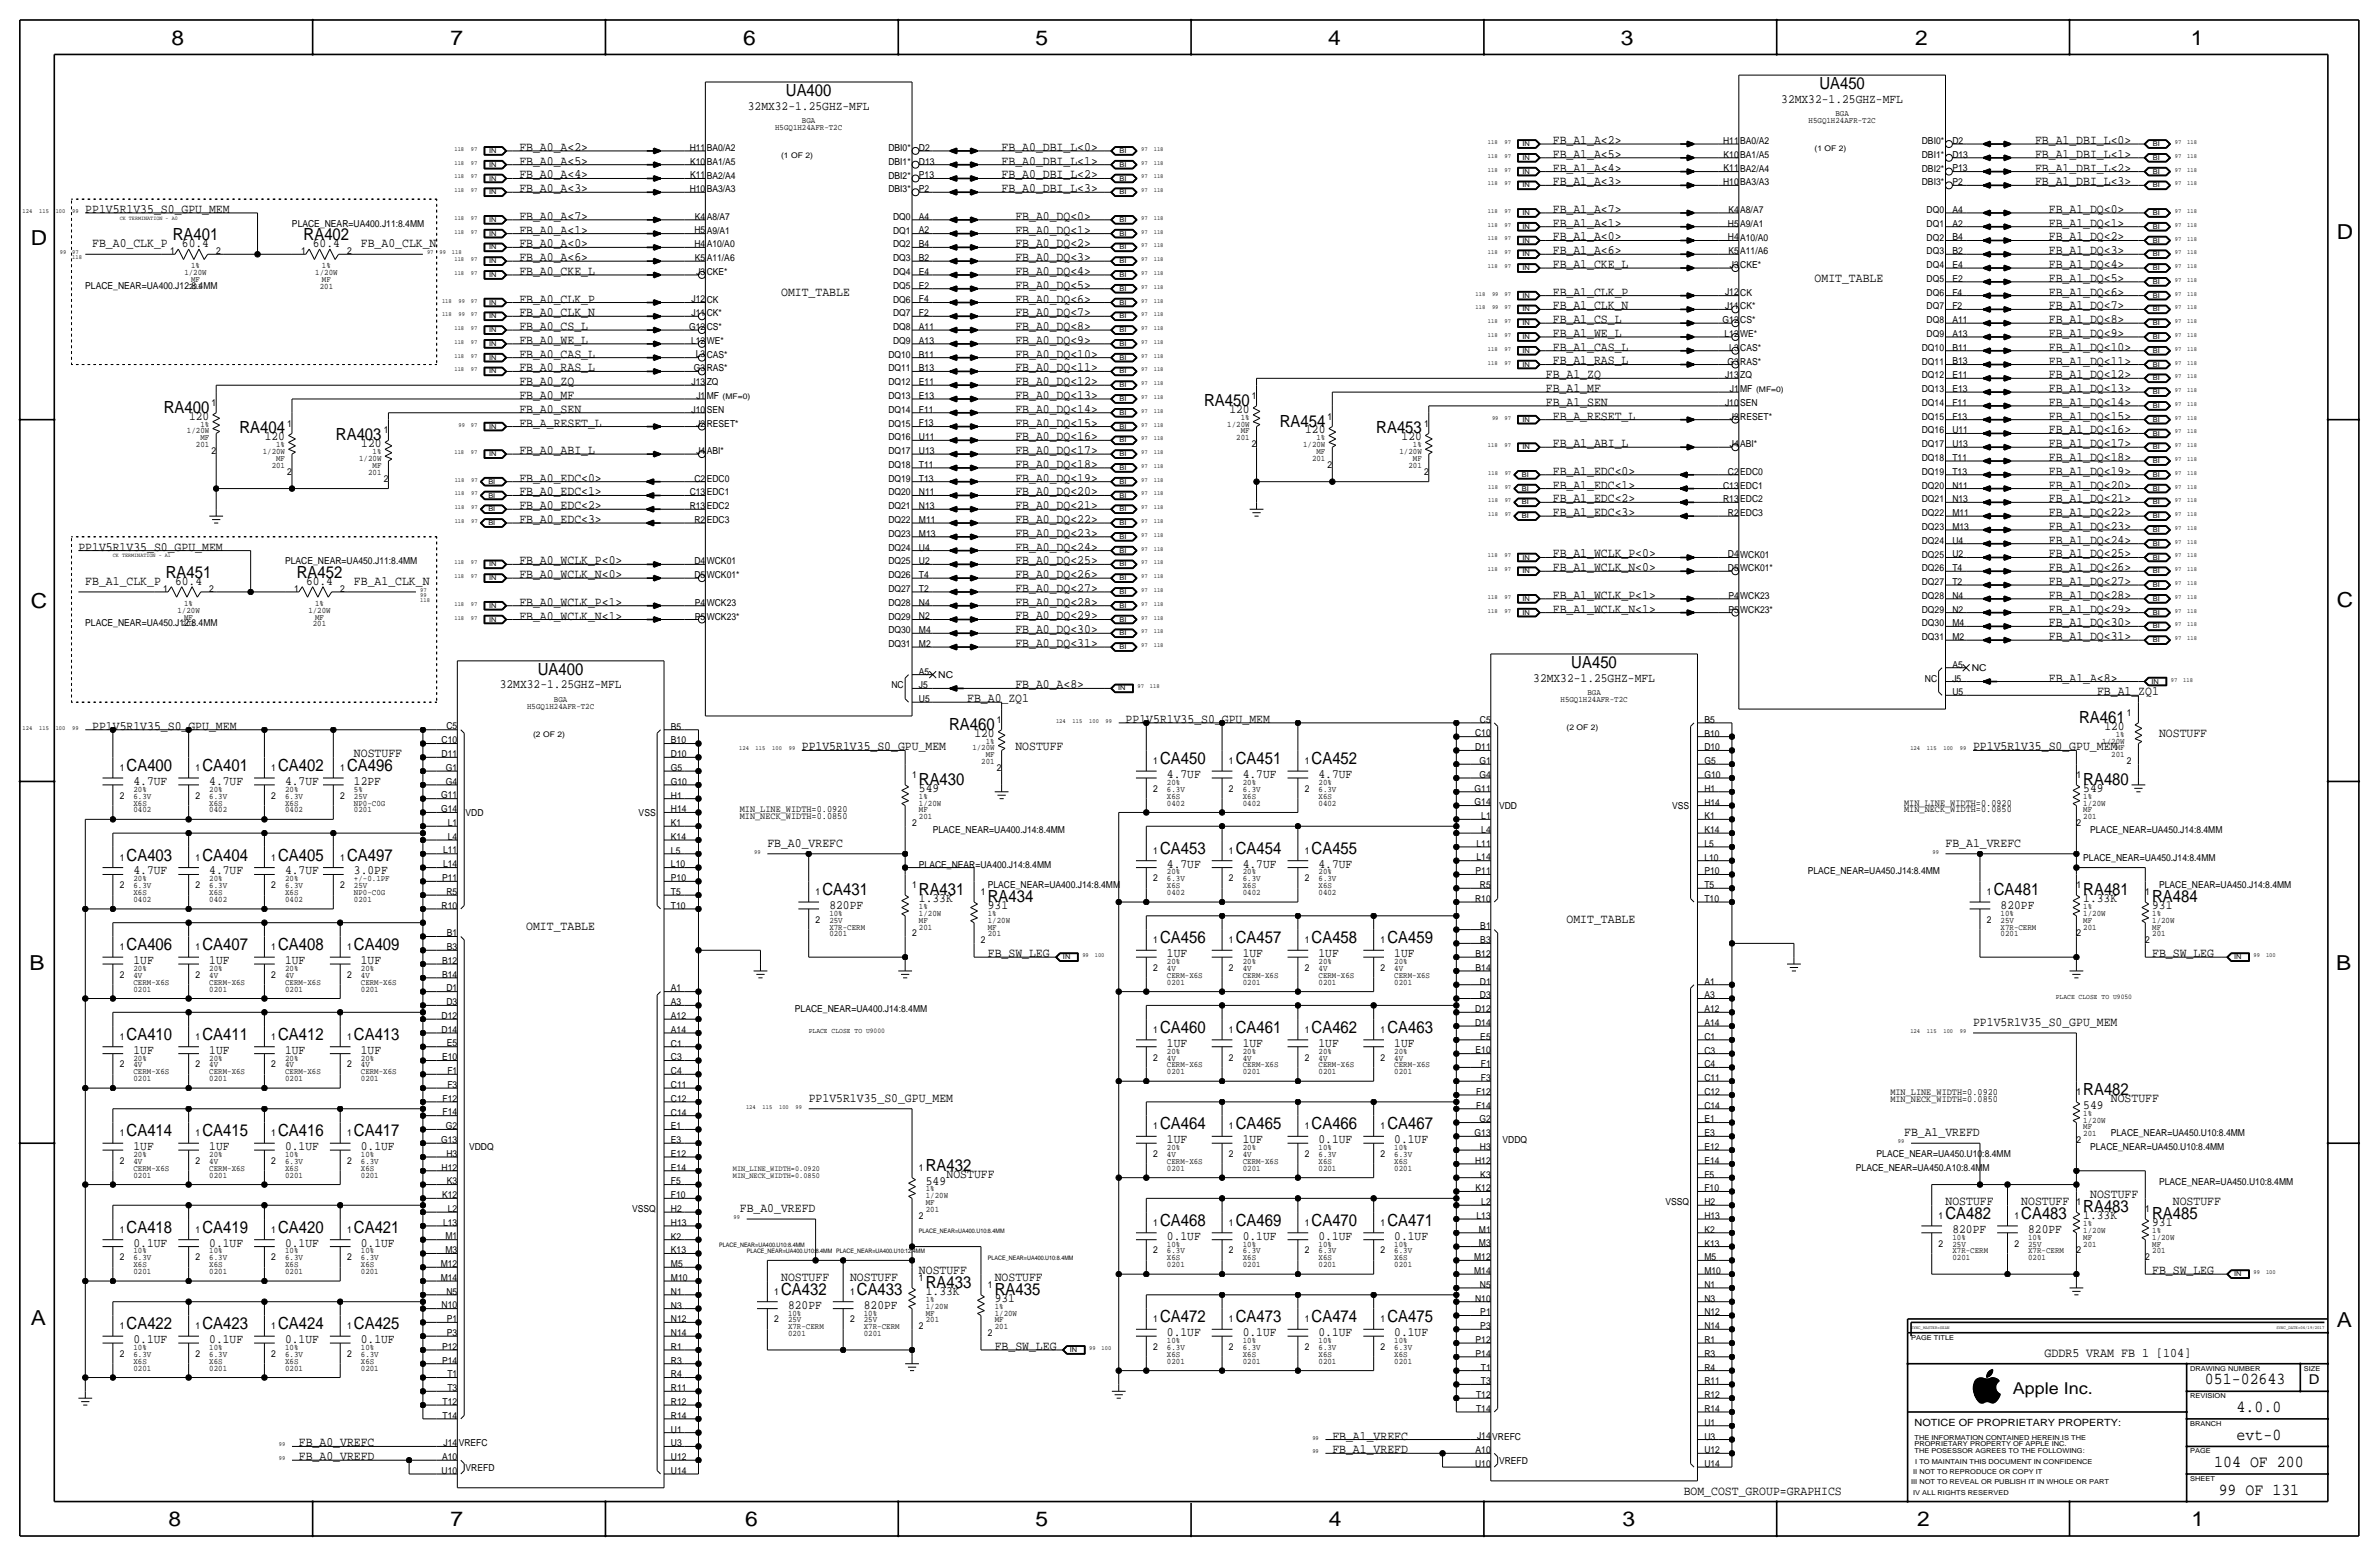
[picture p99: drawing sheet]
<svg xmlns="http://www.w3.org/2000/svg" width="877mm" height="574mm" viewBox="0 0 877 574" stroke-linecap="round" stroke-linejoin="round" font-family="sans-serif">
<defs><g id="words">
<g font-size="7.6">
<text x="63.2" y="16.5">8</text>
<text x="166.1" y="16.5">7</text>
<text x="274" y="16.5">6</text>
<text x="381.7" y="16.5">5</text>
<text x="489.7" y="16.5">4</text>
<text x="597.6" y="16.5">3</text>
<text x="706.1" y="16.5">2</text>
<text x="807.7" y="16.5">1</text>
<text x="861.5" y="88.1">D</text>
<text x="11.4" y="90.4">D</text>
<text x="11.4" y="224.3">C</text>
<text x="861.5" y="223.8">C</text>
<text x="10.8" y="357.6">B</text>
<text x="861.3" y="357.4">B</text>
<text x="11.3" y="488.4">A</text>
<text x="861.5" y="489.2">A</text>
<text x="62.2" y="562.6">8</text>
<text x="166" y="562.6">7</text>
<text x="274.8" y="562.6">6</text>
<text x="381.7" y="562.6">5</text>
<text x="489.9" y="562.6">4</text>
<text x="598.1" y="562.6">3</text>
<text x="706.8" y="562.6">2</text>
<text x="807.9" y="562.6">1</text>
</g>
<g font-size="6.2">
<text x="289.7" y="35.3">UA400</text>
<text x="670.7" y="32.8">UA450</text>
<text x="63.7" y="88.6">RA401</text>
<text x="111.9" y="88.6">RA402</text>
<text x="443.9" y="149.6">RA450</text>
<text x="60.4" y="152.1">RA400</text>
<text x="88.3" y="159.8">RA404</text>
<text x="471.8" y="157.2">RA454</text>
<text x="507.4" y="159.8">RA453</text>
<text x="123.9" y="162.3">RA403</text>
<text x="61.1" y="213.1">RA451</text>
<text x="109.4" y="213.1">RA452</text>
<text x="198.3" y="248.7">UA400</text>
<text x="579.3" y="246.1">UA450</text>
<text x="349.9" y="269">RA460</text>
<text x="766.5" y="266.4">RA461</text>
<text x="427.7" y="281.7">CA450</text>
<text x="455.6" y="281.7">CA451</text>
<text x="483.6" y="281.7">CA452</text>
<text x="46.7" y="284.2">CA400</text>
<text x="74.6" y="284.2">CA401</text>
<text x="102.6" y="284.2">CA402</text>
<text x="128" y="284.2">CA496</text>
<text x="338.8" y="289.3">RA430</text>
<text x="768" y="289.3">RA480</text>
<text x="46.7" y="317.2">CA403</text>
<text x="74.6" y="317.2">CA404</text>
<text x="102.6" y="317.2">CA405</text>
<text x="128" y="317.2">CA497</text>
<text x="427.7" y="314.7">CA453</text>
<text x="455.6" y="314.7">CA454</text>
<text x="483.6" y="314.7">CA455</text>
<text x="303.2" y="329.9">CA431</text>
<text x="338.8" y="329.9">RA431</text>
<text x="735" y="329.9">CA481</text>
<text x="768" y="329.9">RA481</text>
<text x="364.2" y="332.5">RA434</text>
<text x="793.4" y="332.5">RA484</text>
<text x="427.7" y="347.7">CA456</text>
<text x="455.6" y="347.7">CA457</text>
<text x="483.6" y="347.7">CA458</text>
<text x="511.5" y="347.7">CA459</text>
<text x="46.7" y="350.3">CA406</text>
<text x="74.6" y="350.3">CA407</text>
<text x="102.6" y="350.3">CA408</text>
<text x="130.5" y="350.3">CA409</text>
<text x="46.7" y="383.3">CA410</text>
<text x="74.6" y="383.3">CA411</text>
<text x="102.6" y="383.3">CA412</text>
<text x="130.5" y="383.3">CA413</text>
<text x="427.7" y="380.7">CA460</text>
<text x="455.6" y="380.7">CA461</text>
<text x="483.6" y="380.7">CA462</text>
<text x="511.5" y="380.7">CA463</text>
<text x="768" y="403.6">RA482</text>
<text x="46.7" y="418.8">CA414</text>
<text x="74.6" y="418.8">CA415</text>
<text x="102.6" y="418.8">CA416</text>
<text x="130.5" y="418.8">CA417</text>
<text x="427.7" y="416.3">CA464</text>
<text x="455.6" y="416.3">CA465</text>
<text x="483.6" y="416.3">CA466</text>
<text x="511.5" y="416.3">CA467</text>
<text x="341.3" y="431.5">RA432</text>
<text x="717.2" y="449.3">CA482</text>
<text x="745.2" y="449.3">CA483</text>
<text x="768" y="446.8">RA483</text>
<text x="793.4" y="449.3">RA485</text>
<text x="46.7" y="454.4">CA418</text>
<text x="74.6" y="454.4">CA419</text>
<text x="102.6" y="454.4">CA420</text>
<text x="130.5" y="454.4">CA421</text>
<text x="427.7" y="451.9">CA468</text>
<text x="455.6" y="451.9">CA469</text>
<text x="483.6" y="451.9">CA470</text>
<text x="511.5" y="451.9">CA471</text>
<text x="288" y="477.3">CA432</text>
<text x="315.9" y="477.3">CA433</text>
<text x="341.3" y="474.7">RA433</text>
<text x="366.7" y="477.3">RA435</text>
<text x="46.7" y="490">CA422</text>
<text x="74.6" y="490">CA423</text>
<text x="102.6" y="490">CA424</text>
<text x="130.5" y="490">CA425</text>
<text x="427.7" y="487.4">CA472</text>
<text x="455.6" y="487.4">CA473</text>
<text x="483.6" y="487.4">CA474</text>
<text x="511.5" y="487.4">CA475</text>
<text x="812.9" y="510.3">051-02643</text>
<text x="824.6" y="520.4">4.0.0</text>
<text x="824.6" y="530.6">evt-0</text>
<text x="816.3" y="540.8">104 OF 200</text>
<text x="818" y="550.9">99 OF 131</text>
</g>
<text font-size="6" x="742.1" y="513.9">Apple Inc.</text>
<text font-size="5" x="851.2" y="510.3">D</text>
<text font-size="4.8" x="753.7" y="500.1">GDDR5 VRAM FB 1 [104]</text>
<g font-size="4.7">
<text x="275.7" y="40.4">32MX32-1.25GHZ-MFL</text>
<text x="656.7" y="37.8">32MX32-1.25GHZ-MFL</text>
<text x="572.5" y="53.1">FB_A1_A&lt;2&gt;</text>
<text x="750.3" y="53.1">FB_A1_DBI_L&lt;0&gt;</text>
<text x="191.5" y="55.6">FB_A0_A&lt;2&gt;</text>
<text x="369.3" y="55.6">FB_A0_DBI_L&lt;0&gt;</text>
<text x="572.5" y="58.1">FB_A1_A&lt;5&gt;</text>
<text x="750.3" y="58.2">FB_A1_DBI_L&lt;1&gt;</text>
<text x="191.5" y="65.8">FB_A0_A&lt;4&gt;</text>
<text x="191.5" y="60.7">FB_A0_A&lt;5&gt;</text>
<text x="369.3" y="60.7">FB_A0_DBI_L&lt;1&gt;</text>
<text x="369.3" y="65.8">FB_A0_DBI_L&lt;2&gt;</text>
<text x="572.5" y="63.2">FB_A1_A&lt;4&gt;</text>
<text x="750.3" y="63.2">FB_A1_DBI_L&lt;2&gt;</text>
<text x="191.5" y="70.9">FB_A0_A&lt;3&gt;</text>
<text x="369.3" y="70.9">FB_A0_DBI_L&lt;3&gt;</text>
<text x="572.5" y="68.3">FB_A1_A&lt;3&gt;</text>
<text x="750.3" y="68.3">FB_A1_DBI_L&lt;3&gt;</text>
<text x="31.4" y="78.5">PP1V5R1V35_S0_GPU_MEM</text>
<text x="191.5" y="81">FB_A0_A&lt;7&gt;</text>
<text x="374.3" y="81">FB_A0_DQ&lt;0&gt;</text>
<text x="572.5" y="78.5">FB_A1_A&lt;7&gt;</text>
<text x="572.5" y="83.5">FB_A1_A&lt;1&gt;</text>
<text x="755.3" y="83.6">FB_A1_DQ&lt;1&gt;</text>
<text x="755.3" y="78.5">FB_A1_DQ&lt;0&gt;</text>
<text x="191.5" y="86.1">FB_A0_A&lt;1&gt;</text>
<text x="374.3" y="86.1">FB_A0_DQ&lt;1&gt;</text>
<text x="572.5" y="88.6">FB_A1_A&lt;0&gt;</text>
<text x="755.3" y="88.6">FB_A1_DQ&lt;2&gt;</text>
<text x="34" y="91.2">FB_A0_CLK_P</text>
<text x="67.1" y="91.2">60.4</text>
<text x="115.4" y="91.2">60.4</text>
<text x="133" y="91.2">FB_A0_CLK_N</text>
<text x="191.5" y="91.2">FB_A0_A&lt;0&gt;</text>
<text x="374.3" y="91.2">FB_A0_DQ&lt;2&gt;</text>
<text x="572.5" y="93.7">FB_A1_A&lt;6&gt;</text>
<text x="755.3" y="93.7">FB_A1_DQ&lt;3&gt;</text>
<text x="191.5" y="96.3">FB_A0_A&lt;6&gt;</text>
<text x="191.5" y="101.3">FB_A0_CKE_L</text>
<text x="374.3" y="101.3">FB_A0_DQ&lt;4&gt;</text>
<text x="374.3" y="96.3">FB_A0_DQ&lt;3&gt;</text>
<text x="572.5" y="98.8">FB_A1_CKE_L</text>
<text x="755.3" y="98.8">FB_A1_DQ&lt;4&gt;</text>
<text x="374.3" y="106.4">FB_A0_DQ&lt;5&gt;</text>
<text x="669" y="103.9">OMIT_TABLE</text>
<text x="755.3" y="103.9">FB_A1_DQ&lt;5&gt;</text>
<text x="191.5" y="111.5">FB_A0_CLK_P</text>
<text x="288" y="109">OMIT_TABLE</text>
<text x="374.3" y="111.5">FB_A0_DQ&lt;6&gt;</text>
<text x="572.5" y="108.9">FB_A1_CLK_P</text>
<text x="755.3" y="109">FB_A1_DQ&lt;6&gt;</text>
<text x="191.5" y="116.6">FB_A0_CLK_N</text>
<text x="374.3" y="116.6">FB_A0_DQ&lt;7&gt;</text>
<text x="572.5" y="119.1">FB_A1_CS_L</text>
<text x="572.5" y="114">FB_A1_CLK_N</text>
<text x="755.3" y="114">FB_A1_DQ&lt;7&gt;</text>
<text x="755.3" y="119.1">FB_A1_DQ&lt;8&gt;</text>
<text x="191.5" y="121.7">FB_A0_CS_L</text>
<text x="374.3" y="121.7">FB_A0_DQ&lt;8&gt;</text>
<text x="572.5" y="124.2">FB_A1_WE_L</text>
<text x="755.3" y="124.2">FB_A1_DQ&lt;9&gt;</text>
<text x="191.5" y="131.8">FB_A0_CAS_L</text>
<text x="191.5" y="126.7">FB_A0_WE_L</text>
<text x="374.3" y="131.8">FB_A0_DQ&lt;10&gt;</text>
<text x="374.3" y="126.7">FB_A0_DQ&lt;9&gt;</text>
<text x="572.5" y="129.3">FB_A1_CAS_L</text>
<text x="755.3" y="129.3">FB_A1_DQ&lt;10&gt;</text>
<text x="191.5" y="136.9">FB_A0_RAS_L</text>
<text x="374.3" y="136.9">FB_A0_DQ&lt;11&gt;</text>
<text x="572.5" y="134.4">FB_A1_RAS_L</text>
<text x="755.3" y="134.4">FB_A1_DQ&lt;11&gt;</text>
<text x="191.5" y="142">FB_A0_ZQ</text>
<text x="374.3" y="142">FB_A0_DQ&lt;12&gt;</text>
<text x="569.9" y="139.4">FB_A1_ZQ</text>
<text x="755.3" y="139.4">FB_A1_DQ&lt;12&gt;</text>
<text x="191.5" y="147.1">FB_A0_MF</text>
<text x="374.3" y="147.1">FB_A0_DQ&lt;13&gt;</text>
<text x="569.9" y="149.6">FB_A1_SEN</text>
<text x="569.9" y="144.5">FB_A1_MF</text>
<text x="755.3" y="144.5">FB_A1_DQ&lt;13&gt;</text>
<text x="755.3" y="149.6">FB_A1_DQ&lt;14&gt;</text>
<text x="69.7" y="154.7">120</text>
<text x="191.5" y="152.1">FB_A0_SEN</text>
<text x="374.3" y="152.1">FB_A0_DQ&lt;14&gt;</text>
<text x="453.2" y="152.1">120</text>
<text x="572.5" y="154.7">FB_A_RESET_L</text>
<text x="755.3" y="154.7">FB_A1_DQ&lt;15&gt;</text>
<text x="191.5" y="157.2">FB_A_RESET_L</text>
<text x="374.3" y="157.2">FB_A0_DQ&lt;15&gt;</text>
<text x="481.2" y="159.8">120</text>
<text x="755.3" y="159.8">FB_A1_DQ&lt;16&gt;</text>
<text x="97.6" y="162.3">120</text>
<text x="133.2" y="164.8">120</text>
<text x="191.5" y="167.4">FB_A0_ABI_L</text>
<text x="374.3" y="162.3">FB_A0_DQ&lt;16&gt;</text>
<text x="374.3" y="167.4">FB_A0_DQ&lt;17&gt;</text>
<text x="516.7" y="162.3">120</text>
<text x="572.5" y="164.8">FB_A1_ABI_L</text>
<text x="755.3" y="164.9">FB_A1_DQ&lt;17&gt;</text>
<text x="374.3" y="172.5">FB_A0_DQ&lt;18&gt;</text>
<text x="755.3" y="169.9">FB_A1_DQ&lt;18&gt;</text>
<text x="191.5" y="177.5">FB_A0_EDC&lt;0&gt;</text>
<text x="374.3" y="177.5">FB_A0_DQ&lt;19&gt;</text>
<text x="572.5" y="175">FB_A1_EDC&lt;0&gt;</text>
<text x="755.3" y="175">FB_A1_DQ&lt;19&gt;</text>
<text x="191.5" y="182.6">FB_A0_EDC&lt;1&gt;</text>
<text x="374.3" y="182.6">FB_A0_DQ&lt;20&gt;</text>
<text x="572.5" y="180.1">FB_A1_EDC&lt;1&gt;</text>
<text x="572.5" y="185.2">FB_A1_EDC&lt;2&gt;</text>
<text x="755.3" y="180.1">FB_A1_DQ&lt;20&gt;</text>
<text x="755.3" y="185.2">FB_A1_DQ&lt;21&gt;</text>
<text x="191.5" y="187.7">FB_A0_EDC&lt;2&gt;</text>
<text x="374.3" y="187.7">FB_A0_DQ&lt;21&gt;</text>
<text x="572.5" y="190.2">FB_A1_EDC&lt;3&gt;</text>
<text x="755.3" y="190.2">FB_A1_DQ&lt;22&gt;</text>
<text x="191.5" y="192.8">FB_A0_EDC&lt;3&gt;</text>
<text x="374.3" y="197.9">FB_A0_DQ&lt;23&gt;</text>
<text x="374.3" y="192.8">FB_A0_DQ&lt;22&gt;</text>
<text x="755.3" y="195.3">FB_A1_DQ&lt;23&gt;</text>
<text x="28.9" y="202.9">PP1V5R1V35_S0_GPU_MEM</text>
<text x="374.3" y="202.9">FB_A0_DQ&lt;24&gt;</text>
<text x="755.3" y="200.4">FB_A1_DQ&lt;24&gt;</text>
<text x="191.5" y="208">FB_A0_WCLK_P&lt;0&gt;</text>
<text x="374.3" y="208">FB_A0_DQ&lt;25&gt;</text>
<text x="572.5" y="205.5">FB_A1_WCLK_P&lt;0&gt;</text>
<text x="755.3" y="205.5">FB_A1_DQ&lt;25&gt;</text>
<text x="31.4" y="215.6">FB_A1_CLK_P</text>
<text x="64.6" y="215.6">60.4</text>
<text x="112.8" y="215.6">60.4</text>
<text x="130.5" y="215.6">FB_A1_CLK_N</text>
<text x="191.5" y="213.1">FB_A0_WCLK_N&lt;0&gt;</text>
<text x="374.3" y="213.1">FB_A0_DQ&lt;26&gt;</text>
<text x="572.5" y="210.6">FB_A1_WCLK_N&lt;0&gt;</text>
<text x="755.3" y="210.6">FB_A1_DQ&lt;26&gt;</text>
<text x="755.3" y="215.6">FB_A1_DQ&lt;27&gt;</text>
<text x="374.3" y="218.2">FB_A0_DQ&lt;27&gt;</text>
<text x="572.5" y="220.7">FB_A1_WCLK_P&lt;1&gt;</text>
<text x="755.3" y="220.7">FB_A1_DQ&lt;28&gt;</text>
<text x="191.5" y="223.3">FB_A0_WCLK_P&lt;1&gt;</text>
<text x="374.3" y="223.3">FB_A0_DQ&lt;28&gt;</text>
<text x="572.5" y="225.8">FB_A1_WCLK_N&lt;1&gt;</text>
<text x="755.3" y="225.8">FB_A1_DQ&lt;29&gt;</text>
<text x="191.5" y="228.3">FB_A0_WCLK_N&lt;1&gt;</text>
<text x="374.3" y="228.3">FB_A0_DQ&lt;29&gt;</text>
<text x="374.3" y="233.4">FB_A0_DQ&lt;30&gt;</text>
<text x="755.3" y="230.9">FB_A1_DQ&lt;30&gt;</text>
<text x="374.3" y="238.5">FB_A0_DQ&lt;31&gt;</text>
<text x="755.3" y="236">FB_A1_DQ&lt;31&gt;</text>
<text x="565.3" y="251.2">32MX32-1.25GHZ-MFL</text>
<text x="755.3" y="251.2">FB_A1_A&lt;8&gt;</text>
<text x="184.3" y="253.7">32MX32-1.25GHZ-MFL</text>
<text x="374.3" y="253.7">FB_A0_A&lt;8&gt;</text>
<text x="773.1" y="256.3">FB_A1_ZQ1</text>
<text x="356.6" y="258.8">FB_A0_ZQ1</text>
<text x="34" y="269">PP1V5R1V35_S0_GPU_MEM</text>
<text x="415" y="266.4">PP1V5R1V35_S0_GPU_MEM</text>
<text x="775.8" y="269">120</text>
<text x="359.2" y="271.5">120</text>
<text x="796" y="271.5">NOSTUFF</text>
<text x="130.5" y="279.1">NOSTUFF</text>
<text x="295.6" y="276.6">PP1V5R1V35_S0_GPU_MEM</text>
<text x="374.3" y="276.6">NOSTUFF</text>
<text x="727.4" y="276.6">PP1V5R1V35_S0_GPU_MEM</text>
<text x="430.2" y="286.8">4.7UF</text>
<text x="458.2" y="286.8">4.7UF</text>
<text x="486.1" y="286.8">4.7UF</text>
<text x="49.2" y="289.3">4.7UF</text>
<text x="77.2" y="289.3">4.7UF</text>
<text x="105.1" y="289.3">4.7UF</text>
<text x="130.5" y="289.3">12PF</text>
<text x="338.8" y="291.8">549</text>
<text x="768" y="291.8">549</text>
<text x="282.9" y="312.2">FB_A0_VREFC</text>
<text x="717.2" y="312.2">FB_A1_VREFC</text>
<text x="49.2" y="322.3">4.7UF</text>
<text x="77.2" y="322.3">4.7UF</text>
<text x="105.1" y="322.3">4.7UF</text>
<text x="130.5" y="322.3">3.0PF</text>
<text x="430.2" y="319.8">4.7UF</text>
<text x="458.2" y="319.8">4.7UF</text>
<text x="486.1" y="319.8">4.7UF</text>
<text x="305.8" y="335">820PF</text>
<text x="338.8" y="332.5">1.33K</text>
<text x="364.2" y="335">931</text>
<text x="737.6" y="335">820PF</text>
<text x="768" y="332.5">1.33K</text>
<text x="793.4" y="335">931</text>
<text x="577.5" y="340.1">OMIT_TABLE</text>
<text x="194" y="342.6">OMIT_TABLE</text>
<text x="364.2" y="352.8">FB_SW_LEG</text>
<text x="430.2" y="352.8">1UF</text>
<text x="458.2" y="352.8">1UF</text>
<text x="486.1" y="352.8">1UF</text>
<text x="514" y="352.8">1UF</text>
<text x="793.4" y="352.8">FB_SW_LEG</text>
<text x="49.2" y="355.3">1UF</text>
<text x="77.2" y="355.3">1UF</text>
<text x="105.1" y="355.3">1UF</text>
<text x="133" y="355.3">1UF</text>
<text x="727.4" y="378.2">PP1V5R1V35_S0_GPU_MEM</text>
<text x="49.2" y="388.4">1UF</text>
<text x="77.2" y="388.4">1UF</text>
<text x="105.1" y="388.4">1UF</text>
<text x="133" y="388.4">1UF</text>
<text x="430.2" y="385.8">1UF</text>
<text x="458.2" y="385.8">1UF</text>
<text x="486.1" y="385.8">1UF</text>
<text x="514" y="385.8">1UF</text>
<text x="298.1" y="406.1">PP1V5R1V35_S0_GPU_MEM</text>
<text x="778.2" y="406.1">NOSTUFF</text>
<text x="768" y="408.7">549</text>
<text x="702" y="418.8">FB_A1_VREFD</text>
<text x="49.2" y="423.9">1UF</text>
<text x="77.2" y="423.9">1UF</text>
<text x="105.1" y="423.9">0.1UF</text>
<text x="133" y="423.9">0.1UF</text>
<text x="430.2" y="421.4">1UF</text>
<text x="458.2" y="421.4">1UF</text>
<text x="486.1" y="421.4">0.1UF</text>
<text x="514" y="421.4">0.1UF</text>
<text x="341.3" y="436.6">549</text>
<text x="348.9" y="434.1">NOSTUFF</text>
<text x="770.6" y="441.7">NOSTUFF</text>
<text x="272.7" y="446.8">FB_A0_VREFD</text>
<text x="717.2" y="444.2">NOSTUFF</text>
<text x="745.2" y="444.2">NOSTUFF</text>
<text x="768" y="449.3">1.33K</text>
<text x="801.1" y="444.2">NOSTUFF</text>
<text x="719.8" y="454.4">820PF</text>
<text x="747.7" y="454.4">820PF</text>
<text x="793.4" y="451.9">931</text>
<text x="49.2" y="459.5">0.1UF</text>
<text x="77.2" y="459.5">0.1UF</text>
<text x="105.1" y="459.5">0.1UF</text>
<text x="133" y="459.5">0.1UF</text>
<text x="430.2" y="456.9">0.1UF</text>
<text x="458.2" y="456.9">0.1UF</text>
<text x="486.1" y="456.9">0.1UF</text>
<text x="514" y="456.9">0.1UF</text>
<text x="288" y="472.2">NOSTUFF</text>
<text x="313.4" y="472.2">NOSTUFF</text>
<text x="338.8" y="469.6">NOSTUFF</text>
<text x="366.7" y="472.2">NOSTUFF</text>
<text x="793.4" y="469.6">FB_SW_LEG</text>
<text x="341.3" y="477.3">1.33K</text>
<text x="366.7" y="479.8">931</text>
<text x="290.5" y="482.3">820PF</text>
<text x="318.5" y="482.3">820PF</text>
<text x="49.2" y="495">0.1UF</text>
<text x="77.2" y="495">0.1UF</text>
<text x="105.1" y="495">0.1UF</text>
<text x="133" y="495">0.1UF</text>
<text x="366.7" y="497.6">FB_SW_LEG</text>
<text x="430.2" y="492.5">0.1UF</text>
<text x="458.2" y="492.5">0.1UF</text>
<text x="486.1" y="492.5">0.1UF</text>
<text x="514" y="492.5">0.1UF</text>
<text x="110.2" y="533.1">FB_A0_VREFC</text>
<text x="491.2" y="530.6">FB_A1_VREFC</text>
<text x="110.2" y="538.2">FB_A0_VREFD</text>
<text x="491.2" y="535.7">FB_A1_VREFD</text>
<text x="620.7" y="550.9">BOM_COST_GROUP=GRAPHICS</text>
</g>
<text font-size="3.7" x="705.8" y="525.5">NOTICE OF PROPRIETARY PROPERTY:</text>
<g font-size="3.5">
<text x="635.3" y="53">H11</text>
<text x="641.6" y="53.1">BA0/A2</text>
<text x="708.5" y="53.1">DBI0*</text>
<text x="719.8" y="53">D2</text>
<text x="254.3" y="55.6">H11</text>
<text x="260.6" y="55.6">BA0/A2</text>
<text x="327.5" y="55.6">DBI0*</text>
<text x="338.8" y="55.6">D2</text>
<text x="635.4" y="58.1">K10</text>
<text x="641.6" y="58.2">BA1/A5</text>
<text x="708.5" y="58.2">DBI1*</text>
<text x="719.8" y="58.1">D13</text>
<text x="254.4" y="65.7">K11</text>
<text x="254.4" y="60.6">K10</text>
<text x="260.6" y="60.7">BA1/A5</text>
<text x="260.6" y="65.8">BA2/A4</text>
<text x="327.5" y="65.8">DBI2*</text>
<text x="327.5" y="60.7">DBI1*</text>
<text x="338.8" y="65.7">P13</text>
<text x="338.8" y="60.7">D13</text>
<text x="635.4" y="63.2">K11</text>
<text x="641.6" y="63.3">BA2/A4</text>
<text x="708.5" y="63.3">DBI2*</text>
<text x="719.8" y="63.2">P13</text>
<text x="254.3" y="70.8">H10</text>
<text x="260.6" y="70.9">BA3/A3</text>
<text x="327.5" y="70.9">DBI3*</text>
<text x="338.8" y="70.8">P2</text>
<text x="635.3" y="68.3">H10</text>
<text x="641.6" y="68.3">BA3/A3</text>
<text x="708.5" y="68.3">DBI3*</text>
<text x="719.8" y="68.3">P2</text>
<text x="107.6" y="83.6">PLACE_NEAR=UA400.J11:8.4MM</text>
<text x="256.2" y="81">K4</text>
<text x="260.6" y="81">A8/A7</text>
<text x="329.3" y="81">DQ0</text>
<text x="338.8" y="81">A4</text>
<text x="637" y="83.5">H5</text>
<text x="637.2" y="78.4">K4</text>
<text x="641.6" y="83.6">A9/A1</text>
<text x="641.6" y="78.5">A8/A7</text>
<text x="710.3" y="78.5">DQ0</text>
<text x="710.3" y="83.6">DQ1</text>
<text x="719.8" y="83.5">A2</text>
<text x="719.8" y="78.4">A4</text>
<text x="256" y="86">H5</text>
<text x="260.6" y="86.1">A9/A1</text>
<text x="329.3" y="86.1">DQ1</text>
<text x="338.8" y="86.1">A2</text>
<text x="637" y="88.6">H4</text>
<text x="641.6" y="88.7">A10/A0</text>
<text x="710.3" y="88.7">DQ2</text>
<text x="719.8" y="88.6">B4</text>
<text x="62.7" y="93.7">1</text>
<text x="79.7" y="93.7">2</text>
<text x="111" y="93.7">1</text>
<text x="128" y="93.7">2</text>
<text x="256" y="91.1">H4</text>
<text x="260.6" y="91.2">A10/A0</text>
<text x="329.3" y="91.2">DQ2</text>
<text x="338.8" y="91.1">B4</text>
<text x="637.2" y="93.7">K5</text>
<text x="641.6" y="93.7">A11/A6</text>
<text x="710.3" y="93.7">DQ3</text>
<text x="719.8" y="93.7">B2</text>
<text x="256.2" y="96.2">K5</text>
<text x="256.7" y="101.3">J3</text>
<text x="260.6" y="96.3">A11/A6</text>
<text x="260.6" y="101.3">CKE*</text>
<text x="329.3" y="96.3">DQ3</text>
<text x="329.3" y="101.4">DQ4</text>
<text x="338.8" y="101.3">E4</text>
<text x="338.8" y="96.2">B2</text>
<text x="637.7" y="98.8">J3</text>
<text x="641.6" y="98.8">CKE*</text>
<text x="710.3" y="98.8">DQ4</text>
<text x="719.8" y="98.8">E4</text>
<text x="31.4" y="106.4">PLACE_NEAR=UA400.J12:8.4MM</text>
<text x="329.3" y="106.4">DQ5</text>
<text x="338.8" y="106.4">E2</text>
<text x="710.3" y="103.9">DQ5</text>
<text x="719.8" y="103.8">E2</text>
<text x="255" y="111.5">J12</text>
<text x="260.6" y="111.5">CK</text>
<text x="329.3" y="111.5">DQ6</text>
<text x="338.8" y="111.5">F4</text>
<text x="636" y="114">J11</text>
<text x="636" y="108.9">J12</text>
<text x="641.6" y="109">CK</text>
<text x="710.3" y="109">DQ6</text>
<text x="719.8" y="108.9">F4</text>
<text x="255" y="116.5">J11</text>
<text x="260.6" y="116.6">CK*</text>
<text x="329.3" y="116.6">DQ7</text>
<text x="338.8" y="116.5">F2</text>
<text x="635.1" y="119.1">G12</text>
<text x="641.6" y="114.1">CK*</text>
<text x="641.6" y="119.1">CS*</text>
<text x="710.3" y="119.1">DQ8</text>
<text x="710.3" y="114.1">DQ7</text>
<text x="719.8" y="119.1">A11</text>
<text x="719.8" y="114">F2</text>
<text x="254.1" y="121.6">G12</text>
<text x="260.6" y="121.7">CS*</text>
<text x="329.3" y="121.7">DQ8</text>
<text x="338.8" y="121.6">A11</text>
<text x="635.8" y="124.2">L12</text>
<text x="641.6" y="124.2">WE*</text>
<text x="710.3" y="124.2">DQ9</text>
<text x="719.8" y="124.2">A13</text>
<text x="254.8" y="126.7">L12</text>
<text x="256.5" y="131.8">L3</text>
<text x="260.6" y="131.8">CAS*</text>
<text x="260.6" y="126.8">WE*</text>
<text x="327.5" y="131.8">DQ10</text>
<text x="329.3" y="126.8">DQ9</text>
<text x="338.8" y="131.8">B11</text>
<text x="338.8" y="126.7">A13</text>
<text x="637.5" y="129.2">L3</text>
<text x="641.6" y="129.3">CAS*</text>
<text x="708.5" y="129.3">DQ10</text>
<text x="719.8" y="129.2">B11</text>
<text x="255.8" y="136.9">G3</text>
<text x="260.6" y="136.9">RAS*</text>
<text x="327.5" y="136.9">DQ11</text>
<text x="338.8" y="136.9">B13</text>
<text x="636.8" y="134.4">G3</text>
<text x="641.6" y="134.4">RAS*</text>
<text x="708.5" y="134.4">DQ11</text>
<text x="719.8" y="134.3">B13</text>
<text x="255" y="142">J13</text>
<text x="260.6" y="142">ZQ</text>
<text x="327.5" y="142">DQ12</text>
<text x="338.8" y="142">E11</text>
<text x="636" y="139.4">J13</text>
<text x="641.6" y="139.4">ZQ</text>
<text x="708.5" y="139.5">DQ12</text>
<text x="719.8" y="139.4">E11</text>
<text x="78" y="149.6">1</text>
<text x="256.7" y="147.1">J1</text>
<text x="260.6" y="147.1">MF</text>
<text x="327.5" y="147.1">DQ13</text>
<text x="338.8" y="147">E13</text>
<text x="461.5" y="147.1">1</text>
<text x="636" y="149.6">J10</text>
<text x="637.7" y="144.5">J1</text>
<text x="641.6" y="144.5">MF</text>
<text x="641.6" y="149.6">SEN</text>
<text x="708.5" y="144.5">DQ13</text>
<text x="708.5" y="149.6">DQ14</text>
<text x="719.8" y="149.6">F11</text>
<text x="719.8" y="144.5">E13</text>
<text x="255" y="152.1">J10</text>
<text x="260.6" y="152.1">SEN</text>
<text x="327.5" y="152.2">DQ14</text>
<text x="338.8" y="152.1">F11</text>
<text x="489.4" y="154.7">1</text>
<text x="637.7" y="154.7">J2</text>
<text x="641.6" y="154.7">RESET*</text>
<text x="708.5" y="154.7">DQ15</text>
<text x="719.8" y="154.7">F13</text>
<text x="105.9" y="157.2">1</text>
<text x="141.5" y="159.8">1</text>
<text x="256.7" y="157.2">J2</text>
<text x="260.6" y="157.2">RESET*</text>
<text x="327.5" y="157.2">DQ15</text>
<text x="338.8" y="157.2">F13</text>
<text x="525" y="157.2">1</text>
<text x="708.5" y="159.8">DQ16</text>
<text x="719.8" y="159.7">U11</text>
<text x="78" y="167.4">2</text>
<text x="256.7" y="167.3">J4</text>
<text x="260.6" y="167.4">ABI*</text>
<text x="327.5" y="162.3">DQ16</text>
<text x="327.5" y="167.4">DQ17</text>
<text x="338.8" y="167.4">U13</text>
<text x="338.8" y="162.3">U11</text>
<text x="461.5" y="164.8">2</text>
<text x="637.7" y="164.8">J4</text>
<text x="641.6" y="164.9">ABI*</text>
<text x="708.5" y="164.9">DQ17</text>
<text x="719.8" y="164.8">U13</text>
<text x="327.5" y="172.5">DQ18</text>
<text x="338.8" y="172.4">T11</text>
<text x="489.4" y="172.5">2</text>
<text x="708.5" y="169.9">DQ18</text>
<text x="719.8" y="169.9">T11</text>
<text x="105.9" y="175">2</text>
<text x="141.5" y="177.5">2</text>
<text x="256" y="177.5">C2</text>
<text x="260.6" y="177.6">EDC0</text>
<text x="327.5" y="177.6">DQ19</text>
<text x="338.8" y="177.5">T13</text>
<text x="525" y="175">2</text>
<text x="637" y="175">C2</text>
<text x="641.6" y="175">EDC0</text>
<text x="708.5" y="175">DQ19</text>
<text x="719.8" y="175">T13</text>
<text x="254.3" y="182.6">C13</text>
<text x="260.6" y="182.6">EDC1</text>
<text x="327.5" y="182.6">DQ20</text>
<text x="338.8" y="182.6">N11</text>
<text x="635.3" y="185.2">R13</text>
<text x="635.3" y="180.1">C13</text>
<text x="641.6" y="180.1">EDC1</text>
<text x="641.6" y="185.2">EDC2</text>
<text x="708.5" y="180.1">DQ20</text>
<text x="708.5" y="185.2">DQ21</text>
<text x="719.8" y="185.1">N13</text>
<text x="719.8" y="180.1">N11</text>
<text x="254.3" y="187.7">R13</text>
<text x="260.6" y="187.7">EDC2</text>
<text x="327.5" y="187.7">DQ21</text>
<text x="338.8" y="187.7">N13</text>
<text x="637" y="190.2">R2</text>
<text x="641.6" y="190.3">EDC3</text>
<text x="708.5" y="190.3">DQ22</text>
<text x="719.8" y="190.2">M11</text>
<text x="256" y="192.8">R2</text>
<text x="260.6" y="192.8">EDC3</text>
<text x="327.5" y="192.8">DQ22</text>
<text x="327.5" y="197.9">DQ23</text>
<text x="338.8" y="197.8">M13</text>
<text x="338.8" y="192.8">M11</text>
<text x="708.5" y="195.3">DQ23</text>
<text x="719.8" y="195.3">M13</text>
<text x="327.5" y="203">DQ24</text>
<text x="338.8" y="202.9">U4</text>
<text x="708.5" y="200.4">DQ24</text>
<text x="719.8" y="200.4">U4</text>
<text x="105.1" y="208">PLACE_NEAR=UA450.J11:8.4MM</text>
<text x="256" y="208">D4</text>
<text x="260.6" y="208">WCK01</text>
<text x="327.5" y="208">DQ25</text>
<text x="338.8" y="208">U2</text>
<text x="637" y="205.5">D4</text>
<text x="641.6" y="205.5">WCK01</text>
<text x="708.5" y="205.5">DQ25</text>
<text x="719.8" y="205.5">U2</text>
<text x="256" y="213.1">D5</text>
<text x="260.6" y="213.1">WCK01*</text>
<text x="327.5" y="213.1">DQ26</text>
<text x="338.8" y="213.1">T4</text>
<text x="637" y="210.6">D5</text>
<text x="641.6" y="210.6">WCK01*</text>
<text x="708.5" y="210.6">DQ26</text>
<text x="708.5" y="215.7">DQ27</text>
<text x="719.8" y="215.6">T2</text>
<text x="719.8" y="210.5">T4</text>
<text x="60.2" y="218.2">1</text>
<text x="77.2" y="218.2">2</text>
<text x="108.4" y="218.2">1</text>
<text x="125.4" y="218.2">2</text>
<text x="327.5" y="218.2">DQ27</text>
<text x="338.8" y="218.2">T2</text>
<text x="637.2" y="220.7">P4</text>
<text x="641.6" y="220.7">WCK23</text>
<text x="708.5" y="220.7">DQ28</text>
<text x="719.8" y="220.7">N4</text>
<text x="256.2" y="223.3">P4</text>
<text x="260.6" y="223.3">WCK23</text>
<text x="327.5" y="223.3">DQ28</text>
<text x="338.8" y="223.3">N4</text>
<text x="637.2" y="225.8">P5</text>
<text x="641.6" y="225.8">WCK23*</text>
<text x="708.5" y="225.8">DQ29</text>
<text x="719.8" y="225.8">N2</text>
<text x="31.4" y="230.9">PLACE_NEAR=UA450.J12:8.4MM</text>
<text x="256.2" y="228.3">P5</text>
<text x="260.6" y="228.4">WCK23*</text>
<text x="327.5" y="228.4">DQ29</text>
<text x="327.5" y="233.4">DQ30</text>
<text x="338.8" y="233.4">M4</text>
<text x="338.8" y="228.3">N2</text>
<text x="708.5" y="230.9">DQ30</text>
<text x="719.8" y="230.9">M4</text>
<text x="327.5" y="238.5">DQ31</text>
<text x="338.8" y="238.5">M2</text>
<text x="708.5" y="236">DQ31</text>
<text x="719.8" y="236">M2</text>
<text x="338.8" y="248.7">A5</text>
<text x="345.9" y="249.9">NC</text>
<text x="709.6" y="251.2">NC</text>
<text x="719.8" y="251.2">J5</text>
<text x="719.8" y="246.1">A5</text>
<text x="726.9" y="247.4">NC</text>
<text x="328.6" y="253.8">NC</text>
<text x="338.8" y="253.7">J5</text>
<text x="719.8" y="256.3">U5</text>
<text x="338.8" y="258.8">U5</text>
<text x="784.1" y="263.9">1</text>
<text x="164.6" y="268.9">C5</text>
<text x="247.3" y="268.9">B5</text>
<text x="367.5" y="266.4">1</text>
<text x="545.6" y="266.3">C5</text>
<text x="628.3" y="266.4">B5</text>
<text x="162.8" y="273.9">C10</text>
<text x="247.3" y="274">B10</text>
<text x="543.8" y="271.4">C10</text>
<text x="628.3" y="271.5">B10</text>
<text x="162.8" y="279">D11</text>
<text x="247.3" y="279.1">D10</text>
<text x="425.1" y="281.7">1</text>
<text x="453.1" y="281.7">1</text>
<text x="481" y="281.7">1</text>
<text x="543.8" y="276.5">D11</text>
<text x="545.4" y="281.6">G1</text>
<text x="628.3" y="281.7">G5</text>
<text x="628.3" y="276.6">D10</text>
<text x="784.1" y="281.7">2</text>
<text x="44.1" y="284.2">1</text>
<text x="72.1" y="284.2">1</text>
<text x="100" y="284.2">1</text>
<text x="125.4" y="284.2">1</text>
<text x="164.4" y="284.1">G1</text>
<text x="247.3" y="284.2">G5</text>
<text x="336.2" y="286.8">1</text>
<text x="367.5" y="284.2">2</text>
<text x="545.4" y="286.7">G4</text>
<text x="628.3" y="286.7">G10</text>
<text x="765.5" y="286.8">1</text>
<text x="164.4" y="289.2">G4</text>
<text x="247.3" y="289.2">G10</text>
<text x="425.1" y="291.8">2</text>
<text x="453.1" y="291.8">2</text>
<text x="481" y="291.8">2</text>
<text x="543.6" y="291.8">G11</text>
<text x="628.3" y="291.8">H1</text>
<text x="44.1" y="294.4">2</text>
<text x="72.1" y="294.4">2</text>
<text x="100" y="294.4">2</text>
<text x="125.4" y="294.4">2</text>
<text x="162.6" y="299.3">G14</text>
<text x="162.6" y="294.3">G11</text>
<text x="247.3" y="299.4">H14</text>
<text x="247.3" y="294.3">H1</text>
<text x="272.7" y="299.5">MIN_LINE_WIDTH=0.0920</text>
<text x="543.6" y="296.8">G14</text>
<text x="552.7" y="298.2">VDD</text>
<text x="616.5" y="298.2">VSS</text>
<text x="628.3" y="296.9">H14</text>
<text x="702" y="299.5">MIN_NECK_WIDTH=0.0850</text>
<text x="702" y="296.9">MIN_LINE_WIDTH=0.0920</text>
<text x="165.1" y="304.4">L1</text>
<text x="171.7" y="300.7">VDD</text>
<text x="235.5" y="300.7">VSS</text>
<text x="247.3" y="304.5">K1</text>
<text x="272.7" y="302">MIN_NECK_WIDTH=0.0850</text>
<text x="336.2" y="304.5">2</text>
<text x="546.1" y="301.9">L1</text>
<text x="628.3" y="302">K1</text>
<text x="765.5" y="304.5">2</text>
<text x="165.1" y="309.5">L4</text>
<text x="247.3" y="309.6">K14</text>
<text x="343.9" y="307.1">PLACE_NEAR=UA400.J14:8.4MM</text>
<text x="546.1" y="307">L4</text>
<text x="628.3" y="307.1">K14</text>
<text x="770.6" y="307.1">PLACE_NEAR=UA450.J14:8.4MM</text>
<text x="44.1" y="317.2">1</text>
<text x="72.1" y="317.2">1</text>
<text x="100" y="317.2">1</text>
<text x="125.4" y="317.2">1</text>
<text x="163.3" y="314.6">L11</text>
<text x="247.3" y="314.7">L5</text>
<text x="425.1" y="314.7">1</text>
<text x="453.1" y="314.7">1</text>
<text x="481" y="314.7">1</text>
<text x="544.3" y="317.2">L14</text>
<text x="544.3" y="312.1">L11</text>
<text x="628.3" y="317.2">L10</text>
<text x="628.3" y="312.1">L5</text>
<text x="768" y="317.2">PLACE_NEAR=UA450.J14:8.4MM</text>
<text x="163.3" y="319.7">L14</text>
<text x="247.3" y="319.7">L10</text>
<text x="338.8" y="319.8">PLACE_NEAR=UA400.J14:8.4MM</text>
<text x="544" y="322.2">P11</text>
<text x="628.3" y="322.3">P10</text>
<text x="666.4" y="322.3">PLACE_NEAR=UA450.J14:8.4MM</text>
<text x="44.1" y="327.4">2</text>
<text x="72.1" y="327.4">2</text>
<text x="100" y="327.4">2</text>
<text x="125.4" y="327.4">2</text>
<text x="163" y="324.7">P11</text>
<text x="164.6" y="329.8">R5</text>
<text x="247.3" y="329.9">T5</text>
<text x="247.3" y="324.8">P10</text>
<text x="300.7" y="329.9">1</text>
<text x="336.2" y="327.4">1</text>
<text x="361.6" y="329.9">1</text>
<text x="364.2" y="327.4">PLACE_NEAR=UA400.J14:8.4MM</text>
<text x="425.1" y="324.9">2</text>
<text x="453.1" y="324.9">2</text>
<text x="481" y="324.9">2</text>
<text x="545.6" y="327.3">R5</text>
<text x="628.3" y="327.4">T5</text>
<text x="732.5" y="329.9">1</text>
<text x="765.5" y="327.4">1</text>
<text x="790.9" y="329.9">1</text>
<text x="796" y="327.4">PLACE_NEAR=UA450.J14:8.4MM</text>
<text x="162.8" y="334.9">R10</text>
<text x="247.3" y="335">T10</text>
<text x="543.8" y="332.4">R10</text>
<text x="628.3" y="332.5">T10</text>
<text x="300.7" y="340.1">2</text>
<text x="732.5" y="340.1">2</text>
<text x="164.8" y="345.1">B1</text>
<text x="336.2" y="345.2">2</text>
<text x="361.6" y="347.7">2</text>
<text x="425.1" y="347.7">1</text>
<text x="453.1" y="347.7">1</text>
<text x="481" y="347.7">1</text>
<text x="509" y="347.7">1</text>
<text x="545.8" y="347.6">B3</text>
<text x="545.8" y="342.6">B1</text>
<text x="765.5" y="345.2">2</text>
<text x="790.9" y="347.7">2</text>
<text x="44.1" y="350.3">1</text>
<text x="72.1" y="350.3">1</text>
<text x="100" y="350.3">1</text>
<text x="128" y="350.3">1</text>
<text x="164.8" y="350.2">B3</text>
<text x="544" y="352.7">B12</text>
<text x="163" y="355.2">B12</text>
<text x="425.1" y="357.9">2</text>
<text x="453.1" y="357.9">2</text>
<text x="481" y="357.9">2</text>
<text x="509" y="357.9">2</text>
<text x="544" y="357.8">B14</text>
<text x="44.1" y="360.4">2</text>
<text x="72.1" y="360.4">2</text>
<text x="100" y="360.4">2</text>
<text x="128" y="360.4">2</text>
<text x="163" y="360.3">B14</text>
<text x="164.6" y="365.4">D1</text>
<text x="247.3" y="365.5">A1</text>
<text x="545.6" y="362.9">D1</text>
<text x="628.3" y="363">A1</text>
<text x="164.6" y="370.5">D3</text>
<text x="247.3" y="370.5">A3</text>
<text x="545.6" y="368">D3</text>
<text x="628.3" y="368">A3</text>
<text x="162.8" y="375.6">D12</text>
<text x="247.3" y="375.6">A12</text>
<text x="293.1" y="373.1">PLACE_NEAR=UA400.J14:8.4MM</text>
<text x="543.8" y="373.1">D12</text>
<text x="628.3" y="373.1">A12</text>
<text x="44.1" y="383.3">1</text>
<text x="72.1" y="383.3">1</text>
<text x="100" y="383.3">1</text>
<text x="128" y="383.3">1</text>
<text x="162.8" y="380.6">D14</text>
<text x="247.3" y="380.7">A14</text>
<text x="425.1" y="380.7">1</text>
<text x="453.1" y="380.7">1</text>
<text x="481" y="380.7">1</text>
<text x="509" y="380.7">1</text>
<text x="543.8" y="378.1">D14</text>
<text x="545.8" y="383.2">E5</text>
<text x="628.3" y="383.3">C1</text>
<text x="628.3" y="378.2">A14</text>
<text x="164.8" y="385.7">E5</text>
<text x="247.3" y="385.8">C1</text>
<text x="544" y="388.3">E10</text>
<text x="628.3" y="388.4">C3</text>
<text x="44.1" y="393.4">2</text>
<text x="72.1" y="393.4">2</text>
<text x="100" y="393.4">2</text>
<text x="128" y="393.4">2</text>
<text x="163" y="390.8">E10</text>
<text x="164.9" y="395.9">F1</text>
<text x="247.3" y="395.9">C4</text>
<text x="247.3" y="390.9">C3</text>
<text x="425.1" y="390.9">2</text>
<text x="453.1" y="390.9">2</text>
<text x="481" y="390.9">2</text>
<text x="509" y="390.9">2</text>
<text x="545.9" y="393.4">F1</text>
<text x="628.3" y="393.4">C4</text>
<text x="164.9" y="401">F3</text>
<text x="247.3" y="401">C11</text>
<text x="545.9" y="398.5">F3</text>
<text x="628.3" y="398.5">C11</text>
<text x="163.2" y="406">F12</text>
<text x="247.3" y="406.1">C12</text>
<text x="544.2" y="403.5">F12</text>
<text x="628.3" y="403.6">C12</text>
<text x="696.9" y="406.1">MIN_NECK_WIDTH=0.0850</text>
<text x="696.9" y="403.6">MIN_LINE_WIDTH=0.0920</text>
<text x="765.5" y="403.6">1</text>
<text x="163.2" y="411.1">F14</text>
<text x="247.3" y="411.2">C14</text>
<text x="544.2" y="408.6">F14</text>
<text x="545.4" y="413.7">G2</text>
<text x="628.3" y="413.7">E1</text>
<text x="628.3" y="408.7">C14</text>
<text x="44.1" y="418.8">1</text>
<text x="72.1" y="418.8">1</text>
<text x="100" y="418.8">1</text>
<text x="128" y="418.8">1</text>
<text x="164.4" y="416.2">G2</text>
<text x="247.3" y="416.3">E1</text>
<text x="425.1" y="416.3">1</text>
<text x="453.1" y="416.3">1</text>
<text x="481" y="416.3">1</text>
<text x="509" y="416.3">1</text>
<text x="543.6" y="418.8">G13</text>
<text x="628.3" y="418.8">E3</text>
<text x="778.2" y="418.8">PLACE_NEAR=UA450.U10:8.4MM</text>
<text x="162.6" y="421.3">G13</text>
<text x="172.9" y="423.9">VDDQ</text>
<text x="247.3" y="421.4">E3</text>
<text x="545.6" y="423.9">H3</text>
<text x="553.9" y="421.4">VDDQ</text>
<text x="628.3" y="423.9">E12</text>
<text x="765.5" y="421.4">2</text>
<text x="770.6" y="423.9">PLACE_NEAR=UA450.U10:8.4MM</text>
<text x="44.1" y="429">2</text>
<text x="72.1" y="429">2</text>
<text x="100" y="429">2</text>
<text x="128" y="429">2</text>
<text x="162.8" y="431.5">H12</text>
<text x="164.6" y="426.4">H3</text>
<text x="247.3" y="431.5">E14</text>
<text x="247.3" y="426.4">E12</text>
<text x="338.8" y="431.5">1</text>
<text x="425.1" y="426.5">2</text>
<text x="453.1" y="426.5">2</text>
<text x="481" y="426.5">2</text>
<text x="509" y="426.5">2</text>
<text x="543.8" y="428.9">H12</text>
<text x="628.3" y="429">E14</text>
<text x="684.2" y="431.5">PLACE_NEAR=UA450.A10:8.4MM</text>
<text x="691.8" y="426.5">PLACE_NEAR=UA450.U10:8.4MM</text>
<text x="164.8" y="436.5">K3</text>
<text x="247.3" y="436.6">F5</text>
<text x="545.8" y="434">K3</text>
<text x="628.3" y="434.1">F5</text>
<text x="796" y="436.6">PLACE_NEAR=UA450.U10:8.4MM</text>
<text x="163" y="441.6">K12</text>
<text x="247.3" y="441.7">F10</text>
<text x="544" y="439.1">K12</text>
<text x="628.3" y="439.1">F10</text>
<text x="165.1" y="446.7">L2</text>
<text x="233" y="446.8">VSSQ</text>
<text x="247.3" y="446.8">H2</text>
<text x="338.8" y="449.3">2</text>
<text x="544.3" y="449.3">L13</text>
<text x="546.1" y="444.2">L2</text>
<text x="614" y="444.2">VSSQ</text>
<text x="628.3" y="449.3">H13</text>
<text x="628.3" y="444.2">H2</text>
<text x="714.7" y="449.3">1</text>
<text x="742.6" y="449.3">1</text>
<text x="765.5" y="444.2">1</text>
<text x="790.9" y="446.8">1</text>
<text x="44.1" y="454.4">1</text>
<text x="72.1" y="454.4">1</text>
<text x="100" y="454.4">1</text>
<text x="128" y="454.4">1</text>
<text x="163.3" y="451.8">L13</text>
<text x="247.3" y="451.8">H13</text>
<text x="425.1" y="451.9">1</text>
<text x="453.1" y="451.9">1</text>
<text x="481" y="451.9">1</text>
<text x="509" y="451.9">1</text>
<text x="545.2" y="454.4">M1</text>
<text x="628.3" y="454.4">K2</text>
<text x="164.2" y="461.9">M3</text>
<text x="164.2" y="456.9">M1</text>
<text x="247.3" y="456.9">K2</text>
<text x="545.2" y="459.4">M3</text>
<text x="628.3" y="459.5">K13</text>
<text x="714.7" y="459.5">2</text>
<text x="742.6" y="459.5">2</text>
<text x="44.1" y="464.6">2</text>
<text x="72.1" y="464.6">2</text>
<text x="100" y="464.6">2</text>
<text x="128" y="464.6">2</text>
<text x="162.5" y="467">M12</text>
<text x="247.3" y="467.1">M5</text>
<text x="247.3" y="462">K13</text>
<text x="425.1" y="462">2</text>
<text x="453.1" y="462">2</text>
<text x="481" y="462">2</text>
<text x="509" y="462">2</text>
<text x="543.5" y="464.5">M12</text>
<text x="628.3" y="464.5">M5</text>
<text x="765.5" y="462">2</text>
<text x="790.9" y="464.6">2</text>
<text x="162.5" y="472.1">M14</text>
<text x="247.3" y="472.2">M10</text>
<text x="338.8" y="472.2">1</text>
<text x="543.5" y="469.6">M14</text>
<text x="628.3" y="469.6">M10</text>
<text x="164.6" y="477.2">N5</text>
<text x="247.3" y="477.2">N1</text>
<text x="285.4" y="477.3">1</text>
<text x="313.4" y="477.3">1</text>
<text x="364.2" y="474.7">1</text>
<text x="543.8" y="479.8">N10</text>
<text x="545.6" y="474.7">N5</text>
<text x="628.3" y="479.8">N3</text>
<text x="628.3" y="474.7">N1</text>
<text x="162.8" y="482.3">N10</text>
<text x="247.3" y="482.3">N3</text>
<text x="545.8" y="484.8">P1</text>
<text x="628.3" y="484.9">N12</text>
<text x="44.1" y="490">1</text>
<text x="72.1" y="490">1</text>
<text x="100" y="490">1</text>
<text x="128" y="490">1</text>
<text x="164.8" y="487.3">P1</text>
<text x="247.3" y="487.4">N12</text>
<text x="285.4" y="487.4">2</text>
<text x="313.4" y="487.4">2</text>
<text x="338.8" y="490">2</text>
<text x="425.1" y="487.4">1</text>
<text x="453.1" y="487.4">1</text>
<text x="481" y="487.4">1</text>
<text x="509" y="487.4">1</text>
<text x="545.8" y="489.9">P3</text>
<text x="628.3" y="490">N14</text>
<text x="163" y="497.5">P12</text>
<text x="164.8" y="492.4">P3</text>
<text x="247.3" y="497.6">R1</text>
<text x="247.3" y="492.5">N14</text>
<text x="364.2" y="492.5">2</text>
<text x="425.1" y="497.6">2</text>
<text x="453.1" y="497.6">2</text>
<text x="481" y="497.6">2</text>
<text x="509" y="497.6">2</text>
<text x="544" y="495">P12</text>
<text x="628.3" y="495">R1</text>
<text x="44.1" y="500.1">2</text>
<text x="72.1" y="500.1">2</text>
<text x="100" y="500.1">2</text>
<text x="128" y="500.1">2</text>
<text x="163" y="502.6">P14</text>
<text x="247.3" y="502.7">R3</text>
<text x="544" y="500.1">P14</text>
<text x="628.3" y="500.1">R3</text>
<text x="164.9" y="507.7">T1</text>
<text x="247.3" y="507.7">R4</text>
<text x="545.9" y="505.2">T1</text>
<text x="628.3" y="505.2">R4</text>
<text x="164.9" y="512.8">T3</text>
<text x="247.3" y="512.8">R11</text>
<text x="544.2" y="515.3">T12</text>
<text x="545.9" y="510.3">T3</text>
<text x="628.3" y="515.4">R12</text>
<text x="628.3" y="510.3">R11</text>
<text x="163.2" y="517.8">T12</text>
<text x="247.3" y="517.9">R12</text>
<text x="544.2" y="520.4">T14</text>
<text x="628.3" y="520.4">R14</text>
<text x="163.2" y="522.9">T14</text>
<text x="247.3" y="523">R14</text>
<text x="628.3" y="525.5">U1</text>
<text x="163.5" y="533.1">J14</text>
<text x="169.1" y="533.1">VREFC</text>
<text x="247.3" y="533.1">U3</text>
<text x="247.3" y="528.1">U1</text>
<text x="544.5" y="530.6">J14</text>
<text x="550.1" y="530.6">VREFC</text>
<text x="628.3" y="530.6">U3</text>
<text x="163" y="538.2">A10</text>
<text x="247.3" y="538.2">U12</text>
<text x="544" y="535.7">A10</text>
<text x="552.7" y="539.5">VREFD</text>
<text x="628.3" y="535.7">U12</text>
<text x="162.8" y="543.2">U10</text>
<text x="171.7" y="542">VREFD</text>
<text x="247.3" y="543.3">U14</text>
<text x="543.8" y="540.7">U10</text>
<text x="628.3" y="540.8">U14</text>
</g>
<g font-size="3.1">
<text x="295.7" y="45.5">BGA</text>
<text x="666.8" y="45.5">H5GQ1H24AFR-T2C</text>
<text x="676.7" y="42.9">BGA</text>
<text x="285.8" y="48">H5GQ1H24AFR-T2C</text>
<text x="68" y="101.3">1/20W</text>
<text x="70.4" y="98.8">1%</text>
<text x="116.2" y="101.3">1/20W</text>
<text x="118.7" y="98.8">1%</text>
<text x="69.6" y="106.4">201</text>
<text x="70.4" y="103.9">MF</text>
<text x="117.9" y="106.4">201</text>
<text x="118.7" y="103.9">MF</text>
<text x="457.4" y="154.7">1%</text>
<text x="68.9" y="159.8">1/20W</text>
<text x="73.9" y="157.2">1%</text>
<text x="452.5" y="157.2">1/20W</text>
<text x="457.4" y="159.8">MF</text>
<text x="72.2" y="164.8">201</text>
<text x="73.9" y="162.3">MF</text>
<text x="96.9" y="167.4">1/20W</text>
<text x="101.8" y="164.8">1%</text>
<text x="137.4" y="167.4">1%</text>
<text x="455.8" y="162.3">201</text>
<text x="480.4" y="164.8">1/20W</text>
<text x="485.3" y="167.4">MF</text>
<text x="485.3" y="162.3">1%</text>
<text x="516" y="167.4">1/20W</text>
<text x="520.9" y="164.8">1%</text>
<text x="100.2" y="172.5">201</text>
<text x="101.8" y="169.9">MF</text>
<text x="132.4" y="169.9">1/20W</text>
<text x="137.4" y="172.5">MF</text>
<text x="483.7" y="169.9">201</text>
<text x="519.3" y="172.5">201</text>
<text x="520.9" y="169.9">MF</text>
<text x="135.7" y="175">201</text>
<text x="65.4" y="225.8">1/20W</text>
<text x="67.9" y="223.3">1%</text>
<text x="113.7" y="225.8">1/20W</text>
<text x="116.2" y="223.3">1%</text>
<text x="67.1" y="230.9">201</text>
<text x="67.9" y="228.3">MF</text>
<text x="115.3" y="230.9">201</text>
<text x="116.2" y="228.3">MF</text>
<text x="585.2" y="256.3">BGA</text>
<text x="194.3" y="261.4">H5GQ1H24AFR-T2C</text>
<text x="204.2" y="258.8">BGA</text>
<text x="575.3" y="258.8">H5GQ1H24AFR-T2C</text>
<text x="363.4" y="274.1">1%</text>
<text x="775" y="274.1">1/20W</text>
<text x="780" y="271.5">1%</text>
<text x="358.5" y="276.6">1/20W</text>
<text x="361.8" y="281.7">201</text>
<text x="363.4" y="279.1">MF</text>
<text x="778.3" y="279.1">201</text>
<text x="780" y="276.6">MF</text>
<text x="49.2" y="291.8">20%</text>
<text x="77.2" y="291.8">20%</text>
<text x="105.1" y="291.8">20%</text>
<text x="130.5" y="291.8">5%</text>
<text x="430.2" y="291.8">6.3V</text>
<text x="430.2" y="289.3">20%</text>
<text x="458.2" y="291.8">6.3V</text>
<text x="458.2" y="289.3">20%</text>
<text x="486.1" y="291.8">6.3V</text>
<text x="486.1" y="289.3">20%</text>
<text x="49.2" y="299.5">0402</text>
<text x="49.2" y="296.9">X6S</text>
<text x="49.2" y="294.4">6.3V</text>
<text x="77.2" y="299.5">0402</text>
<text x="77.2" y="296.9">X6S</text>
<text x="77.2" y="294.4">6.3V</text>
<text x="105.1" y="299.5">0402</text>
<text x="105.1" y="296.9">X6S</text>
<text x="105.1" y="294.4">6.3V</text>
<text x="130.5" y="299.5">0201</text>
<text x="130.5" y="296.9">NP0-C0G</text>
<text x="130.5" y="294.4">25V</text>
<text x="338.8" y="299.5">MF</text>
<text x="338.8" y="296.9">1/20W</text>
<text x="338.8" y="294.4">1%</text>
<text x="430.2" y="296.9">0402</text>
<text x="430.2" y="294.4">X6S</text>
<text x="458.2" y="296.9">0402</text>
<text x="458.2" y="294.4">X6S</text>
<text x="486.1" y="296.9">0402</text>
<text x="486.1" y="294.4">X6S</text>
<text x="768" y="299.5">MF</text>
<text x="768" y="296.9">1/20W</text>
<text x="768" y="294.4">1%</text>
<text x="338.8" y="302">201</text>
<text x="768" y="302">201</text>
<text x="430.2" y="322.3">20%</text>
<text x="458.2" y="322.3">20%</text>
<text x="486.1" y="322.3">20%</text>
<text x="49.2" y="329.9">X6S</text>
<text x="49.2" y="327.4">6.3V</text>
<text x="49.2" y="324.9">20%</text>
<text x="77.2" y="329.9">X6S</text>
<text x="77.2" y="327.4">6.3V</text>
<text x="77.2" y="324.9">20%</text>
<text x="105.1" y="329.9">X6S</text>
<text x="105.1" y="327.4">6.3V</text>
<text x="105.1" y="324.9">20%</text>
<text x="130.5" y="327.4">25V</text>
<text x="130.5" y="324.9">+/-0.1PF</text>
<text x="130.5" y="329.9">NP0-C0G</text>
<text x="430.2" y="327.4">X6S</text>
<text x="430.2" y="329.9">0402</text>
<text x="430.2" y="324.9">6.3V</text>
<text x="458.2" y="329.9">0402</text>
<text x="458.2" y="327.4">X6S</text>
<text x="458.2" y="324.9">6.3V</text>
<text x="486.1" y="329.9">0402</text>
<text x="486.1" y="327.4">X6S</text>
<text x="486.1" y="324.9">6.3V</text>
<text x="49.2" y="332.5">0402</text>
<text x="77.2" y="332.5">0402</text>
<text x="105.1" y="332.5">0402</text>
<text x="130.5" y="332.5">0201</text>
<text x="338.8" y="335">1%</text>
<text x="768" y="335">1%</text>
<text x="305.8" y="340.1">25V</text>
<text x="305.8" y="337.6">10%</text>
<text x="338.8" y="340.1">MF</text>
<text x="338.8" y="337.6">1/20W</text>
<text x="364.2" y="340.1">1/20W</text>
<text x="364.2" y="337.6">1%</text>
<text x="737.6" y="340.1">25V</text>
<text x="737.6" y="337.6">10%</text>
<text x="768" y="340.1">MF</text>
<text x="768" y="337.6">1/20W</text>
<text x="793.4" y="340.1">1/20W</text>
<text x="793.4" y="337.6">1%</text>
<text x="305.8" y="342.6">X7R-CERM</text>
<text x="305.8" y="345.2">0201</text>
<text x="338.8" y="342.6">201</text>
<text x="364.2" y="345.2">201</text>
<text x="364.2" y="342.6">MF</text>
<text x="737.6" y="345.2">0201</text>
<text x="737.6" y="342.6">X7R-CERM</text>
<text x="768" y="342.6">201</text>
<text x="793.4" y="345.2">201</text>
<text x="793.4" y="342.6">MF</text>
<text x="49.2" y="357.9">20%</text>
<text x="77.2" y="357.9">20%</text>
<text x="105.1" y="357.9">20%</text>
<text x="133" y="357.9">20%</text>
<text x="430.2" y="357.9">4V</text>
<text x="430.2" y="355.3">20%</text>
<text x="458.2" y="357.9">4V</text>
<text x="458.2" y="355.3">20%</text>
<text x="486.1" y="357.9">4V</text>
<text x="486.1" y="355.3">20%</text>
<text x="514" y="357.9">4V</text>
<text x="514" y="355.3">20%</text>
<text x="49.2" y="365.5">0201</text>
<text x="49.2" y="363">CERM-X6S</text>
<text x="49.2" y="360.4">4V</text>
<text x="77.2" y="365.5">0201</text>
<text x="77.2" y="363">CERM-X6S</text>
<text x="77.2" y="360.4">4V</text>
<text x="105.1" y="365.5">0201</text>
<text x="105.1" y="363">CERM-X6S</text>
<text x="105.1" y="360.4">4V</text>
<text x="133" y="365.5">0201</text>
<text x="133" y="363">CERM-X6S</text>
<text x="133" y="360.4">4V</text>
<text x="430.2" y="363">0201</text>
<text x="430.2" y="360.4">CERM-X6S</text>
<text x="458.2" y="363">0201</text>
<text x="458.2" y="360.4">CERM-X6S</text>
<text x="486.1" y="363">0201</text>
<text x="486.1" y="360.4">CERM-X6S</text>
<text x="514" y="363">0201</text>
<text x="514" y="360.4">CERM-X6S</text>
<text x="430.2" y="388.4">20%</text>
<text x="458.2" y="388.4">20%</text>
<text x="486.1" y="388.4">20%</text>
<text x="514" y="388.4">20%</text>
<text x="49.2" y="396">CERM-X6S</text>
<text x="49.2" y="393.4">4V</text>
<text x="49.2" y="390.9">20%</text>
<text x="77.2" y="396">CERM-X6S</text>
<text x="77.2" y="393.4">4V</text>
<text x="77.2" y="390.9">20%</text>
<text x="105.1" y="396">CERM-X6S</text>
<text x="105.1" y="393.4">4V</text>
<text x="105.1" y="390.9">20%</text>
<text x="133" y="396">CERM-X6S</text>
<text x="133" y="393.4">4V</text>
<text x="133" y="390.9">20%</text>
<text x="430.2" y="396">0201</text>
<text x="430.2" y="393.4">CERM-X6S</text>
<text x="430.2" y="390.9">4V</text>
<text x="458.2" y="396">0201</text>
<text x="458.2" y="393.4">CERM-X6S</text>
<text x="458.2" y="390.9">4V</text>
<text x="486.1" y="396">0201</text>
<text x="486.1" y="393.4">CERM-X6S</text>
<text x="486.1" y="390.9">4V</text>
<text x="514" y="396">0201</text>
<text x="514" y="393.4">CERM-X6S</text>
<text x="514" y="390.9">4V</text>
<text x="49.2" y="398.5">0201</text>
<text x="77.2" y="398.5">0201</text>
<text x="105.1" y="398.5">0201</text>
<text x="133" y="398.5">0201</text>
<text x="768" y="413.8">1/20W</text>
<text x="768" y="411.2">1%</text>
<text x="768" y="418.8">201</text>
<text x="768" y="416.3">MF</text>
<text x="430.2" y="423.9">20%</text>
<text x="458.2" y="423.9">20%</text>
<text x="486.1" y="423.9">10%</text>
<text x="514" y="423.9">10%</text>
<text x="49.2" y="431.5">CERM-X6S</text>
<text x="49.2" y="429">4V</text>
<text x="49.2" y="426.5">20%</text>
<text x="77.2" y="431.5">CERM-X6S</text>
<text x="77.2" y="429">4V</text>
<text x="77.2" y="426.5">20%</text>
<text x="105.1" y="431.5">X6S</text>
<text x="105.1" y="429">6.3V</text>
<text x="105.1" y="426.5">10%</text>
<text x="133" y="431.5">X6S</text>
<text x="133" y="429">6.3V</text>
<text x="133" y="426.5">10%</text>
<text x="430.2" y="431.5">0201</text>
<text x="430.2" y="429">CERM-X6S</text>
<text x="430.2" y="426.5">4V</text>
<text x="458.2" y="431.5">0201</text>
<text x="458.2" y="429">CERM-X6S</text>
<text x="458.2" y="426.5">4V</text>
<text x="486.1" y="431.5">0201</text>
<text x="486.1" y="429">X6S</text>
<text x="486.1" y="426.5">6.3V</text>
<text x="514" y="431.5">0201</text>
<text x="514" y="429">X6S</text>
<text x="514" y="426.5">6.3V</text>
<text x="49.2" y="434.1">0201</text>
<text x="77.2" y="434.1">0201</text>
<text x="105.1" y="434.1">0201</text>
<text x="133" y="434.1">0201</text>
<text x="341.3" y="441.7">1/20W</text>
<text x="341.3" y="439.2">1%</text>
<text x="341.3" y="446.8">201</text>
<text x="341.3" y="444.2">MF</text>
<text x="768" y="454.4">1/20W</text>
<text x="768" y="451.9">1%</text>
<text x="793.4" y="454.4">1%</text>
<text x="430.2" y="459.5">10%</text>
<text x="458.2" y="459.5">10%</text>
<text x="486.1" y="459.5">10%</text>
<text x="514" y="459.5">10%</text>
<text x="719.8" y="459.5">25V</text>
<text x="719.8" y="456.9">10%</text>
<text x="747.7" y="459.5">25V</text>
<text x="747.7" y="456.9">10%</text>
<text x="768" y="459.5">201</text>
<text x="768" y="456.9">MF</text>
<text x="793.4" y="459.5">MF</text>
<text x="793.4" y="456.9">1/20W</text>
<text x="49.2" y="467.1">X6S</text>
<text x="49.2" y="464.6">6.3V</text>
<text x="49.2" y="462">10%</text>
<text x="77.2" y="467.1">X6S</text>
<text x="77.2" y="464.6">6.3V</text>
<text x="77.2" y="462">10%</text>
<text x="105.1" y="467.1">X6S</text>
<text x="105.1" y="464.6">6.3V</text>
<text x="105.1" y="462">10%</text>
<text x="133" y="467.1">X6S</text>
<text x="133" y="464.6">6.3V</text>
<text x="133" y="462">10%</text>
<text x="430.2" y="467.1">0201</text>
<text x="430.2" y="464.6">X6S</text>
<text x="430.2" y="462">6.3V</text>
<text x="458.2" y="467.1">0201</text>
<text x="458.2" y="464.6">X6S</text>
<text x="458.2" y="462">6.3V</text>
<text x="486.1" y="467.1">0201</text>
<text x="486.1" y="464.6">X6S</text>
<text x="486.1" y="462">6.3V</text>
<text x="514" y="467.1">0201</text>
<text x="514" y="464.6">X6S</text>
<text x="514" y="462">6.3V</text>
<text x="719.8" y="464.6">0201</text>
<text x="719.8" y="462">X7R-CERM</text>
<text x="747.7" y="464.6">0201</text>
<text x="747.7" y="462">X7R-CERM</text>
<text x="793.4" y="462">201</text>
<text x="49.2" y="469.6">0201</text>
<text x="77.2" y="469.6">0201</text>
<text x="105.1" y="469.6">0201</text>
<text x="133" y="469.6">0201</text>
<text x="341.3" y="479.8">1%</text>
<text x="290.5" y="484.9">10%</text>
<text x="318.5" y="484.9">10%</text>
<text x="341.3" y="484.9">MF</text>
<text x="341.3" y="482.3">1/20W</text>
<text x="366.7" y="484.9">1/20W</text>
<text x="366.7" y="482.3">1%</text>
<text x="290.5" y="490">X7R-CERM</text>
<text x="290.5" y="487.4">25V</text>
<text x="318.5" y="490">X7R-CERM</text>
<text x="318.5" y="487.4">25V</text>
<text x="341.3" y="487.4">201</text>
<text x="366.7" y="490">201</text>
<text x="366.7" y="487.4">MF</text>
<text x="49.2" y="497.6">10%</text>
<text x="77.2" y="497.6">10%</text>
<text x="105.1" y="497.6">10%</text>
<text x="133" y="497.6">10%</text>
<text x="290.5" y="492.5">0201</text>
<text x="318.5" y="492.5">0201</text>
<text x="430.2" y="497.6">6.3V</text>
<text x="430.2" y="495">10%</text>
<text x="458.2" y="497.6">6.3V</text>
<text x="458.2" y="495">10%</text>
<text x="486.1" y="497.6">6.3V</text>
<text x="486.1" y="495">10%</text>
<text x="514" y="497.6">6.3V</text>
<text x="514" y="495">10%</text>
<text x="49.2" y="502.7">X6S</text>
<text x="49.2" y="500.1">6.3V</text>
<text x="77.2" y="502.7">X6S</text>
<text x="77.2" y="500.1">6.3V</text>
<text x="105.1" y="502.7">X6S</text>
<text x="105.1" y="500.1">6.3V</text>
<text x="133" y="502.7">X6S</text>
<text x="133" y="500.1">6.3V</text>
<text x="430.2" y="502.7">0201</text>
<text x="430.2" y="500.1">X6S</text>
<text x="458.2" y="502.7">0201</text>
<text x="458.2" y="500.1">X6S</text>
<text x="486.1" y="502.7">0201</text>
<text x="486.1" y="500.1">X6S</text>
<text x="514" y="502.7">0201</text>
<text x="514" y="500.1">X6S</text>
<text x="49.2" y="505.2">0201</text>
<text x="77.2" y="505.2">0201</text>
<text x="105.1" y="505.2">0201</text>
<text x="133" y="505.2">0201</text>
</g>
<g font-size="2.9">
<text x="288" y="58.2">(1 OF 2)</text>
<text x="669" y="55.6">(1 OF 2)</text>
<text x="266.4" y="147.1">(MF=0)</text>
<text x="647.4" y="144.5">(MF=0)</text>
<text x="577.5" y="269">(2 OF 2)</text>
<text x="196.5" y="271.5">(2 OF 2)</text>
<text x="270.2" y="431.5">MIN_LINE_WIDTH=0.0920</text>
<text x="270.2" y="434.1">MIN_NECK_WIDTH=0.0850</text>
</g>
<g font-size="2.6">
<text x="757.9" y="368">PLACE CLOSE TO U9050</text>
<text x="298.1" y="380.7">PLACE CLOSE TO U9000</text>
</g>
<g font-size="2.5">
<text x="561.3" y="53.8">IN</text>
<text x="793.7" y="53.8">BI</text>
<text x="180.3" y="56.4">IN</text>
<text x="412.7" y="56.4">BI</text>
<text x="561.3" y="58.9">IN</text>
<text x="793.7" y="58.9">BI</text>
<text x="180.3" y="61.5">IN</text>
<text x="412.7" y="61.5">BI</text>
<text x="561.3" y="64">IN</text>
<text x="793.7" y="64">BI</text>
<text x="180.3" y="71.6">IN</text>
<text x="180.3" y="66.5">IN</text>
<text x="412.7" y="71.6">BI</text>
<text x="412.7" y="66.5">BI</text>
<text x="561.3" y="69.1">IN</text>
<text x="793.7" y="69.1">BI</text>
<text x="180.3" y="81.8">IN</text>
<text x="412.7" y="81.8">BI</text>
<text x="561.3" y="79.2">IN</text>
<text x="793.7" y="79.2">BI</text>
<text x="180.3" y="86.9">IN</text>
<text x="412.7" y="86.9">BI</text>
<text x="561.3" y="89.4">IN</text>
<text x="561.3" y="84.3">IN</text>
<text x="793.7" y="89.4">BI</text>
<text x="793.7" y="84.3">BI</text>
<text x="180.3" y="91.9">IN</text>
<text x="412.7" y="91.9">BI</text>
<text x="561.3" y="94.5">IN</text>
<text x="793.7" y="94.5">BI</text>
<text x="180.3" y="97">IN</text>
<text x="412.7" y="97">BI</text>
<text x="561.3" y="99.6">IN</text>
<text x="793.7" y="99.6">BI</text>
<text x="180.3" y="102.1">IN</text>
<text x="412.7" y="107.2">BI</text>
<text x="412.7" y="102.1">BI</text>
<text x="793.7" y="104.6">BI</text>
<text x="180.3" y="112.3">IN</text>
<text x="412.7" y="112.3">BI</text>
<text x="561.3" y="109.7">IN</text>
<text x="793.7" y="109.7">BI</text>
<text x="180.3" y="117.3">IN</text>
<text x="412.7" y="117.3">BI</text>
<text x="561.3" y="114.8">IN</text>
<text x="561.3" y="119.9">IN</text>
<text x="793.7" y="119.9">BI</text>
<text x="793.7" y="114.8">BI</text>
<text x="180.3" y="122.4">IN</text>
<text x="412.7" y="122.4">BI</text>
<text x="561.3" y="125">IN</text>
<text x="793.7" y="125">BI</text>
<text x="180.3" y="127.5">IN</text>
<text x="412.7" y="127.5">BI</text>
<text x="561.3" y="130">IN</text>
<text x="793.7" y="130">BI</text>
<text x="180.3" y="137.7">IN</text>
<text x="180.3" y="132.6">IN</text>
<text x="412.7" y="137.7">BI</text>
<text x="412.7" y="132.6">BI</text>
<text x="561.3" y="135.1">IN</text>
<text x="793.7" y="135.1">BI</text>
<text x="412.7" y="142.7">BI</text>
<text x="793.7" y="140.2">BI</text>
<text x="412.7" y="147.8">BI</text>
<text x="793.7" y="145.3">BI</text>
<text x="412.7" y="152.9">BI</text>
<text x="561.3" y="155.4">IN</text>
<text x="793.7" y="155.4">BI</text>
<text x="793.7" y="150.4">BI</text>
<text x="180.3" y="158">IN</text>
<text x="412.7" y="158">BI</text>
<text x="793.7" y="160.5">BI</text>
<text x="412.7" y="163.1">BI</text>
<text x="561.3" y="165.6">IN</text>
<text x="793.7" y="165.6">BI</text>
<text x="180.3" y="168.1">IN</text>
<text x="412.7" y="173.2">BI</text>
<text x="412.7" y="168.1">BI</text>
<text x="793.7" y="170.7">BI</text>
<text x="180" y="178.3">BI</text>
<text x="412.7" y="178.3">BI</text>
<text x="561" y="175.8">BI</text>
<text x="793.7" y="175.8">BI</text>
<text x="180" y="183.4">BI</text>
<text x="412.7" y="183.4">BI</text>
<text x="561" y="180.8">BI</text>
<text x="561" y="185.9">BI</text>
<text x="793.7" y="185.9">BI</text>
<text x="793.7" y="180.8">BI</text>
<text x="180" y="188.5">BI</text>
<text x="412.7" y="188.5">BI</text>
<text x="561" y="191">BI</text>
<text x="793.7" y="191">BI</text>
<text x="180" y="193.5">BI</text>
<text x="412.7" y="193.5">BI</text>
<text x="793.7" y="196.1">BI</text>
<text x="412.7" y="203.7">BI</text>
<text x="412.7" y="198.6">BI</text>
<text x="793.7" y="201.2">BI</text>
<text x="180.3" y="208.8">IN</text>
<text x="412.7" y="208.8">BI</text>
<text x="561.3" y="206.2">IN</text>
<text x="793.7" y="206.2">BI</text>
<text x="180.3" y="213.9">IN</text>
<text x="412.7" y="213.9">BI</text>
<text x="561.3" y="211.3">IN</text>
<text x="793.7" y="211.3">BI</text>
<text x="412.7" y="218.9">BI</text>
<text x="561.3" y="221.5">IN</text>
<text x="793.7" y="221.5">BI</text>
<text x="793.7" y="216.4">BI</text>
<text x="180.3" y="224">IN</text>
<text x="412.7" y="224">BI</text>
<text x="561.3" y="226.6">IN</text>
<text x="793.7" y="226.6">BI</text>
<text x="180.3" y="229.1">IN</text>
<text x="412.7" y="229.1">BI</text>
<text x="793.7" y="231.6">BI</text>
<text x="412.7" y="239.3">BI</text>
<text x="412.7" y="234.2">BI</text>
<text x="793.7" y="236.7">BI</text>
<text x="793.2" y="252">IN</text>
<text x="412.2" y="254.5">IN</text>
<text x="391.9" y="353.6">IN</text>
<text x="823.7" y="353.6">IN</text>
<text x="823.7" y="470.4">IN</text>
<text x="704.5" y="493.8">PAGE TITLE</text>
<text x="394.4" y="498.3">IN</text>
<text x="807.4" y="505.2">DRAWING NUMBER</text>
<text x="849.3" y="505.2">SIZE</text>
<text x="807.4" y="515.4">REVISION</text>
<text x="807.4" y="525.5">BRANCH</text>
<text x="705.8" y="533.1">PROPRIETARY PROPERTY OF APPLE INC.</text>
<text x="705.8" y="530.6">THE INFORMATION CONTAINED HEREIN IS THE</text>
<text x="705.8" y="535.7">THE POSESSOR AGREES TO THE FOLLOWING:</text>
<text x="706.1" y="539.5">I TO MAINTAIN THIS DOCUMENT IN CONFIDENCE</text>
<text x="807.4" y="535.7">PAGE</text>
<text x="705.3" y="543.3">II NOT TO REPRODUCE OR COPY IT</text>
<text x="807.4" y="545.8">SHEET</text>
<text x="704.5" y="547.1">III NOT TO REVEAL OR PUBLISH IT IN WHOLE OR PART</text>
<text x="705.3" y="550.9">IV ALL RIGHTS RESERVED</text>
</g>
<g font-size="2.3">
<text x="548.5" y="53.1">118</text>
<text x="554.6" y="53.1">97</text>
<text x="801.8" y="53.1">97</text>
<text x="806.3" y="53.1">118</text>
<text x="167.5" y="55.6">118</text>
<text x="173.6" y="55.6">97</text>
<text x="420.8" y="55.6">97</text>
<text x="425.3" y="55.6">118</text>
<text x="548.5" y="58.2">118</text>
<text x="554.6" y="58.2">97</text>
<text x="801.8" y="58.2">97</text>
<text x="806.3" y="58.2">118</text>
<text x="167.5" y="65.8">118</text>
<text x="167.5" y="60.7">118</text>
<text x="173.6" y="65.8">97</text>
<text x="173.6" y="60.7">97</text>
<text x="420.8" y="65.8">97</text>
<text x="420.8" y="60.7">97</text>
<text x="425.3" y="65.8">118</text>
<text x="425.3" y="60.7">118</text>
<text x="548.5" y="63.2">118</text>
<text x="554.6" y="63.2">97</text>
<text x="801.8" y="63.3">97</text>
<text x="806.3" y="63.3">118</text>
<text x="167.5" y="70.9">118</text>
<text x="173.6" y="70.9">97</text>
<text x="420.8" y="70.9">97</text>
<text x="425.3" y="70.9">118</text>
<text x="548.5" y="68.3">118</text>
<text x="554.6" y="68.3">97</text>
<text x="801.8" y="68.3">97</text>
<text x="806.3" y="68.3">118</text>
<text x="8.3" y="78.5">124</text>
<text x="14.4" y="78.5">115</text>
<text x="20.5" y="78.5">100</text>
<text x="26.6" y="78.5">99</text>
<text x="167.5" y="81">118</text>
<text x="173.6" y="81">97</text>
<text x="420.8" y="81">97</text>
<text x="425.3" y="81">118</text>
<text x="548.5" y="83.6">118</text>
<text x="548.5" y="78.5">118</text>
<text x="554.6" y="83.6">97</text>
<text x="554.6" y="78.5">97</text>
<text x="801.8" y="83.6">97</text>
<text x="801.8" y="78.5">97</text>
<text x="806.3" y="83.6">118</text>
<text x="806.3" y="78.5">118</text>
<text x="167.5" y="86.1">118</text>
<text x="173.6" y="86.1">97</text>
<text x="420.8" y="86.1">97</text>
<text x="425.3" y="86.1">118</text>
<text x="548.5" y="88.6">118</text>
<text x="554.6" y="88.6">97</text>
<text x="801.8" y="88.7">97</text>
<text x="806.3" y="88.7">118</text>
<text x="22" y="93.7">99</text>
<text x="26.6" y="95.6">118</text>
<text x="26.6" y="93.7">97</text>
<text x="157.4" y="93.7">97</text>
<text x="162" y="93.7">99</text>
<text x="166.6" y="93.7">118</text>
<text x="420.8" y="91.2">97</text>
<text x="425.3" y="91.2">118</text>
<text x="548.5" y="93.7">118</text>
<text x="554.6" y="93.7">97</text>
<text x="801.8" y="93.7">97</text>
<text x="806.3" y="93.7">118</text>
<text x="167.5" y="96.3">118</text>
<text x="167.5" y="101.3">118</text>
<text x="173.6" y="96.3">97</text>
<text x="173.6" y="101.3">97</text>
<text x="420.8" y="101.4">97</text>
<text x="420.8" y="96.3">97</text>
<text x="425.3" y="101.4">118</text>
<text x="425.3" y="96.3">118</text>
<text x="548.5" y="98.8">118</text>
<text x="554.6" y="98.8">97</text>
<text x="801.8" y="98.8">97</text>
<text x="806.3" y="98.8">118</text>
<text x="420.8" y="106.4">97</text>
<text x="425.3" y="106.4">118</text>
<text x="801.8" y="103.9">97</text>
<text x="806.3" y="103.9">118</text>
<text x="163" y="111.5">118</text>
<text x="169.1" y="111.5">99</text>
<text x="173.6" y="111.5">97</text>
<text x="420.8" y="111.5">97</text>
<text x="425.3" y="111.5">118</text>
<text x="544" y="109">118</text>
<text x="550.1" y="109">99</text>
<text x="554.6" y="109">97</text>
<text x="801.8" y="109">97</text>
<text x="806.3" y="109">118</text>
<text x="163" y="116.6">118</text>
<text x="169.1" y="116.6">99</text>
<text x="173.6" y="116.6">97</text>
<text x="420.8" y="116.6">97</text>
<text x="425.3" y="116.6">118</text>
<text x="544" y="114">118</text>
<text x="548.5" y="119.1">118</text>
<text x="550.1" y="114">99</text>
<text x="554.6" y="114">97</text>
<text x="554.6" y="119.1">97</text>
<text x="801.8" y="119.1">97</text>
<text x="801.8" y="114.1">97</text>
<text x="806.3" y="119.1">118</text>
<text x="806.3" y="114.1">118</text>
<text x="167.5" y="121.7">118</text>
<text x="173.6" y="121.7">97</text>
<text x="420.8" y="121.7">97</text>
<text x="425.3" y="121.7">118</text>
<text x="548.5" y="124.2">118</text>
<text x="554.6" y="124.2">97</text>
<text x="801.8" y="124.2">97</text>
<text x="806.3" y="124.2">118</text>
<text x="167.5" y="131.8">118</text>
<text x="167.5" y="126.7">118</text>
<text x="173.6" y="131.8">97</text>
<text x="173.6" y="126.7">97</text>
<text x="420.8" y="131.8">97</text>
<text x="420.8" y="126.8">97</text>
<text x="425.3" y="131.8">118</text>
<text x="425.3" y="126.8">118</text>
<text x="548.5" y="129.3">118</text>
<text x="554.6" y="129.3">97</text>
<text x="801.8" y="129.3">97</text>
<text x="806.3" y="129.3">118</text>
<text x="167.5" y="136.9">118</text>
<text x="173.6" y="136.9">97</text>
<text x="420.8" y="136.9">97</text>
<text x="425.3" y="136.9">118</text>
<text x="548.5" y="134.4">118</text>
<text x="554.6" y="134.4">97</text>
<text x="801.8" y="134.4">97</text>
<text x="806.3" y="134.4">118</text>
<text x="420.8" y="142">97</text>
<text x="425.3" y="142">118</text>
<text x="801.8" y="139.5">97</text>
<text x="806.3" y="139.5">118</text>
<text x="420.8" y="147.1">97</text>
<text x="425.3" y="147.1">118</text>
<text x="801.8" y="149.6">97</text>
<text x="801.8" y="144.5">97</text>
<text x="806.3" y="149.6">118</text>
<text x="806.3" y="144.5">118</text>
<text x="420.8" y="152.2">97</text>
<text x="425.3" y="152.2">118</text>
<text x="550.1" y="154.7">99</text>
<text x="554.6" y="154.7">97</text>
<text x="801.8" y="154.7">97</text>
<text x="806.3" y="154.7">118</text>
<text x="169.1" y="157.2">99</text>
<text x="173.6" y="157.2">97</text>
<text x="420.8" y="157.2">97</text>
<text x="425.3" y="157.2">118</text>
<text x="801.8" y="159.8">97</text>
<text x="806.3" y="159.8">118</text>
<text x="167.5" y="167.4">118</text>
<text x="173.6" y="167.4">97</text>
<text x="420.8" y="167.4">97</text>
<text x="420.8" y="162.3">97</text>
<text x="425.3" y="167.4">118</text>
<text x="425.3" y="162.3">118</text>
<text x="548.5" y="164.8">118</text>
<text x="554.6" y="164.8">97</text>
<text x="801.8" y="164.9">97</text>
<text x="806.3" y="164.9">118</text>
<text x="420.8" y="172.5">97</text>
<text x="425.3" y="172.5">118</text>
<text x="801.8" y="169.9">97</text>
<text x="806.3" y="169.9">118</text>
<text x="167.6" y="177.5">118</text>
<text x="173.7" y="177.5">97</text>
<text x="420.8" y="177.6">97</text>
<text x="425.3" y="177.6">118</text>
<text x="548.6" y="175">118</text>
<text x="554.7" y="175">97</text>
<text x="801.8" y="175">97</text>
<text x="806.3" y="175">118</text>
<text x="167.6" y="182.6">118</text>
<text x="173.7" y="182.6">97</text>
<text x="420.8" y="182.6">97</text>
<text x="425.3" y="182.6">118</text>
<text x="548.6" y="180.1">118</text>
<text x="548.6" y="185.2">118</text>
<text x="554.7" y="180.1">97</text>
<text x="554.7" y="185.2">97</text>
<text x="801.8" y="185.2">97</text>
<text x="801.8" y="180.1">97</text>
<text x="806.3" y="185.2">118</text>
<text x="806.3" y="180.1">118</text>
<text x="167.6" y="187.7">118</text>
<text x="173.7" y="187.7">97</text>
<text x="420.8" y="187.7">97</text>
<text x="425.3" y="187.7">118</text>
<text x="548.6" y="190.2">118</text>
<text x="554.7" y="190.2">97</text>
<text x="801.8" y="190.2">97</text>
<text x="806.3" y="190.2">118</text>
<text x="167.6" y="192.8">118</text>
<text x="173.7" y="192.8">97</text>
<text x="420.8" y="197.9">97</text>
<text x="420.8" y="192.8">97</text>
<text x="425.3" y="197.9">118</text>
<text x="425.3" y="192.8">118</text>
<text x="801.8" y="195.3">97</text>
<text x="806.3" y="195.3">118</text>
<text x="420.8" y="203">97</text>
<text x="425.3" y="203">118</text>
<text x="801.8" y="200.4">97</text>
<text x="806.3" y="200.4">118</text>
<text x="167.5" y="208">118</text>
<text x="173.6" y="208">97</text>
<text x="420.8" y="208">97</text>
<text x="425.3" y="208">118</text>
<text x="548.5" y="205.5">118</text>
<text x="554.6" y="205.5">97</text>
<text x="801.8" y="205.5">97</text>
<text x="806.3" y="205.5">118</text>
<text x="167.5" y="213.1">118</text>
<text x="173.6" y="213.1">97</text>
<text x="420.8" y="213.1">97</text>
<text x="425.3" y="213.1">118</text>
<text x="548.5" y="210.6">118</text>
<text x="554.6" y="210.6">97</text>
<text x="801.8" y="215.6">97</text>
<text x="801.8" y="210.6">97</text>
<text x="806.3" y="215.6">118</text>
<text x="806.3" y="210.6">118</text>
<text x="154.9" y="221.8">118</text>
<text x="154.9" y="220">99</text>
<text x="154.9" y="218.2">97</text>
<text x="420.8" y="218.2">97</text>
<text x="425.3" y="218.2">118</text>
<text x="548.5" y="220.7">118</text>
<text x="554.6" y="220.7">97</text>
<text x="801.8" y="220.7">97</text>
<text x="806.3" y="220.7">118</text>
<text x="167.5" y="223.3">118</text>
<text x="173.6" y="223.3">97</text>
<text x="420.8" y="223.3">97</text>
<text x="425.3" y="223.3">118</text>
<text x="548.5" y="225.8">118</text>
<text x="554.6" y="225.8">97</text>
<text x="801.8" y="225.8">97</text>
<text x="806.3" y="225.8">118</text>
<text x="167.5" y="228.3">118</text>
<text x="173.6" y="228.3">97</text>
<text x="420.8" y="233.4">97</text>
<text x="420.8" y="228.3">97</text>
<text x="425.3" y="233.4">118</text>
<text x="425.3" y="228.3">118</text>
<text x="801.8" y="230.9">97</text>
<text x="806.3" y="230.9">118</text>
<text x="420.8" y="238.5">97</text>
<text x="425.3" y="238.5">118</text>
<text x="801.8" y="236">97</text>
<text x="806.3" y="236">118</text>
<text x="800.4" y="251.2">97</text>
<text x="804.9" y="251.2">118</text>
<text x="419.4" y="253.7">97</text>
<text x="423.9" y="253.7">118</text>
<text x="8.3" y="269">124</text>
<text x="14.4" y="269">115</text>
<text x="20.5" y="269">100</text>
<text x="26.6" y="269">99</text>
<text x="389.3" y="266.4">124</text>
<text x="395.4" y="266.4">115</text>
<text x="401.5" y="266.4">100</text>
<text x="407.6" y="266.4">99</text>
<text x="272.5" y="276.6">124</text>
<text x="278.6" y="276.6">115</text>
<text x="284.7" y="276.6">100</text>
<text x="290.8" y="276.6">99</text>
<text x="704.3" y="276.6">124</text>
<text x="710.4" y="276.6">115</text>
<text x="716.5" y="276.6">100</text>
<text x="722.6" y="276.6">99</text>
<text x="278.1" y="314.7">99</text>
<text x="712.4" y="314.7">99</text>
<text x="399" y="352.8">99</text>
<text x="403.6" y="352.8">100</text>
<text x="830.8" y="352.8">99</text>
<text x="835.4" y="352.8">100</text>
<text x="704.3" y="380.7">124</text>
<text x="710.4" y="380.7">115</text>
<text x="716.5" y="380.7">100</text>
<text x="722.6" y="380.7">99</text>
<text x="275" y="408.7">124</text>
<text x="281.1" y="408.7">115</text>
<text x="287.2" y="408.7">100</text>
<text x="293.3" y="408.7">99</text>
<text x="699.7" y="421.4">99</text>
<text x="270.5" y="449.3">99</text>
<text x="338.8" y="454.4">PLACE_NEAR=UA400.U10:8.4MM</text>
<text x="265.1" y="459.5">PLACE_NEAR=UA400.U10:8.4MM</text>
<text x="275.3" y="462">PLACE_NEAR=UA400.U10:8.4MM PLACE_NEAR=UA400.U10:12.4MM</text>
<text x="364.2" y="464.6">PLACE_NEAR=UA400.U10:8.4MM</text>
<text x="830.8" y="469.6">99</text>
<text x="835.4" y="469.6">100</text>
<text x="401.6" y="497.6">99</text>
<text x="406.1" y="497.6">100</text>
<text x="102.8" y="533.1">99</text>
<text x="483.8" y="530.6">99</text>
<text x="102.8" y="538.2">99</text>
<text x="483.8" y="535.7">99</text>
</g>
<g font-size="2.1">
<text x="44.1" y="81">CK TERMINATION - A0</text>
<text x="41.6" y="205.5">CK TERMINATION - A1</text>
</g>
<g font-size="1.7">
<text x="704.5" y="490">SYNC_MASTER=SEAN</text>
<text x="839.2" y="490">SYNC_DATE=04/19/2017</text>
</g>
</g></defs>
<g fill="none" stroke="#000" stroke-width=".37">
<path d="M260 30.2h76.2zM260 30.2v233.7zM336.2 30.2v233.7zM641 27.7h76.2zM641 27.7v233.7zM717.2 27.7v233.7zM178.5 59.1v3.2zM178.5 54.1v3.1zM178.5 57.2h6.8zM178.5 59.1h6.8zM178.5 54.1h6.8zM178.6 59.2h6.6z"/>
<path d="M178.6 54.2h6.6zM178.6 59.2v3zM178.6 54.2v2.9zM178.6 57.1h6.6zM178.7 59.3v2.8zM178.7 54.3v2.7zM178.7 57h6.5zM178.7 59.3h6.5zM178.7 54.3h6.5zM178.8 59.4v2.6zM178.8 54.4v2.5zM178.8 56.9h6.3z"/>
<path d="M178.8 59.4h6.3zM178.8 54.4h6.3zM185.1 59.4l1.3 1.3zM185.1 54.4l1.3 1.2zM185.1 56.9l1.3-1.3zM185.2 57l1.3-1.4zM185.2 59.3l1.3 1.4zM185.2 54.3l1.3 1.3zM185.2 57.1l1.5-1.5zM185.2 59.2l1.5 1.5zM185.2 54.2l1.5 1.4zM185.3 59.1l1.5 1.6z"/>
<path d="M185.3 54.1l1.5 1.5zM185.3 57.2l1.5-1.6zM186.4 55.6h2.5zM188.9 55.6h63.5zM252.4 55.6h7.6zM338.8 55.6h5.1zM343.9 55.6h63.5zM407.4 55.6h2.5zM409.4 55.6l1.6 1.6zM409.4 55.6l1.6-1.5zM409.6 55.6l1.5-1.4zM409.6 55.6l1.5 1.5z"/>
<path d="M409.8 55.6l1.3 1.4zM409.8 55.6l1.3-1.3zM409.9 55.6l1.3 1.3zM409.9 55.6l1.3-1.2zM411 57.2h6.7zM411 59.1h6.7zM411 54.1h6.7zM411.1 59.2h6.5zM411.1 54.2h6.5zM411.1 57.1h6.5zM411.1 57h6.5zM411.1 59.3h6.5z"/>
<path d="M411.1 54.3h6.5zM411.2 59.4h6.3zM411.2 54.4h6.3zM411.2 56.9h6.3zM417.5 59.4l1.3 1.3zM417.5 54.4l1.3 1.2zM417.5 56.9l1.3-1.3zM417.6 59.3l1.3 1.4zM417.6 54.3l1.3 1.3zM417.6 57l1.3-1.4zM417.6 57.1l1.5-1.5zM417.6 59.2l1.5 1.5z"/>
<path d="M417.6 54.2l1.5 1.4zM417.7 59.1l1.6 1.6zM417.7 54.1l1.6 1.5zM417.7 57.2l1.6-1.6zM559.5 56.6v3.1zM559.5 59.7h6.8zM559.5 51.5v3.2zM559.5 54.7h6.8zM559.5 56.6h6.8zM559.5 51.5h6.8zM559.6 56.7v2.9zM559.6 59.6h6.6z"/>
<path d="M559.6 51.6v3zM559.6 54.6h6.6zM559.6 56.7h6.6zM559.6 51.6h6.6zM559.7 56.8v2.7zM559.7 59.5h6.5zM559.7 51.7v2.8zM559.7 54.5h6.5zM559.7 56.8h6.5zM559.7 51.7h6.5zM559.8 56.9h6.3zM559.8 51.8h6.3z"/>
<path d="M559.8 56.9v2.5zM559.8 59.4h6.3zM559.8 51.8v2.6zM559.8 54.4h6.3zM566.1 59.4l1.3-1.2zM566.1 54.4l1.3-1.3zM566.1 56.9l1.3 1.3zM566.1 51.8l1.3 1.3zM566.2 56.8l1.3 1.4zM566.2 51.7l1.3 1.4zM566.2 59.5l1.3-1.3zM566.2 54.5l1.3-1.4z"/>
<path d="M566.2 56.7l1.5 1.5zM566.2 51.6l1.5 1.5zM566.2 59.6l1.5-1.4zM566.2 54.6l1.5-1.5zM566.3 56.6l1.5 1.6zM566.3 51.5l1.5 1.6zM566.3 59.7l1.5-1.5zM566.3 54.7l1.5-1.6zM567.4 58.2h2.5zM567.4 53.1h2.5zM569.9 58.2h63.5zM569.9 53.1h63.5z"/>
<path d="M633.4 58.2h7.6zM633.4 53.1h7.6zM719.8 58.2h5.1zM719.8 53.1h5.1zM724.9 58.2h63.5zM724.9 53.1h63.5zM788.4 58.2h2.5zM788.4 53.1h2.5zM790.4 58.2l1.6-1.6zM790.4 53.1l1.6-1.6zM790.4 58.2l1.6 1.5zM790.4 53.1l1.6 1.6z"/>
<path d="M790.6 58.2l1.5-1.5zM790.6 53.1l1.5-1.5zM790.6 58.2l1.5 1.4zM790.6 53.1l1.5 1.5zM790.8 58.2l1.3-1.4zM790.8 53.1l1.3-1.4zM790.8 58.2l1.3 1.3zM790.8 53.1l1.3 1.4zM790.9 58.2l1.3 1.2zM790.9 53.1l1.3 1.3zM790.9 58.2l1.3-1.3zM790.9 53.1l1.3-1.3z"/>
<path d="M792 59.7h6.7zM792 54.7h6.7zM792 56.6h6.7zM792 51.5h6.7zM792.1 56.7h6.5zM792.1 51.6h6.5zM792.1 59.6h6.5zM792.1 54.6h6.5zM792.1 56.8h6.5zM792.1 51.7h6.5zM792.1 59.5h6.5zM792.1 54.5h6.5z"/>
<path d="M792.2 59.4h6.3zM792.2 56.9h6.3zM792.2 54.4h6.3zM792.2 51.8h6.3zM798.5 59.4l1.3-1.2zM798.5 54.4l1.3-1.3zM798.5 56.9l1.3 1.3zM798.5 51.8l1.3 1.3zM798.6 59.5l1.3-1.3zM798.6 54.5l1.3-1.4zM798.6 56.8l1.3 1.4zM798.6 51.7l1.3 1.4z"/>
<path d="M798.6 59.6l1.5-1.4zM798.6 54.6l1.5-1.5zM798.6 56.7l1.5 1.5zM798.6 51.6l1.5 1.5zM798.7 56.6l1.6 1.6zM798.7 51.5l1.6 1.6zM798.7 59.7l1.6-1.5zM798.7 54.7l1.6-1.6zM31.4 78.5h63.5zM94.9 78.5v15.2zM178.5 79.5v3.1zM178.5 69.3v3.1z"/>
<path d="M178.5 72.4h6.8zM178.5 64.2v3.2zM178.5 67.4h6.8zM178.5 62.3h6.8zM178.5 79.5h6.8zM178.5 69.3h6.8zM178.5 64.2h6.8zM178.6 79.6h6.6zM178.6 69.4h6.6zM178.6 64.3h6.6zM178.6 79.6v2.9zM178.6 69.4v2.9z"/>
<path d="M178.6 72.3h6.6zM178.6 64.3v3zM178.6 67.3h6.6zM178.6 62.2h6.6zM178.7 79.7v2.7zM178.7 69.5v2.7zM178.7 72.2h6.5zM178.7 64.4v2.8zM178.7 67.2h6.5zM178.7 62.1h6.5zM178.7 79.7h6.5zM178.7 69.5h6.5z"/>
<path d="M178.7 64.4h6.5zM178.8 79.8v2.5zM178.8 69.6v2.5zM178.8 72.1h6.3zM178.8 64.5v2.6zM178.8 67.1h6.3zM178.8 62h6.3zM178.8 79.8h6.3zM178.8 69.6h6.3zM178.8 64.5h6.3zM185.1 79.8l1.3 1.2zM185.1 69.6l1.3 1.3z"/>
<path d="M185.1 64.5l1.3 1.3zM185.1 72.1l1.3-1.2zM185.1 67.1l1.3-1.3zM185.1 62l1.3-1.3zM185.2 72.2l1.3-1.3zM185.2 67.2l1.3-1.4zM185.2 62.1l1.3-1.4zM185.2 79.7l1.3 1.3zM185.2 69.5l1.3 1.4zM185.2 64.4l1.3 1.4zM185.2 72.3l1.5-1.4zM185.2 67.3l1.5-1.5z"/>
<path d="M185.2 62.2l1.5-1.5zM185.2 79.6l1.5 1.4zM185.2 69.4l1.5 1.5zM185.2 64.3l1.5 1.5zM185.3 79.5l1.5 1.5zM185.3 69.3l1.5 1.6zM185.3 64.2l1.5 1.6zM185.3 72.4l1.5-1.5zM185.3 67.4l1.5-1.6zM185.3 62.3l1.5-1.6zM186.4 70.9h2.5zM186.4 65.8h2.5z"/>
<path d="M186.4 60.7h2.5zM188.9 70.9h63.5zM188.9 60.7h63.5zM188.9 65.8h63.5zM252.4 60.7h7.6zM252.4 65.8h7.6zM252.4 70.9h7.6zM338.8 65.8h5.1zM338.8 60.7h5.1zM338.8 70.9h5.1zM343.9 70.9h63.5zM343.9 65.8h63.5z"/>
<path d="M343.9 60.7h63.5zM407.4 70.9h2.5zM407.4 65.8h2.5zM407.4 60.7h2.5zM409.4 70.9l1.6 1.5zM409.4 65.8l1.6 1.6zM409.4 60.7l1.6 1.6zM409.4 70.9l1.6-1.6zM409.4 65.8l1.6-1.6zM409.4 60.7l1.6-1.6zM409.6 70.9l1.5-1.5zM409.6 65.8l1.5-1.5z"/>
<path d="M409.6 60.7l1.5-1.5zM409.6 70.9l1.5 1.4zM409.6 65.8l1.5 1.5zM409.6 60.7l1.5 1.5zM409.8 70.9l1.3 1.3zM409.8 65.8l1.3 1.4zM409.8 60.7l1.3 1.4zM409.8 70.9l1.3-1.4zM409.8 65.8l1.3-1.4zM409.8 60.7l1.3-1.4zM409.9 70.9l1.3 1.2zM409.9 65.8l1.3 1.3z"/>
<path d="M409.9 60.7l1.3 1.3zM409.9 70.9l1.3-1.3zM409.9 60.7l1.3-1.3zM411 72.4h6.7zM411 67.4h6.7zM411 62.3h6.7zM411 69.3h6.7zM411 64.2h6.7zM411 79.5h6.7zM411.1 69.4h6.5zM411.1 64.3h6.5zM411.1 79.6h6.5z"/>
<path d="M411.1 72.3h6.5zM411.1 67.3h6.5zM411.1 62.2h6.5zM411.1 72.2h6.5zM411.1 67.2h6.5zM411.1 62.1h6.5zM411.1 69.5h6.5zM411.1 64.4h6.5zM411.1 79.7h6.5zM411.2 69.6h6.3zM411.2 64.5h6.3zM411.2 79.8h6.3z"/>
<path d="M411.2 72.1h6.3zM411.2 67.1h6.3zM411.2 62h6.3zM411.2 64.5l-1.3 1.3zM411.2 79.8l-1.3 1.2zM417.5 69.6l1.3 1.3zM417.5 64.5l1.3 1.3zM417.5 79.8l1.3 1.2zM417.5 67.1l1.3-1.3zM417.5 62l1.3-1.3zM417.6 69.5l1.3 1.4zM417.6 64.4l1.3 1.4z"/>
<path d="M417.6 79.7l1.3 1.3zM417.6 72.2l1.3-1.3zM417.6 67.2l1.3-1.4zM417.6 62.1l1.3-1.4zM417.6 72.3l1.5-1.4zM417.6 67.3l1.5-1.5zM417.6 62.2l1.5-1.5zM417.6 69.4l1.5 1.5zM417.6 64.3l1.5 1.5zM417.6 79.6l1.5 1.4zM417.7 69.3l1.6 1.6zM417.7 64.2l1.6 1.6z"/>
<path d="M417.7 79.5l1.6 1.5zM417.7 72.4l1.6-1.5zM417.7 67.4l1.6-1.6zM417.7 62.3l1.6-1.6zM418.8 70.9l-1.3 1.2zM559.5 66.8v3.1zM559.5 69.9h6.8zM559.5 61.7v3.1zM559.5 64.8h6.8zM559.5 76.9v3.2zM559.5 66.8h6.8zM559.5 61.7h6.8z"/>
<path d="M559.5 76.9h6.8zM559.6 66.9v2.9zM559.6 69.8h6.6zM559.6 61.8v2.9zM559.6 64.7h6.6zM559.6 77v3zM559.6 80h6.6zM559.6 66.9h6.6zM559.6 61.8h6.6zM559.6 77h6.6zM559.7 67v2.7zM559.7 69.7h6.5z"/>
<path d="M559.7 61.9v2.7zM559.7 64.6h6.5zM559.7 77.1v2.8zM559.7 79.9h6.5zM559.7 67h6.5zM559.7 61.9h6.5zM559.7 77.1h6.5zM559.8 67.1h6.3zM559.8 62h6.3zM559.8 77.2h6.3zM559.8 67.1v2.5zM559.8 69.6h6.3z"/>
<path d="M559.8 62v2.5zM559.8 64.5h6.3zM559.8 77.2v2.6zM559.8 79.8h6.3zM566.1 69.6l1.3-1.3zM566.1 64.5l1.3-1.3zM566.1 79.8l1.3-1.3zM566.1 67.1l1.3 1.2zM566.1 62l1.3 1.2zM566.1 77.2l1.3 1.3zM566.2 67l1.3 1.3zM566.2 61.9l1.3 1.3z"/>
<path d="M566.2 77.1l1.3 1.4zM566.2 69.7l1.3-1.4zM566.2 64.6l1.3-1.4zM566.2 66.9l1.5 1.4zM566.2 61.8l1.5 1.4zM566.2 77l1.5 1.5zM566.2 69.8l1.5-1.5zM566.2 64.7l1.5-1.5zM566.2 80l1.5-1.5zM566.3 66.8l1.5 1.5zM566.3 61.7l1.5 1.5zM566.3 76.9l1.5 1.6z"/>
<path d="M566.3 69.9l1.5-1.6zM566.3 64.8l1.5-1.6zM567.4 68.3h2.5zM567.4 63.2h2.5zM567.4 78.5h2.5zM567.5 78.5l-1.3 1.4zM569.9 68.3h63.5zM569.9 63.2h63.5zM569.9 78.5h63.5zM633.4 78.5h7.6zM633.4 63.2h7.6zM633.4 68.3h7.6z"/>
<path d="M717.2 78.5h7.7zM719.8 63.2h5.1zM719.8 68.3h5.1zM724.9 78.5h63.5zM724.9 68.3h63.5zM724.9 63.2h63.5zM788.4 78.5h2.5zM788.4 68.3h2.5zM788.4 63.2h2.5zM790.4 68.3l1.6-1.5zM790.4 78.5l1.6 1.6zM790.4 68.3l1.6 1.6z"/>
<path d="M790.4 63.2l1.6 1.6zM790.6 78.5l1.5-1.5zM790.6 68.3l1.5-1.4zM790.6 63.2l1.5-1.4zM790.6 78.5l1.5 1.5zM790.6 68.3l1.5 1.5zM790.6 63.2l1.5 1.5zM790.8 78.5l1.3-1.4zM790.8 68.3l1.3-1.3zM790.8 63.2l1.3-1.3zM790.8 78.5l1.3 1.4zM790.8 68.3l1.3 1.4z"/>
<path d="M790.8 63.2l1.3 1.4zM790.9 78.5l1.3 1.3zM790.9 68.3l1.3 1.3zM790.9 63.2l1.3 1.3zM790.9 78.5l1.3-1.3zM790.9 68.3l1.3-1.2zM790.9 63.2l1.3-1.2zM792 76.9l-1.6 1.6zM792 61.7l-1.6 1.5zM792 69.9h6.7zM792 64.8h6.7zM792 76.9h6.7z"/>
<path d="M792 66.8h6.7zM792 61.7h6.7zM792.1 77h6.5zM792.1 66.9h6.5zM792.1 61.8h6.5zM792.1 80h6.5zM792.1 69.8h6.5zM792.1 64.7h6.5zM792.1 77.1h6.5zM792.1 67h6.5zM792.1 61.9h6.5zM792.1 79.9h6.5z"/>
<path d="M792.1 69.7h6.5zM792.1 64.6h6.5zM792.2 79.8h6.3zM792.2 77.2h6.3zM792.2 69.6h6.3zM792.2 67.1h6.3zM792.2 64.5h6.3zM792.2 62h6.3zM798.5 79.8l1.3-1.3zM798.5 69.6l1.3-1.3zM798.5 64.5l1.3-1.3zM798.5 77.2l1.3 1.3z"/>
<path d="M798.5 67.1l1.3 1.2zM798.5 62l1.3 1.2zM798.6 79.9l1.3-1.4zM798.6 64.6l1.3-1.4zM798.6 77.1l1.3 1.4zM798.6 67l1.3 1.3zM798.6 61.9l1.3 1.3zM798.6 80l1.5-1.5zM798.6 69.8l1.5-1.5zM798.6 64.7l1.5-1.5zM798.6 77l1.5 1.5zM798.6 66.9l1.5 1.4z"/>
<path d="M798.6 61.8l1.5 1.4zM798.7 76.9l1.6 1.6zM798.7 66.8l1.6 1.5zM798.7 61.7l1.6 1.5zM798.7 69.9l1.6-1.6zM799.9 68.3l-1.3 1.4zM800.3 78.5l-1.6 1.6zM800.3 63.2l-1.6 1.6zM31.4 93.7h28zM59.4 93.7h5.1zM65.7 91.8l-1.2 1.9zM65.7 91.8l2 3.9z"/>
<path d="M69.5 91.8l-1.8 3.9zM69.5 91.8l2 3.9zM73.4 91.8l-1.9 3.9zM73.4 91.8l1.9 3.9zM76.6 93.7h5.6zM76.6 93.7l-1.3 2zM82.2 93.7h12.7zM94.9 93.7h12.7zM107.6 93.7h5.1zM114 91.8l1.9 3.9zM114 91.8l-1.3 1.9zM117.8 91.8l-1.9 3.9z"/>
<path d="M117.8 91.8l1.9 3.9zM121.6 91.8l-1.9 3.9zM121.6 91.8l1.9 3.9zM124.8 93.7l-1.3 2zM124.8 93.7h5.7zM130.5 93.7h25.4zM178.5 99.8v3.1zM178.5 94.7v3.1zM178.5 97.8h6.8zM178.5 84.5v3.2zM178.5 87.7h6.8zM178.5 89.6v3.2z"/>
<path d="M178.5 92.8h6.8zM178.5 82.6h6.8zM178.5 99.8h6.8zM178.5 94.7h6.8zM178.5 84.5h6.8zM178.5 89.6h6.8zM178.6 99.9h6.6zM178.6 94.8h6.6zM178.6 84.6h6.6zM178.6 89.7h6.6zM178.6 99.9v2.9zM178.6 94.8v2.9z"/>
<path d="M178.6 97.7h6.6zM178.6 84.6v3zM178.6 87.6h6.6zM178.6 89.7v3zM178.6 92.7h6.6zM178.6 82.5h6.6zM178.7 100v2.7zM178.7 94.9v2.7zM178.7 97.6h6.5zM178.7 84.7v2.8zM178.7 87.5h6.5zM178.7 89.8v2.8z"/>
<path d="M178.7 92.6h6.5zM178.7 82.4h6.5zM178.7 100h6.5zM178.7 94.9h6.5zM178.7 84.7h6.5zM178.7 89.8h6.5zM178.8 95v2.5zM178.8 97.5h6.3zM178.8 84.8v2.6zM178.8 87.4h6.3zM178.8 89.9v2.6zM178.8 92.5h6.3z"/>
<path d="M178.8 82.3h6.3zM178.8 95h6.3zM178.8 84.8h6.3zM178.8 89.9h6.3zM185.1 95l1.3 1.3zM185.1 84.8l1.3 1.3zM185.1 89.9l1.3 1.3zM185.1 97.5l1.3-1.2zM185.1 87.4l1.3-1.3zM185.1 92.5l1.3-1.3zM185.1 82.3l1.3-1.3zM185.2 97.6l1.3-1.3z"/>
<path d="M185.2 87.5l1.3-1.4zM185.2 92.6l1.3-1.4zM185.2 82.4l1.3-1.4zM185.2 100l1.3 1.3zM185.2 94.9l1.3 1.4zM185.2 84.7l1.3 1.4zM185.2 89.8l1.3 1.4zM185.2 97.7l1.5-1.4zM185.2 87.6l1.5-1.5zM185.2 92.7l1.5-1.5zM185.2 82.5l1.5-1.5zM185.2 99.9l1.5 1.4z"/>
<path d="M185.2 94.8l1.5 1.5zM185.2 84.6l1.5 1.5zM185.2 89.7l1.5 1.5zM185.3 99.8l1.5 1.5zM185.3 94.7l1.5 1.6zM185.3 84.5l1.5 1.6zM185.3 89.6l1.5 1.6zM185.3 97.8l1.5-1.5zM185.3 87.7l1.5-1.6zM185.3 92.8l1.5-1.6zM185.3 82.6l1.5-1.6zM186.4 96.3h2.5z"/>
<path d="M186.4 86.1h2.5zM186.4 91.2h2.5zM186.4 81h2.5zM188.9 96.3h63.5zM188.9 81h63.5zM188.9 86.1h63.5zM188.9 91.2h63.5zM252.4 81h7.6zM252.4 86.1h7.6zM252.4 91.2h7.6zM252.4 96.3h7.6zM336.2 96.3h7.7z"/>
<path d="M336.2 86.1h7.7zM336.2 91.2h7.7zM336.2 81h7.7zM343.9 81h63.5zM343.9 91.2h63.5zM343.9 96.3h63.5zM343.9 86.1h63.5zM407.4 96.3h2.5zM407.4 91.2h2.5zM407.4 86.1h2.5zM407.4 81h2.5zM409.4 96.3l1.6 1.5z"/>
<path d="M409.4 91.2l1.6 1.6zM409.4 86.1l1.6 1.6zM409.4 81l1.6 1.6zM409.4 96.3l1.6-1.6zM409.4 91.2l1.6-1.6zM409.4 86.1l1.6-1.6zM409.4 81l1.6-1.5zM409.6 96.3l1.5-1.5zM409.6 91.2l1.5-1.5zM409.6 86.1l1.5-1.5zM409.6 81l1.5-1.4zM409.6 96.3l1.5 1.4z"/>
<path d="M409.6 91.2l1.5 1.5zM409.6 86.1l1.5 1.5zM409.6 81l1.5 1.5zM409.8 96.3l1.3 1.3zM409.8 91.2l1.3 1.4zM409.8 86.1l1.3 1.4zM409.8 81l1.3 1.4zM409.8 96.3l1.3-1.4zM409.8 91.2l1.3-1.4zM409.8 86.1l1.3-1.4zM409.8 81l1.3-1.3zM409.9 96.3l1.3 1.2z"/>
<path d="M409.9 91.2l1.3 1.3zM409.9 86.1l1.3 1.3zM409.9 81l1.3 1.3zM409.9 91.2l1.3-1.3zM411 97.8h6.7zM411 92.8h6.7zM411 87.7h6.7zM411 82.6h6.7zM411 99.8h6.7zM411 94.7h6.7zM411 89.6h6.7zM411 84.5h6.7z"/>
<path d="M411.1 99.9h6.5zM411.1 94.8h6.5zM411.1 89.7h6.5zM411.1 84.6h6.5zM411.1 97.7h6.5zM411.1 92.7h6.5zM411.1 87.6h6.5zM411.1 82.5h6.5zM411.1 97.6h6.5zM411.1 92.6h6.5zM411.1 87.5h6.5zM411.1 82.4h6.5z"/>
<path d="M411.1 100h6.5zM411.1 94.9h6.5zM411.1 89.8h6.5zM411.1 84.7h6.5zM411.2 95h6.3zM411.2 89.9h6.3zM411.2 84.8h6.3zM411.2 97.5h6.3zM411.2 92.5h6.3zM411.2 87.4h6.3zM411.2 82.3h6.3zM411.2 95l-1.3 1.3z"/>
<path d="M411.2 84.8l-1.3 1.3zM417.5 95l1.3 1.3zM417.5 89.9l1.3 1.3zM417.5 84.8l1.3 1.3zM417.5 97.5l1.3-1.2zM417.5 92.5l1.3-1.3zM417.5 87.4l1.3-1.3zM417.6 100l1.3 1.3zM417.6 94.9l1.3 1.4zM417.6 89.8l1.3 1.4zM417.6 84.7l1.3 1.4zM417.6 97.6l1.3-1.3z"/>
<path d="M417.6 92.6l1.3-1.4zM417.6 87.5l1.3-1.4zM417.6 82.4l1.3-1.4zM417.6 97.7l1.5-1.4zM417.6 92.7l1.5-1.5zM417.6 87.6l1.5-1.5zM417.6 82.5l1.5-1.5zM417.6 99.9l1.5 1.4zM417.6 94.8l1.5 1.5zM417.6 89.7l1.5 1.5zM417.6 84.6l1.5 1.5zM417.7 99.8l1.6 1.5z"/>
<path d="M417.7 94.7l1.6 1.6zM417.7 89.6l1.6 1.6zM417.7 84.5l1.6 1.6zM417.7 97.8l1.6-1.5zM417.7 92.8l1.6-1.6zM417.7 87.7l1.6-1.6zM417.7 82.6l1.6-1.6zM418.8 81l-1.3 1.3zM559.5 97.2v3.2zM559.5 87.1v3.1zM559.5 90.2h6.8zM559.5 92.2v3.1z"/>
<path d="M559.5 95.3h6.8zM559.5 82v3.1zM559.5 85.1h6.8zM559.5 80.1h6.8zM559.5 97.2h6.8zM559.5 87.1h6.8zM559.5 92.2h6.8zM559.5 82h6.8zM559.6 97.3v3zM559.6 87.2v2.9zM559.6 90.1h6.6zM559.6 92.3v2.9z"/>
<path d="M559.6 95.2h6.6zM559.6 82.1v2.9zM559.6 85h6.6zM559.6 97.3h6.6zM559.6 87.2h6.6zM559.6 92.3h6.6zM559.6 82.1h6.6zM559.7 97.4v2.8zM559.7 87.3v2.7zM559.7 90h6.5zM559.7 92.4v2.7zM559.7 95.1h6.5z"/>
<path d="M559.7 82.2v2.7zM559.7 84.9h6.5zM559.7 97.4h6.5zM559.7 87.3h6.5zM559.7 92.4h6.5zM559.7 82.2h6.5zM559.8 97.5h6.3zM559.8 87.4h6.3zM559.8 92.5h6.3zM559.8 82.3h6.3zM559.8 97.5v2.6zM559.8 87.4v2.5z"/>
<path d="M559.8 89.9h6.3zM559.8 92.5v2.5zM559.8 95h6.3zM559.8 82.3v2.5zM559.8 84.8h6.3zM566.1 89.9l1.3-1.3zM566.1 95l1.3-1.3zM566.1 84.8l1.3-1.2zM566.1 97.5l1.3 1.3zM566.1 87.4l1.3 1.2zM566.1 92.5l1.3 1.2zM566.1 82.3l1.3 1.3z"/>
<path d="M566.2 97.4l1.3 1.4zM566.2 87.3l1.3 1.3zM566.2 92.4l1.3 1.3zM566.2 82.2l1.3 1.4zM566.2 90l1.3-1.4zM566.2 84.9l1.3-1.3zM566.2 97.3l1.5 1.5zM566.2 87.2l1.5 1.4zM566.2 92.3l1.5 1.4zM566.2 82.1l1.5 1.5zM566.2 90.1l1.5-1.5zM566.2 95.2l1.5-1.5z"/>
<path d="M566.2 85l1.5-1.4zM566.3 97.2l1.5 1.6zM566.3 87.1l1.5 1.5zM566.3 92.2l1.5 1.5zM566.3 82l1.5 1.6zM566.3 95.3l1.5-1.6zM566.3 85.1l1.5-1.5zM566.3 80.1l1.5-1.6zM567.4 98.8h2.5zM567.4 88.6h2.5zM567.4 93.7h2.5zM567.4 83.6h2.5z"/>
<path d="M567.5 93.7l-1.3 1.4zM567.8 88.6l-1.5 1.6zM569.9 88.6h63.5zM569.9 98.8h63.5zM569.9 83.6h63.5zM569.9 93.7h63.5zM633.4 98.8h5.1zM633.4 83.6h7.6zM633.4 88.6h7.6zM633.4 93.7h7.6zM717.2 93.7h7.7zM717.2 98.8h7.7z"/>
<path d="M717.2 83.6h7.7zM717.2 88.6h7.7zM724.9 98.8h63.5zM724.9 93.7h63.5zM724.9 88.6h63.5zM724.9 83.6h63.5zM788.4 98.8h2.5zM788.4 93.7h2.5zM788.4 88.6h2.5zM788.4 83.6h2.5zM790.4 93.7l1.6-1.5zM790.4 88.6l1.6-1.5z"/>
<path d="M790.4 98.8l1.6 1.6zM790.4 93.7l1.6 1.6zM790.4 88.6l1.6 1.6zM790.4 83.6l1.6 1.5zM790.6 98.8l1.5-1.5zM790.6 93.7l1.5-1.4zM790.6 88.6l1.5-1.4zM790.6 83.6l1.5-1.5zM790.6 98.8l1.5 1.5zM790.6 93.7l1.5 1.5zM790.6 88.6l1.5 1.5zM790.6 83.6l1.5 1.4z"/>
<path d="M790.8 98.8l1.3-1.4zM790.8 88.6l1.3-1.3zM790.8 83.6l1.3-1.4zM790.8 98.8l1.3 1.4zM790.8 93.7l1.3 1.4zM790.8 88.6l1.3 1.4zM790.8 83.6l1.3 1.3zM790.9 98.8l1.3 1.3zM790.9 93.7l1.3 1.3zM790.9 88.6l1.3 1.3zM790.9 83.6l1.3 1.2zM790.9 98.8l1.3-1.3z"/>
<path d="M790.9 93.7l1.3-1.2zM790.9 88.6l1.3-1.2zM790.9 83.6l1.3-1.3zM792 97.2l-1.6 1.6zM792 82l-1.6 1.6zM792 95.3h6.7zM792 90.2h6.7zM792 85.1h6.7zM792 80.1h6.7zM792 97.2h6.7zM792 92.2h6.7zM792 87.1h6.7z"/>
<path d="M792 82h6.7zM792.1 97.3h6.5zM792.1 92.3h6.5zM792.1 87.2h6.5zM792.1 82.1h6.5zM792.1 95.2h6.5zM792.1 90.1h6.5zM792.1 85h6.5zM792.1 92.4l-1.3 1.3zM792.1 97.4h6.5zM792.1 92.4h6.5zM792.1 87.3h6.5z"/>
<path d="M792.1 82.2h6.5zM792.1 95.1h6.5zM792.1 90h6.5zM792.1 84.9h6.5zM792.2 97.5h6.3zM792.2 95h6.3zM792.2 92.5h6.3zM792.2 89.9h6.3zM792.2 87.4h6.3zM792.2 84.8h6.3zM792.2 82.3h6.3zM798.5 95l1.3-1.3z"/>
<path d="M798.5 89.9l1.3-1.3zM798.5 84.8l1.3-1.2zM798.5 97.5l1.3 1.3zM798.5 92.5l1.3 1.2zM798.5 87.4l1.3 1.2zM798.5 82.3l1.3 1.3zM798.6 95.1l1.3-1.4zM798.6 90l1.3-1.4zM798.6 84.9l1.3-1.3zM798.6 97.4l1.3 1.4zM798.6 92.4l1.3 1.3zM798.6 87.3l1.3 1.3z"/>
<path d="M798.6 82.2l1.3 1.4zM798.6 95.2l1.5-1.5zM798.6 90.1l1.5-1.5zM798.6 85l1.5-1.4zM798.6 97.3l1.5 1.5zM798.6 92.3l1.5 1.4zM798.6 87.2l1.5 1.4zM798.6 82.1l1.5 1.5zM798.7 97.2l1.6 1.6zM798.7 92.2l1.6 1.5zM798.7 87.1l1.6 1.5zM798.7 82l1.6 1.6z"/>
<path d="M798.7 95.3l1.6-1.6zM798.7 90.2l1.6-1.6zM798.7 85.1l1.6-1.5zM800.3 98.8l-1.6 1.6zM178.5 115v3.2zM178.5 118.2h6.8zM178.5 109.9v3.2zM178.5 113.1h6.8zM178.5 102.9h6.8zM178.5 115h6.8zM178.5 109.9h6.8zM178.6 115.1h6.6z"/>
<path d="M178.6 110h6.6zM178.6 115.1v3zM178.6 118.1h6.6zM178.6 110v3zM178.6 113h6.6zM178.6 102.8h6.6zM178.7 115.2v2.8zM178.7 118h6.5zM178.7 110.1v2.8zM178.7 112.9h6.5zM178.7 102.7h6.5zM178.7 115.2h6.5z"/>
<path d="M178.7 110.1h6.5zM178.8 115.3v2.6zM178.8 117.9h6.3zM178.8 110.2v2.6zM178.8 112.8h6.3zM178.8 100.1v2.5zM178.8 102.6h6.3zM178.8 115.3h6.3zM178.8 110.2h6.3zM178.8 100.1h6.3zM185.1 115.3l1.3 1.3zM185.1 110.2l1.3 1.3z"/>
<path d="M185.1 100.1l1.3 1.2zM185.1 117.9l1.3-1.3zM185.1 112.8l1.3-1.3zM185.1 102.6l1.3-1.3zM185.2 118l1.3-1.4zM185.2 112.9l1.3-1.4zM185.2 102.7l1.3-1.4zM185.2 115.2l1.3 1.4zM185.2 110.1l1.3 1.4zM185.2 118.1l1.5-1.5zM185.2 113l1.5-1.5zM185.2 102.8l1.5-1.5z"/>
<path d="M185.2 115.1l1.5 1.5zM185.2 110l1.5 1.5zM185.3 115l1.5 1.6zM185.3 109.9l1.5 1.6zM185.3 118.2l1.5-1.6zM185.3 113.1l1.5-1.6zM185.3 102.9l1.5-1.6zM186.4 116.6h2.5zM186.4 111.5h2.5zM186.4 101.3h2.5zM188.9 111.5h63.5zM188.9 116.6h63.5z"/>
<path d="M188.9 101.3h63.5zM252.4 101.3h5.1zM252.4 116.6h5.1zM252.4 111.5h7.6zM336.2 101.3h7.7zM336.2 106.4h7.7zM336.2 111.5h7.7zM336.2 116.6h7.7zM343.9 106.4h63.5zM343.9 116.6h63.5zM343.9 111.5h63.5zM343.9 101.3h63.5z"/>
<path d="M407.4 116.6h2.5zM407.4 111.5h2.5zM407.4 106.4h2.5zM407.4 101.3h2.5zM409.4 116.6l1.6 1.6zM409.4 111.5l1.6 1.6zM409.4 106.4l1.6 1.6zM409.4 101.3l1.6 1.6zM409.4 116.6l1.6-1.6zM409.4 111.5l1.6-1.6zM409.4 106.4l1.6-1.5zM409.4 101.3l1.6-1.5z"/>
<path d="M409.6 116.6l1.5-1.5zM409.6 111.5l1.5-1.5zM409.6 106.4l1.5-1.4zM409.6 101.3l1.5-1.4zM409.6 116.6l1.5 1.5zM409.6 111.5l1.5 1.5zM409.6 106.4l1.5 1.5zM409.6 101.3l1.5 1.5zM409.8 116.6l1.3 1.4zM409.8 111.5l1.3 1.4zM409.8 106.4l1.3 1.4zM409.8 101.3l1.3 1.4z"/>
<path d="M409.8 116.6l1.3-1.4zM409.8 111.5l1.3-1.4zM409.8 106.4l1.3-1.3zM409.8 101.3l1.3-1.3zM409.9 116.6l1.3 1.3zM409.9 111.5l1.3 1.3zM409.9 106.4l1.3 1.3zM409.9 101.3l1.3 1.3zM409.9 116.6l1.3-1.3zM409.9 106.4l1.3-1.2zM409.9 101.3l1.3-1.2zM411 118.2h6.7z"/>
<path d="M411 113.1h6.7zM411 108h6.7zM411 102.9h6.7zM411 115h6.7zM411 109.9h6.7zM411 104.9h6.7zM411.1 115.1h6.5zM411.1 110h6.5zM411.1 105h6.5zM411.1 118.1h6.5zM411.1 113h6.5zM411.1 107.9h6.5z"/>
<path d="M411.1 102.8h6.5zM411.1 118h6.5zM411.1 112.9h6.5zM411.1 107.8h6.5zM411.1 102.7h6.5zM411.1 115.2h6.5zM411.1 110.1h6.5zM411.1 105.1h6.5zM411.2 115.3h6.3zM411.2 110.2h6.3zM411.2 105.2h6.3zM411.2 100.1h6.3z"/>
<path d="M411.2 117.9h6.3zM411.2 112.8h6.3zM411.2 107.7h6.3zM411.2 102.6h6.3zM411.2 110.2l-1.3 1.3zM417.5 115.3l1.3 1.3zM417.5 110.2l1.3 1.3zM417.5 105.2l1.3 1.2zM417.5 100.1l1.3 1.2zM417.5 117.9l1.3-1.3zM417.5 102.6l1.3-1.3zM417.6 115.2l1.3 1.4z"/>
<path d="M417.6 110.1l1.3 1.4zM417.6 105.1l1.3 1.3zM417.6 118l1.3-1.4zM417.6 112.9l1.3-1.4zM417.6 107.8l1.3-1.4zM417.6 102.7l1.3-1.4zM417.6 118.1l1.5-1.5zM417.6 113l1.5-1.5zM417.6 107.9l1.5-1.5zM417.6 102.8l1.5-1.5zM417.6 115.1l1.5 1.5zM417.6 110l1.5 1.5z"/>
<path d="M417.6 105l1.5 1.4zM417.7 115l1.6 1.6zM417.7 109.9l1.6 1.6zM417.7 104.9l1.6 1.5zM417.7 118.2l1.6-1.6zM417.7 113.1l1.6-1.6zM417.7 108l1.6-1.6zM417.7 102.9l1.6-1.6zM418.8 111.5l-1.3 1.3zM418.8 106.4l-1.3 1.3zM559.5 107.4v3.1zM559.5 110.5h6.8z"/>
<path d="M559.5 112.5v3.1zM559.5 115.6h6.8zM559.5 117.6v3.1zM559.5 100.4h6.8zM559.5 107.4h6.8zM559.5 112.5h6.8zM559.5 117.6h6.8zM559.6 107.5v2.9zM559.6 110.4h6.6zM559.6 112.6v2.9zM559.6 115.5h6.6zM559.6 117.7v2.9z"/>
<path d="M559.6 100.3h6.6zM559.6 107.5h6.6zM559.6 112.6h6.6zM559.6 117.7h6.6zM559.7 107.6v2.7zM559.7 110.3h6.5zM559.7 112.7v2.7zM559.7 115.4h6.5zM559.7 117.8v2.7zM559.7 100.2h6.5zM559.7 107.6h6.5zM559.7 112.7h6.5z"/>
<path d="M559.7 117.8h6.5zM559.8 107.7h6.3zM559.8 112.8h6.3zM559.8 117.9h6.3zM559.8 107.7v2.5zM559.8 110.2h6.3zM559.8 112.8v2.5zM559.8 115.3h6.3zM559.8 117.9v2.5zM559.8 100.1h6.3zM566.1 110.2l1.3-1.2zM566.1 115.3l1.3-1.3z"/>
<path d="M566.1 100.1l1.3-1.3zM566.1 107.7l1.3 1.3zM566.1 112.8l1.3 1.2zM566.1 117.9l1.3 1.2zM566.2 107.6l1.3 1.4zM566.2 112.7l1.3 1.3zM566.2 117.8l1.3 1.3zM566.2 110.3l1.3-1.3zM566.2 115.4l1.3-1.4zM566.2 100.2l1.3-1.4zM566.2 107.5l1.5 1.5zM566.2 112.6l1.5 1.4z"/>
<path d="M566.2 117.7l1.5 1.4zM566.2 110.4l1.5-1.4zM566.2 115.5l1.5-1.5zM566.2 100.3l1.5-1.5zM566.3 107.4l1.5 1.6zM566.3 112.5l1.5 1.5zM566.3 117.6l1.5 1.5zM566.3 110.5l1.5-1.5zM566.3 115.6l1.5-1.6zM566.3 100.4l1.5-1.6zM567.4 109h2.5zM567.4 114h2.5z"/>
<path d="M567.4 119.1h2.5zM569.9 114h63.5zM569.9 119.1h63.5zM569.9 109h63.5zM633.4 114h5.1zM633.4 119.1h5.1zM633.4 109h7.6zM717.2 103.9h7.7zM717.2 109h7.7zM717.2 119.1h7.7zM717.2 114h7.7zM724.9 119.1h63.5z"/>
<path d="M724.9 114h63.5zM724.9 109h63.5zM724.9 103.9h63.5zM788.4 119.1h2.5zM788.4 114h2.5zM788.4 109h2.5zM788.4 103.9h2.5zM790.4 114l1.6-1.5zM790.4 109l1.6-1.6zM790.4 103.9l1.6-1.6zM790.4 119.1l1.6 1.6zM790.4 114l1.6 1.6z"/>
<path d="M790.4 109l1.6 1.5zM790.4 103.9l1.6 1.6zM790.6 119.1l1.5-1.4zM790.6 114l1.5-1.4zM790.6 109l1.5-1.5zM790.6 103.9l1.5-1.5zM790.6 119.1l1.5 1.5zM790.6 114l1.5 1.5zM790.6 109l1.5 1.4zM790.6 103.9l1.5 1.5zM790.8 119.1l1.3-1.3zM790.8 114l1.3-1.3z"/>
<path d="M790.8 103.9l1.3-1.4zM790.8 119.1l1.3 1.4zM790.8 114l1.3 1.4zM790.8 109l1.3 1.3zM790.8 103.9l1.3 1.4zM790.9 119.1l1.3 1.3zM790.9 114l1.3 1.3zM790.9 109l1.3 1.2zM790.9 103.9l1.3 1.3zM790.9 119.1l1.3-1.2zM790.9 114l1.3-1.2zM790.9 109l1.3-1.3z"/>
<path d="M790.9 103.9l1.3-1.3zM792 117.6l-1.6 1.5zM792 115.6h6.7zM792 110.5h6.7zM792 105.5h6.7zM792 100.4h6.7zM792 117.6h6.7zM792 112.5h6.7zM792 107.4h6.7zM792 102.3h6.7zM792.1 117.7h6.5zM792.1 112.6h6.5z"/>
<path d="M792.1 107.5h6.5zM792.1 102.4h6.5zM792.1 115.5h6.5zM792.1 110.4h6.5zM792.1 105.4h6.5zM792.1 100.3h6.5zM792.1 107.6l-1.3 1.4zM792.1 117.8h6.5zM792.1 112.7h6.5zM792.1 107.6h6.5zM792.1 102.5h6.5zM792.1 115.4h6.5z"/>
<path d="M792.1 110.3h6.5zM792.1 105.3h6.5zM792.1 100.2h6.5zM792.2 117.9h6.3zM792.2 115.3h6.3zM792.2 112.8h6.3zM792.2 110.2h6.3zM792.2 107.7h6.3zM792.2 105.2h6.3zM792.2 102.6h6.3zM792.2 100.1h6.3zM798.5 115.3l1.3-1.3z"/>
<path d="M798.5 110.2l1.3-1.2zM798.5 105.2l1.3-1.3zM798.5 100.1l1.3-1.3zM798.5 117.9l1.3 1.2zM798.5 112.8l1.3 1.2zM798.5 107.7l1.3 1.3zM798.5 102.6l1.3 1.3zM798.6 115.4l1.3-1.4zM798.6 100.2l1.3-1.4zM798.6 117.8l1.3 1.3zM798.6 112.7l1.3 1.3zM798.6 107.6l1.3 1.4z"/>
<path d="M798.6 102.5l1.3 1.4zM798.6 115.5l1.5-1.5zM798.6 110.4l1.5-1.4zM798.6 105.4l1.5-1.5zM798.6 100.3l1.5-1.5zM798.6 117.7l1.5 1.4zM798.6 112.6l1.5 1.4zM798.6 107.5l1.5 1.5zM798.6 102.4l1.5 1.5zM798.7 117.6l1.6 1.5zM798.7 112.5l1.6 1.5zM798.7 107.4l1.6 1.6z"/>
<path d="M798.7 102.3l1.6 1.6zM798.7 115.6l1.6-1.6zM798.7 110.5l1.6-1.5zM798.7 105.5l1.6-1.6zM799.9 109l-1.3 1.3zM799.9 103.9l-1.3 1.4zM800.3 119.1l-1.6 1.6zM178.5 135.3v3.2zM178.5 138.5h6.8zM178.5 130.3v3.1zM178.5 133.4h6.8zM178.5 125.2v3.1z"/>
<path d="M178.5 128.3h6.8zM178.5 120.1v3.1zM178.5 123.2h6.8zM178.5 135.3h6.8zM178.5 130.3h6.8zM178.5 125.2h6.8zM178.5 120.1h6.8zM178.6 135.4h6.6zM178.6 130.4h6.6zM178.6 125.3h6.6zM178.6 120.2h6.6zM178.6 135.4v3z"/>
<path d="M178.6 138.4h6.6zM178.6 130.4v2.9zM178.6 133.3h6.6zM178.6 125.3v2.9zM178.6 128.2h6.6zM178.6 120.2v2.9zM178.6 123.1h6.6zM178.7 135.5v2.8zM178.7 138.3h6.5zM178.7 130.5v2.7zM178.7 133.2h6.5zM178.7 125.4v2.7z"/>
<path d="M178.7 128.1h6.5zM178.7 120.3v2.7zM178.7 123h6.5zM178.7 135.5h6.5zM178.7 130.5h6.5zM178.7 125.4h6.5zM178.7 120.3h6.5zM178.8 135.6v2.6zM178.8 138.2h6.3zM178.8 130.6v2.5zM178.8 133.1h6.3zM178.8 125.5v2.5z"/>
<path d="M178.8 128h6.3zM178.8 120.4v2.5zM178.8 122.9h6.3zM178.8 135.6h6.3zM178.8 130.6h6.3zM178.8 125.5h6.3zM178.8 120.4h6.3zM185.1 135.6l1.3 1.3zM185.1 130.6l1.3 1.2zM185.1 125.5l1.3 1.2zM185.1 120.4l1.3 1.3zM185.1 138.2l1.3-1.3z"/>
<path d="M185.1 133.1l1.3-1.3zM185.1 128l1.3-1.3zM185.1 122.9l1.3-1.2zM185.2 138.3l1.3-1.4zM185.2 133.2l1.3-1.4zM185.2 128.1l1.3-1.4zM185.2 123l1.3-1.3zM185.2 135.5l1.3 1.4zM185.2 130.5l1.3 1.3zM185.2 125.4l1.3 1.3zM185.2 120.3l1.3 1.4zM185.2 138.4l1.5-1.5z"/>
<path d="M185.2 133.3l1.5-1.5zM185.2 128.2l1.5-1.5zM185.2 123.1l1.5-1.4zM185.2 135.4l1.5 1.5zM185.2 130.4l1.5 1.4zM185.2 125.3l1.5 1.4zM185.2 120.2l1.5 1.5zM185.3 135.3l1.5 1.6zM185.3 130.3l1.5 1.5zM185.3 125.2l1.5 1.5zM185.3 120.1l1.5 1.6zM185.3 138.5l1.5-1.6z"/>
<path d="M185.3 133.4l1.5-1.6zM185.3 128.3l1.5-1.6zM185.3 123.2l1.5-1.5zM186.4 136.9h2.5zM186.4 131.8h2.5zM186.4 126.7h2.5zM186.4 121.7h2.5zM188.9 136.9h63.5zM188.9 121.7h63.5zM188.9 126.7h63.5zM188.9 131.8h63.5zM252.4 131.8h5.1z"/>
<path d="M252.4 121.7h5.1zM252.4 136.9h5.1zM252.4 126.7h5.1zM336.2 136.9h7.7zM336.2 121.7h7.7zM336.2 126.7h7.7zM336.2 131.8h7.7zM343.9 126.7h63.5zM343.9 121.7h63.5zM343.9 136.9h63.5zM343.9 131.8h63.5zM407.4 136.9h2.5z"/>
<path d="M407.4 131.8h2.5zM407.4 126.7h2.5zM407.4 121.7h2.5zM409.4 136.9l1.6 1.6zM409.4 131.8l1.6 1.6zM409.4 126.7l1.6 1.6zM409.4 121.7l1.6 1.5zM409.4 136.9l1.6-1.6zM409.4 131.8l1.6-1.5zM409.4 126.7l1.6-1.5zM409.4 121.7l1.6-1.6zM409.6 136.9l1.5-1.5z"/>
<path d="M409.6 131.8l1.5-1.4zM409.6 126.7l1.5-1.4zM409.6 121.7l1.5-1.5zM409.6 136.9l1.5 1.5zM409.6 131.8l1.5 1.5zM409.6 126.7l1.5 1.5zM409.6 121.7l1.5 1.4zM409.8 136.9l1.3 1.4zM409.8 131.8l1.3 1.4zM409.8 126.7l1.3 1.4zM409.8 121.7l1.3 1.3zM409.8 136.9l1.3-1.4z"/>
<path d="M409.8 131.8l1.3-1.3zM409.8 126.7l1.3-1.3zM409.8 121.7l1.3-1.4zM409.9 136.9l1.3 1.3zM409.9 131.8l1.3 1.3zM409.9 126.7l1.3 1.3zM409.9 121.7l1.3 1.2zM409.9 136.9l1.3-1.3zM409.9 126.7l1.3-1.2zM409.9 121.7l1.3-1.3zM411 138.5h6.7zM411 133.4h6.7z"/>
<path d="M411 128.3h6.7zM411 123.2h6.7zM411 135.3h6.7zM411 130.3h6.7zM411 125.2h6.7zM411 120.1h6.7zM411.1 135.4h6.5zM411.1 130.4h6.5zM411.1 125.3h6.5zM411.1 120.2h6.5zM411.1 138.4h6.5zM411.1 133.3h6.5z"/>
<path d="M411.1 128.2h6.5zM411.1 123.1h6.5zM411.1 138.3h6.5zM411.1 133.2h6.5zM411.1 128.1h6.5zM411.1 123h6.5zM411.1 135.5h6.5zM411.1 130.5h6.5zM411.1 125.4h6.5zM411.1 120.3h6.5zM411.2 135.6h6.3zM411.2 130.6h6.3z"/>
<path d="M411.2 125.5h6.3zM411.2 120.4h6.3zM411.2 138.2h6.3zM411.2 133.1h6.3zM411.2 128h6.3zM411.2 122.9h6.3zM411.2 130.6l-1.3 1.2zM417.5 135.6l1.3 1.3zM417.5 130.6l1.3 1.2zM417.5 125.5l1.3 1.2zM417.5 120.4l1.3 1.3zM417.5 138.2l1.3-1.3z"/>
<path d="M417.5 133.1l1.3-1.3zM417.5 122.9l1.3-1.2zM417.6 135.5l1.3 1.4zM417.6 130.5l1.3 1.3zM417.6 125.4l1.3 1.3zM417.6 120.3l1.3 1.4zM417.6 138.3l1.3-1.4zM417.6 133.2l1.3-1.4zM417.6 128.1l1.3-1.4zM417.6 123l1.3-1.3zM417.6 138.4l1.5-1.5zM417.6 133.3l1.5-1.5z"/>
<path d="M417.6 128.2l1.5-1.5zM417.6 123.1l1.5-1.4zM417.6 135.4l1.5 1.5zM417.6 130.4l1.5 1.4zM417.6 125.3l1.5 1.4zM417.6 120.2l1.5 1.5zM417.7 135.3l1.6 1.6zM417.7 130.3l1.6 1.5zM417.7 125.2l1.6 1.5zM417.7 120.1l1.6 1.6zM417.7 138.5l1.6-1.6zM417.7 133.4l1.6-1.6z"/>
<path d="M417.7 128.3l1.6-1.6zM417.7 123.2l1.6-1.5zM418.8 126.7l-1.3 1.3zM463.2 139.4h170.2zM463.2 139.4v2.6zM559.5 132.8v3.1zM559.5 135.9h6.8zM559.5 122.6v3.2zM559.5 125.8h6.8zM559.5 127.7v3.2zM559.5 130.9h6.8zM559.5 120.7h6.8z"/>
<path d="M559.5 132.8h6.8zM559.5 122.6h6.8zM559.5 127.7h6.8zM559.6 132.9v2.9zM559.6 135.8h6.6zM559.6 122.7v3zM559.6 125.7h6.6zM559.6 127.8v3zM559.6 130.8h6.6zM559.6 120.6h6.6zM559.6 132.9h6.6zM559.6 122.7h6.6z"/>
<path d="M559.6 127.8h6.6zM559.7 133v2.7zM559.7 135.7h6.5zM559.7 122.8v2.8zM559.7 125.6h6.5zM559.7 127.9v2.8zM559.7 130.7h6.5zM559.7 120.5h6.5zM559.7 133h6.5zM559.7 122.8h6.5zM559.7 127.9h6.5zM559.8 133.1h6.3z"/>
<path d="M559.8 122.9h6.3zM559.8 128h6.3zM559.8 133.1v2.5zM559.8 135.6h6.3zM559.8 122.9v2.6zM559.8 125.5h6.3zM559.8 128v2.6zM559.8 130.6h6.3zM559.8 120.4h6.3zM566.1 135.6l1.3-1.2zM566.1 125.5l1.3-1.3zM566.1 130.6l1.3-1.3z"/>
<path d="M566.1 120.4l1.3-1.3zM566.1 133.1l1.3 1.3zM566.1 122.9l1.3 1.3zM566.1 128l1.3 1.3zM566.2 133l1.3 1.4zM566.2 122.8l1.3 1.4zM566.2 127.9l1.3 1.4zM566.2 125.6l1.3-1.4zM566.2 130.7l1.3-1.4zM566.2 120.5l1.3-1.4zM566.2 132.9l1.5 1.5zM566.2 122.7l1.5 1.5z"/>
<path d="M566.2 127.8l1.5 1.5zM566.2 135.8l1.5-1.4zM566.2 125.7l1.5-1.5zM566.2 130.8l1.5-1.5zM566.2 120.6l1.5-1.5zM566.3 132.8l1.5 1.6zM566.3 122.6l1.5 1.6zM566.3 127.7l1.5 1.6zM566.3 135.9l1.5-1.5zM566.3 125.8l1.5-1.6zM566.3 120.7l1.5-1.6zM567.4 134.4h2.5z"/>
<path d="M567.4 124.2h2.5zM567.4 129.3h2.5zM567.5 134.4l-1.3 1.3zM567.8 129.3l-1.5 1.6zM569.9 134.4h63.5zM569.9 129.3h63.5zM569.9 124.2h63.5zM633.4 129.3h5.1zM633.4 139.4h7.6zM633.4 134.4h5.1zM633.4 124.2h5.1zM717.2 134.4h7.7z"/>
<path d="M717.2 139.4h7.7zM717.2 124.2h7.7zM717.2 129.3h7.7zM724.9 139.4h63.5zM724.9 129.3h63.5zM724.9 124.2h63.5zM724.9 134.4h63.5zM788.4 139.4h2.5zM788.4 134.4h2.5zM788.4 129.3h2.5zM788.4 124.2h2.5zM790.4 129.3l1.6-1.6z"/>
<path d="M790.4 124.2l1.6-1.6zM790.4 139.4l1.6 1.6zM790.4 134.4l1.6 1.5zM790.4 129.3l1.6 1.6zM790.4 124.2l1.6 1.6zM790.6 139.4l1.5-1.4zM790.6 134.4l1.5-1.5zM790.6 129.3l1.5-1.5zM790.6 124.2l1.5-1.5zM790.6 139.4l1.5 1.5zM790.6 134.4l1.5 1.4zM790.6 129.3l1.5 1.5z"/>
<path d="M790.6 124.2l1.5 1.5zM790.8 139.4l1.3-1.3zM790.8 134.4l1.3-1.4zM790.8 129.3l1.3-1.4zM790.8 139.4l1.3 1.4zM790.8 134.4l1.3 1.3zM790.8 129.3l1.3 1.4zM790.8 124.2l1.3 1.4zM790.9 139.4l1.3 1.3zM790.9 134.4l1.3 1.2zM790.9 129.3l1.3 1.3zM790.9 124.2l1.3 1.3z"/>
<path d="M790.9 139.4l1.3-1.2zM790.9 134.4l1.3-1.3zM790.9 129.3l1.3-1.3zM790.9 124.2l1.3-1.3zM792 137.9l-1.6 1.5zM792 132.8l-1.6 1.6zM792 135.9h6.7zM792 130.9h6.7zM792 125.8h6.7zM792 120.7h6.7zM792 137.9h6.7zM792 132.8h6.7z"/>
<path d="M792 127.7h6.7zM792 122.6h6.7zM792.1 138h6.5zM792.1 132.9h6.5zM792.1 127.8h6.5zM792.1 122.7h6.5zM792.1 135.8h6.5zM792.1 130.8h6.5zM792.1 125.7h6.5zM792.1 120.6h6.5zM792.1 122.8l-1.3 1.4zM792.1 138.1h6.5z"/>
<path d="M792.1 133h6.5zM792.1 127.9h6.5zM792.1 122.8h6.5zM792.1 135.7h6.5zM792.1 130.7h6.5zM792.1 125.6h6.5zM792.1 120.5h6.5zM792.2 138.2h6.3zM792.2 135.6h6.3zM792.2 133.1h6.3zM792.2 130.6h6.3zM792.2 128h6.3z"/>
<path d="M792.2 125.5h6.3zM792.2 122.9h6.3zM792.2 120.4h6.3zM798.5 135.6l1.3-1.2zM798.5 130.6l1.3-1.3zM798.5 125.5l1.3-1.3zM798.5 120.4l1.3-1.3zM798.5 138.2l1.3 1.2zM798.5 133.1l1.3 1.3zM798.5 128l1.3 1.3zM798.5 122.9l1.3 1.3zM798.6 135.7l1.3-1.3z"/>
<path d="M798.6 130.7l1.3-1.4zM798.6 120.5l1.3-1.4zM798.6 138.1l1.3 1.3zM798.6 133l1.3 1.4zM798.6 127.9l1.3 1.4zM798.6 122.8l1.3 1.4zM798.6 135.8l1.5-1.4zM798.6 130.8l1.5-1.5zM798.6 125.7l1.5-1.5zM798.6 120.6l1.5-1.5zM798.6 138l1.5 1.4zM798.6 132.9l1.5 1.5z"/>
<path d="M798.6 127.8l1.5 1.5zM798.6 122.7l1.5 1.5zM798.7 137.9l1.6 1.5zM798.7 132.8l1.6 1.6zM798.7 127.7l1.6 1.6zM798.7 122.6l1.6 1.6zM798.7 130.9l1.6-1.6zM798.7 125.8l1.6-1.6zM799.9 139.4l-1.3 1.4zM799.9 124.2l-1.3 1.4zM800.3 139.4l-1.6 1.6zM800.3 134.4l-1.6 1.5z"/>
<path d="M78.4 158l2.6-1.3zM78.4 155.4l2.6-1.2zM78.4 158l2.6 1zM78.4 155.4l2.6 1.3zM78.4 152.9l2.6 1.3zM78.4 152.9l1.3-.8zM79.7 159.8l1.3-.8zM79.7 142h172.7zM79.7 142v2.5zM79.7 159.8v7.6zM79.7 144.5v7.6zM107.6 147.1h144.8z"/>
<path d="M107.6 147.1v5zM107.6 152.1v7.7zM143.2 152.1h109.2zM143.2 152.1v2.6zM143.2 154.7v7.6zM178.5 155.7v3.1zM178.5 158.8h6.8zM178.5 155.7h6.8zM178.6 155.8h6.6zM178.6 155.8v2.9zM178.6 158.7h6.6zM178.7 155.9v2.7z"/>
<path d="M178.7 158.6h6.5zM178.7 155.9h6.5zM178.8 156v2.5zM178.8 158.5h6.3zM178.8 156h6.3zM185.1 156l1.3 1.2zM185.1 158.5l1.3-1.3zM185.2 158.6l1.3-1.4zM185.2 155.9l1.3 1.3zM185.2 158.7l1.5-1.5zM185.2 155.8l1.5 1.4zM185.3 155.7l1.5 1.5z"/>
<path d="M185.3 158.8l1.5-1.6zM186.4 157.2h2.5zM188.9 157.2h63.5zM252.4 157.2h5.1zM252.4 142h7.6zM252.4 147.1h7.6zM252.4 152.1h7.6zM336.2 142h7.7zM336.2 152.1h7.7zM336.2 157.2h7.7zM336.2 147.1h7.7zM343.9 152.1h63.5z"/>
<path d="M343.9 157.2h63.5zM343.9 147.1h63.5zM343.9 142h63.5zM407.4 157.2h2.5zM407.4 152.1h2.5zM407.4 147.1h2.5zM407.4 142h2.5zM409.4 157.2l1.6 1.6zM409.4 152.1l1.6 1.6zM409.4 147.1l1.6 1.5zM409.4 142l1.6 1.6zM409.4 157.2l1.6-1.5z"/>
<path d="M409.4 152.1l1.6-1.5zM409.4 147.1l1.6-1.6zM409.4 142l1.6-1.6zM409.6 157.2l1.5-1.4zM409.6 152.1l1.5-1.4zM409.6 147.1l1.5-1.5zM409.6 142l1.5-1.5zM409.6 157.2l1.5 1.5zM409.6 152.1l1.5 1.5zM409.6 147.1l1.5 1.4zM409.6 142l1.5 1.5zM409.8 157.2l1.3 1.4z"/>
<path d="M409.8 152.1l1.3 1.4zM409.8 147.1l1.3 1.3zM409.8 142l1.3 1.4zM409.8 157.2l1.3-1.3zM409.8 152.1l1.3-1.3zM409.8 147.1l1.3-1.4zM409.8 142l1.3-1.4zM409.9 157.2l1.3 1.3zM409.9 152.1l1.3 1.3zM409.9 147.1l1.3 1.2zM409.9 142l1.3 1.3zM409.9 157.2l1.3-1.2z"/>
<path d="M409.9 142l1.3-1.3zM411 158.8h6.7zM411 153.7h6.7zM411 148.6h6.7zM411 143.6h6.7zM411 155.7h6.7zM411 150.6h6.7zM411 145.5h6.7zM411 140.4h6.7zM411.1 155.8h6.5zM411.1 150.7h6.5zM411.1 145.6h6.5z"/>
<path d="M411.1 140.5h6.5zM411.1 158.7h6.5zM411.1 153.6h6.5zM411.1 148.5h6.5zM411.1 143.5h6.5zM411.1 158.6h6.5zM411.1 153.5h6.5zM411.1 148.4h6.5zM411.1 143.4h6.5zM411.1 155.9h6.5zM411.1 150.8h6.5zM411.1 145.7h6.5z"/>
<path d="M411.1 140.6h6.5zM411.2 156h6.3zM411.2 150.9h6.3zM411.2 145.8h6.3zM411.2 140.7h6.3zM411.2 158.5h6.3zM411.2 153.4h6.3zM411.2 148.3h6.3zM411.2 143.3h6.3zM411.2 150.9l-1.3 1.2zM411.2 145.8l-1.3 1.3zM417.5 156l1.3 1.2z"/>
<path d="M417.5 150.9l1.3 1.2zM417.5 145.8l1.3 1.3zM417.5 140.7l1.3 1.3zM417.5 158.5l1.3-1.3zM417.5 153.4l1.3-1.3zM417.5 148.3l1.3-1.2zM417.6 155.9l1.3 1.3zM417.6 150.8l1.3 1.3zM417.6 145.7l1.3 1.4zM417.6 140.6l1.3 1.4zM417.6 158.6l1.3-1.4zM417.6 153.5l1.3-1.4z"/>
<path d="M417.6 148.4l1.3-1.3zM417.6 143.4l1.3-1.4zM417.6 158.7l1.5-1.5zM417.6 153.6l1.5-1.5zM417.6 148.5l1.5-1.4zM417.6 143.5l1.5-1.5zM417.6 155.8l1.5 1.4zM417.6 150.7l1.5 1.4zM417.6 145.6l1.5 1.5zM417.6 140.5l1.5 1.5zM417.7 155.7l1.6 1.5zM417.7 150.6l1.6 1.5z"/>
<path d="M417.7 145.5l1.6 1.6zM417.7 140.4l1.6 1.6zM417.7 158.8l1.6-1.6zM417.7 153.7l1.6-1.6zM417.7 148.6l1.6-1.5zM417.7 143.6l1.6-1.6zM418.8 142l-1.3 1.3zM462 155.4l2.5-1.2zM462 152.9l2.5-1.3zM462 150.4l1.2-.8zM462 155.4l2.5 1.1zM462 152.9l2.5 1.3z"/>
<path d="M462 150.4l2.5 1.2zM463.2 157.2l1.3-.7zM463.2 157.2v7.6zM463.2 142v7.6zM489.9 158l2.6 1.3zM489.9 158l1.3-.8zM491.2 144.5h142.2zM491.2 144.5v5.1zM491.2 149.6v7.6zM526.7 149.6h106.7zM526.7 149.6v2.5zM526.7 152.1v7.7z"/>
<path d="M559.5 153.1v3.2zM559.5 156.3h6.8zM559.5 153.1h6.8zM559.6 153.2v3zM559.6 156.2h6.6zM559.6 153.2h6.6zM559.7 153.3v2.8zM559.7 156.1h6.5zM559.7 153.3h6.5zM559.8 153.4h6.3zM559.8 153.4v2.6zM559.8 156h6.3z"/>
<path d="M566.1 156l1.3-1.3zM566.1 153.4l1.3 1.3zM566.2 153.3l1.3 1.4zM566.2 156.1l1.3-1.4zM566.2 153.2l1.5 1.5zM566.2 156.2l1.5-1.5zM566.3 153.1l1.5 1.6zM566.3 156.3l1.5-1.6zM567.4 154.7h2.5zM569.9 154.7h63.5zM633.4 154.7h5.1zM633.4 144.5h7.6z"/>
<path d="M633.4 149.6h7.6zM717.2 159.8h7.7zM717.2 149.6h7.7zM717.2 154.7h7.7zM717.2 144.5h7.7zM724.9 154.7h63.5zM724.9 149.6h63.5zM724.9 144.5h63.5zM724.9 159.8h63.5zM788.4 159.8h2.5zM788.4 154.7h2.5zM788.4 149.6h2.5z"/>
<path d="M788.4 144.5h2.5zM790.4 144.5l1.6-1.5zM790.4 159.8l1.6 1.5zM790.4 154.7l1.6 1.6zM790.4 149.6l1.6 1.6zM790.4 144.5l1.6 1.6zM790.6 159.8l1.5-1.5zM790.6 154.7l1.5-1.5zM790.6 149.6l1.5-1.5zM790.6 144.5l1.5-1.4zM790.6 159.8l1.5 1.4zM790.6 154.7l1.5 1.5z"/>
<path d="M790.6 149.6l1.5 1.5zM790.6 144.5l1.5 1.5zM790.8 159.8l1.3-1.4zM790.8 154.7l1.3-1.4zM790.8 149.6l1.3-1.4zM790.8 159.8l1.3 1.3zM790.8 154.7l1.3 1.4zM790.8 149.6l1.3 1.4zM790.8 144.5l1.3 1.4zM790.9 159.8l1.3 1.2zM790.9 154.7l1.3 1.3zM790.9 149.6l1.3 1.3z"/>
<path d="M790.9 144.5l1.3 1.3zM790.9 159.8l1.3-1.3zM790.9 154.7l1.3-1.3zM790.9 149.6l1.3-1.3zM790.9 144.5l1.3-1.2zM792 158.2l-1.6 1.6zM792 153.1l-1.6 1.6zM792 148l-1.6 1.6zM792 156.3h6.7zM792 151.2h6.7zM792 146.1h6.7zM792 141h6.7z"/>
<path d="M792 158.2h6.7zM792 153.1h6.7zM792 148h6.7zM792 143h6.7zM792.1 158.3h6.5zM792.1 153.2h6.5zM792.1 148.1h6.5zM792.1 143.1h6.5zM792.1 156.2h6.5zM792.1 151.1h6.5zM792.1 146h6.5zM792.1 140.9h6.5z"/>
<path d="M792.1 143.2l-1.3 1.3zM792.1 158.4h6.5zM792.1 153.3h6.5zM792.1 148.2h6.5zM792.1 143.2h6.5zM792.1 156.1h6.5zM792.1 151h6.5zM792.1 145.9h6.5zM792.1 140.8h6.5zM792.2 158.5h6.3zM792.2 156h6.3zM792.2 153.4h6.3z"/>
<path d="M792.2 150.9h6.3zM792.2 148.3h6.3zM792.2 145.8h6.3zM792.2 143.3h6.3zM792.2 140.7h6.3zM798.5 156l1.3-1.3zM798.5 150.9l1.3-1.3zM798.5 145.8l1.3-1.3zM798.5 140.7l1.3-1.3zM798.5 158.5l1.3 1.3zM798.5 153.4l1.3 1.3zM798.5 148.3l1.3 1.3z"/>
<path d="M798.5 143.3l1.3 1.2zM798.6 156.1l1.3-1.4zM798.6 151l1.3-1.4zM798.6 145.9l1.3-1.4zM798.6 158.4l1.3 1.4zM798.6 153.3l1.3 1.4zM798.6 148.2l1.3 1.4zM798.6 143.2l1.3 1.3zM798.6 156.2l1.5-1.5zM798.6 151.1l1.5-1.5zM798.6 146l1.5-1.5zM798.6 140.9l1.5-1.5z"/>
<path d="M798.6 158.3l1.5 1.5zM798.6 153.2l1.5 1.5zM798.6 148.1l1.5 1.5zM798.6 143.1l1.5 1.4zM798.7 158.2l1.6 1.6zM798.7 153.1l1.6 1.6zM798.7 148l1.6 1.6zM798.7 143l1.6 1.5zM798.7 151.2l1.6-1.6zM798.7 146.1l1.6-1.6zM799.9 159.8l-1.3 1.3zM800.3 154.7l-1.6 1.6z"/>
<path d="M79.7 167.4v12.7zM106.4 160.5l1.2-.7zM106.4 165.6l2.5-1.3zM106.4 163.1l2.5-1.3zM106.4 165.6l2.5 1zM106.4 163.1l2.5 1.2zM106.4 160.5l2.5 1.3zM107.6 175v5.1zM107.6 167.4v7.6zM107.6 167.4l1.3-.8zM141.9 168.1l2.6 1.1zM141.9 165.6l2.6 1.3z"/>
<path d="M141.9 163.1l2.6 1.2zM141.9 163.1l1.3-.8zM141.9 168.1l2.6-1.2zM141.9 165.6l2.6-1.3zM143.2 177.5v2.6zM143.2 169.9v7.6zM143.2 169.9l1.3-.7zM177 177.5l1.6 1.6zM177 177.5l1.6-1.5zM177.2 177.5l1.5 1.5zM177.2 177.5l1.5-1.4zM177.3 177.5l1.4-1.3z"/>
<path d="M177.3 177.5l1.4 1.4zM177.5 177.5l1.3-1.2zM177.5 177.5l1.3 1.3zM178.5 165.8v3.2zM178.5 169h6.8zM178.5 165.8h6.8zM178.6 165.9h6.6zM178.6 165.9v3zM178.6 168.9h6.6zM178.6 179.1h6.7zM178.6 176h6.7zM178.7 176.1h6.5z"/>
<path d="M178.7 179h6.5zM178.7 166v2.8zM178.7 168.8h6.5zM178.7 166h6.5zM178.7 176.2h6.5zM178.7 178.9h6.5zM178.8 178.8h6.3zM178.8 166.1v2.6zM178.8 168.7h6.3zM178.8 176.3h6.3zM178.8 166.1h6.3zM185.1 176.3l1.3 1.2z"/>
<path d="M185.1 166.1l1.3 1.3zM185.1 178.8l1.3-1.3zM185.1 168.7l1.3-1.3zM185.2 178.9l1.3-1.4zM185.2 168.8l1.3-1.4zM185.2 176.2l1.3 1.3zM185.2 166l1.3 1.4zM185.2 179l1.5-1.5zM185.2 168.9l1.5-1.5zM185.2 176.1l1.5 1.4zM185.2 165.9l1.5 1.5zM185.3 176l1.5 1.5z"/>
<path d="M185.3 165.8l1.5 1.6zM185.3 179.1l1.5-1.6zM185.3 169l1.5-1.6zM186.4 177.5h2.5zM186.4 167.4h2.5zM188.9 167.4h63.5zM188.9 177.5h63.5zM252.4 167.4h5.1zM252.4 177.5h7.6zM336.2 162.3h7.7zM336.2 177.5h7.7zM336.2 172.5h7.7z"/>
<path d="M336.2 167.4h7.7zM343.9 177.5h63.5zM343.9 172.5h63.5zM343.9 167.4h63.5zM343.9 162.3h63.5zM407.4 177.5h2.5zM407.4 172.5h2.5zM407.4 167.4h2.5zM407.4 162.3h2.5zM409.4 177.5l1.6 1.6zM409.4 172.5l1.6 1.5zM409.4 167.4l1.6 1.6z"/>
<path d="M409.4 162.3l1.6 1.6zM409.4 177.5l1.6-1.5zM409.4 172.5l1.6-1.6zM409.4 167.4l1.6-1.6zM409.4 162.3l1.6-1.6zM409.6 177.5l1.5-1.4zM409.6 172.5l1.5-1.5zM409.6 167.4l1.5-1.5zM409.6 162.3l1.5-1.5zM409.6 177.5l1.5 1.5zM409.6 172.5l1.5 1.4zM409.6 167.4l1.5 1.5z"/>
<path d="M409.6 162.3l1.5 1.5zM409.8 177.5l1.3 1.4zM409.8 172.5l1.3 1.3zM409.8 167.4l1.3 1.4zM409.8 162.3l1.3 1.4zM409.8 177.5l1.3-1.3zM409.8 172.5l1.3-1.4zM409.8 167.4l1.3-1.4zM409.8 162.3l1.3-1.4zM409.9 177.5l1.3 1.3zM409.9 172.5l1.3 1.2zM409.9 167.4l1.3 1.3z"/>
<path d="M409.9 162.3l1.3 1.3zM409.9 177.5l1.3-1.2zM409.9 172.5l1.3-1.3zM409.9 162.3l1.3-1.3zM411 179.1h6.7zM411 174h6.7zM411 169h6.7zM411 163.9h6.7zM411 176h6.7zM411 170.9h6.7zM411 165.8h6.7zM411 160.7h6.7z"/>
<path d="M411.1 176.1h6.5zM411.1 171h6.5zM411.1 165.9h6.5zM411.1 160.8h6.5zM411.1 179h6.5zM411.1 173.9h6.5zM411.1 168.9h6.5zM411.1 163.8h6.5zM411.1 178.9h6.5zM411.1 173.8h6.5zM411.1 168.8h6.5zM411.1 163.7h6.5z"/>
<path d="M411.1 176.2h6.5zM411.1 171.1h6.5zM411.1 166h6.5zM411.1 160.9h6.5zM411.2 176.3h6.3zM411.2 171.2h6.3zM411.2 166.1h6.3zM411.2 161h6.3zM411.2 178.8h6.3zM411.2 173.7h6.3zM411.2 168.7h6.3zM411.2 163.6h6.3z"/>
<path d="M411.2 166.1l-1.3 1.3zM417.5 176.3l1.3 1.2zM417.5 171.2l1.3 1.3zM417.5 166.1l1.3 1.3zM417.5 161l1.3 1.3zM417.5 173.7l1.3-1.2zM417.5 168.7l1.3-1.3zM417.6 176.2l1.3 1.3zM417.6 171.1l1.3 1.4zM417.6 166l1.3 1.4zM417.6 160.9l1.3 1.4zM417.6 178.9l1.3-1.4z"/>
<path d="M417.6 173.8l1.3-1.3zM417.6 168.8l1.3-1.4zM417.6 163.7l1.3-1.4zM417.6 179l1.5-1.5zM417.6 173.9l1.5-1.4zM417.6 168.9l1.5-1.5zM417.6 163.8l1.5-1.5zM417.6 176.1l1.5 1.4zM417.6 171l1.5 1.5zM417.6 165.9l1.5 1.5zM417.6 160.8l1.5 1.5zM417.7 176l1.6 1.5z"/>
<path d="M417.7 170.9l1.6 1.6zM417.7 165.8l1.6 1.6zM417.7 160.7l1.6 1.6zM417.7 179.1l1.6-1.6zM417.7 174l1.6-1.5zM417.7 169l1.6-1.6zM417.7 163.9l1.6-1.6zM418.8 177.5l-1.3 1.3zM418.8 162.3l-1.3 1.3zM463.2 177.5h28zM463.2 164.8v12.7zM463.2 177.5v7.7z"/>
<path d="M489.9 163.1l2.6 1zM489.9 160.5l2.6 1.3zM489.9 163.1l2.6-1.3zM489.9 160.5l2.6-1.2zM491.2 177.5h35.5zM491.2 164.8l1.3-.7zM491.2 172.5v5zM491.2 164.8v7.7zM525.5 165.6l2.5-1.3zM525.5 163.1l2.5-1.3zM525.5 160.5l1.2-.7zM525.5 165.6l2.5 1z"/>
<path d="M525.5 163.1l2.5 1.2zM525.5 160.5l2.5 1.3zM526.7 167.4l1.3-.8zM526.7 175v2.5zM526.7 167.4v7.6zM558 175l1.6 1.6zM558 175l1.6-1.6zM558.2 175l1.5-1.5zM558.2 175l1.5 1.5zM558.3 175l1.4-1.4zM558.3 175l1.4 1.4zM558.5 175l1.3 1.3z"/>
<path d="M558.5 175l1.3-1.3zM559.5 163.3v3.1zM559.5 166.4h6.8zM559.5 163.3h6.8zM559.6 163.4v2.9zM559.6 166.3h6.6zM559.6 163.4h6.6zM559.6 176.6h6.7zM559.6 178.5l-1.6 1.6zM559.6 173.4h6.7zM559.6 178.5h6.7zM559.7 176.5h6.5z"/>
<path d="M559.7 163.5v2.7zM559.7 166.2h6.5zM559.7 163.5h6.5zM559.7 173.5h6.5zM559.7 178.6h6.5zM559.7 178.7l-1.4 1.4zM559.7 173.6h6.5zM559.7 178.7h6.5zM559.7 176.4h6.5zM559.8 173.7h6.3zM559.8 178.8h6.3zM559.8 163.6h6.3z"/>
<path d="M559.8 176.3h6.3zM559.8 163.6v2.5zM559.8 166.1h6.3zM566.1 176.3l1.3-1.3zM566.1 166.1l1.3-1.3zM566.1 173.7l1.3 1.3zM566.1 178.8l1.3 1.3zM566.1 163.6l1.3 1.2zM566.2 173.6l1.3 1.4zM566.2 178.7l1.3 1.4zM566.2 163.5l1.3 1.3zM566.2 176.4l1.3-1.4z"/>
<path d="M566.2 173.5l1.5 1.5zM566.2 178.6l1.5 1.5zM566.2 163.4l1.5 1.4zM566.2 176.5l1.5-1.5zM566.2 166.3l1.5-1.5zM566.3 173.4l1.5 1.6zM566.3 178.5l1.5 1.6zM566.3 163.3l1.5 1.5zM566.3 176.6l1.5-1.6zM567.4 175h2.5zM567.4 164.8h2.5zM567.5 164.8l-1.3 1.4z"/>
<path d="M567.8 164.8l-1.5 1.6zM569.9 164.8h63.5zM569.9 175h63.5zM633.4 164.8h5.1zM633.4 175h7.6zM717.2 175h7.7zM717.2 169.9h7.7zM717.2 164.8h7.7zM724.9 175h63.5zM724.9 169.9h63.5zM724.9 164.8h63.5zM788.4 175h2.5z"/>
<path d="M788.4 169.9h2.5zM788.4 164.8h2.5zM790.4 169.9l1.6-1.5zM790.4 164.8l1.6-1.5zM790.4 175l1.6 1.6zM790.4 169.9l1.6 1.6zM790.4 164.8l1.6 1.6zM790.6 175l1.5-1.5zM790.6 169.9l1.5-1.4zM790.6 164.8l1.5-1.4zM790.6 175l1.5 1.5zM790.6 169.9l1.5 1.5z"/>
<path d="M790.6 164.8l1.5 1.5zM790.8 175l1.3-1.4zM790.8 169.9l1.3-1.3zM790.8 175l1.3 1.4zM790.8 169.9l1.3 1.4zM790.8 164.8l1.3 1.4zM790.9 175l1.3 1.3zM790.9 169.9l1.3 1.3zM790.9 164.8l1.3 1.3zM790.9 175l1.3-1.3zM790.9 169.9l1.3-1.2zM790.9 164.8l1.3-1.2z"/>
<path d="M792 173.4l-1.6 1.6zM792 176.6h6.7zM792 171.5h6.7zM792 166.4h6.7zM792 161.3h6.7zM792 178.5h6.7zM792 173.4h6.7zM792 168.4h6.7zM792 163.3h6.7zM792.1 178.6h6.5zM792.1 173.5h6.5zM792.1 168.5h6.5z"/>
<path d="M792.1 163.4h6.5zM792.1 176.5h6.5zM792.1 171.4h6.5zM792.1 166.3h6.5zM792.1 161.2h6.5zM792.1 178.7l-1.3 1.4zM792.1 163.5l-1.3 1.3zM792.1 178.7h6.5zM792.1 173.6h6.5zM792.1 168.6h6.5zM792.1 163.5h6.5zM792.1 176.4h6.5z"/>
<path d="M792.1 171.3h6.5zM792.1 166.2h6.5zM792.1 161.1h6.5zM792.2 178.8h6.3zM792.2 176.3h6.3zM792.2 173.7h6.3zM792.2 171.2h6.3zM792.2 168.7h6.3zM792.2 166.1h6.3zM792.2 163.6h6.3zM792.2 161h6.3zM798.5 176.3l1.3-1.3z"/>
<path d="M798.5 171.2l1.3-1.3zM798.5 166.1l1.3-1.3zM798.5 161l1.3-1.2zM798.5 178.8l1.3 1.3zM798.5 173.7l1.3 1.3zM798.5 168.7l1.3 1.2zM798.5 163.6l1.3 1.2zM798.6 171.3l1.3-1.4zM798.6 166.2l1.3-1.4zM798.6 178.7l1.3 1.4zM798.6 173.6l1.3 1.4zM798.6 168.6l1.3 1.3z"/>
<path d="M798.6 163.5l1.3 1.3zM798.6 176.5l1.5-1.5zM798.6 171.4l1.5-1.5zM798.6 166.3l1.5-1.5zM798.6 161.2l1.5-1.4zM798.6 178.6l1.5 1.5zM798.6 173.5l1.5 1.5zM798.6 168.5l1.5 1.4zM798.6 163.4l1.5 1.4zM798.7 178.5l1.6 1.6zM798.7 173.4l1.6 1.6zM798.7 168.4l1.6 1.5z"/>
<path d="M798.7 163.3l1.6 1.5zM798.7 166.4l1.6-1.6zM798.7 161.3l1.6-1.5zM799.9 175l-1.3 1.4zM800.3 175l-1.6 1.6zM800.3 169.9l-1.6 1.6zM77.2 190.2h5zM78.2 191.5h3zM78.9 192.8h1.6zM79.7 180.1h27.9zM79.7 180.1v7.6zM79.7 187.7v2.5z"/>
<path d="M107.6 180.1h35.6zM177 192.8l1.6 1.6zM177 187.7l1.6 1.6zM177 182.6l1.6 1.6zM177 192.8l1.6-1.6zM177 187.7l1.6-1.6zM177 182.6l1.6-1.5zM177.2 192.8l1.5 1.5zM177.2 187.7l1.5 1.5zM177.2 182.6l1.5 1.5zM177.2 192.8l1.5-1.5zM177.2 187.7l1.5-1.5z"/>
<path d="M177.2 182.6l1.5-1.4zM177.3 192.8l1.4-1.4zM177.3 187.7l1.4-1.4zM177.3 182.6l1.4-1.3zM177.3 192.8l1.4 1.4zM177.3 187.7l1.4 1.4zM177.3 182.6l1.4 1.4zM177.5 192.8l1.3-1.3zM177.5 187.7l1.3-1.3zM177.5 182.6l1.3-1.2zM177.5 192.8l1.3 1.3zM177.5 187.7l1.3 1.3z"/>
<path d="M177.5 182.6l1.3 1.3zM178.6 194.4h6.7zM178.6 189.3h6.7zM178.6 184.2h6.7zM178.6 191.2h6.7zM178.6 186.1h6.7zM178.6 181.1h6.7zM178.7 191.3h6.5zM178.7 186.2h6.5zM178.7 181.2h6.5zM178.7 194.3h6.5zM178.7 189.2h6.5z"/>
<path d="M178.7 184.1h6.5zM178.7 191.4h6.5zM178.7 186.3h6.5zM178.7 181.3h6.5zM178.7 194.2h6.5zM178.7 189.1h6.5zM178.7 184h6.5zM178.8 194.1h6.3zM178.8 189h6.3zM178.8 183.9h6.3zM178.8 191.5h6.3zM178.8 186.4h6.3z"/>
<path d="M178.8 181.4h6.3zM185.1 191.5l1.3 1.3zM185.1 186.4l1.3 1.3zM185.1 181.4l1.3 1.2zM185.1 194.1l1.3-1.3zM185.1 189l1.3-1.3zM185.1 183.9l1.3-1.3zM185.2 194.2l1.3-1.4zM185.2 189.1l1.3-1.4zM185.2 184l1.3-1.4zM185.2 191.4l1.3 1.4zM185.2 186.3l1.3 1.4z"/>
<path d="M185.2 181.3l1.3 1.3zM185.2 194.3l1.5-1.5zM185.2 189.2l1.5-1.5zM185.2 184.1l1.5-1.5zM185.2 191.3l1.5 1.5zM185.2 186.2l1.5 1.5zM185.2 181.2l1.5 1.4zM185.3 191.2l1.5 1.6zM185.3 186.1l1.5 1.6zM185.3 181.1l1.5 1.5zM185.3 194.4l1.5-1.6zM185.3 189.3l1.5-1.6z"/>
<path d="M185.3 184.2l1.5-1.6zM186.4 192.8h2.5zM186.4 187.7h2.5zM186.4 182.6h2.5zM188.9 187.7h63.5zM188.9 192.8h63.5zM188.9 182.6h63.5zM252.4 192.8h7.6zM252.4 187.7h7.6zM252.4 182.6h7.6zM336.2 197.9h7.7zM336.2 192.8h7.7z"/>
<path d="M336.2 187.7h7.7zM336.2 182.6h7.7zM343.9 192.8h63.5zM343.9 197.9h63.5zM343.9 187.7h63.5zM343.9 182.6h63.5zM407.4 197.9h2.5zM407.4 192.8h2.5zM407.4 187.7h2.5zM407.4 182.6h2.5zM409.4 197.9l1.6 1.5zM409.4 192.8l1.6 1.6z"/>
<path d="M409.4 187.7l1.6 1.6zM409.4 182.6l1.6 1.6zM409.4 197.9l1.6-1.6zM409.4 192.8l1.6-1.6zM409.4 187.7l1.6-1.6zM409.4 182.6l1.6-1.5zM409.6 197.9l1.5-1.5zM409.6 192.8l1.5-1.5zM409.6 187.7l1.5-1.5zM409.6 182.6l1.5-1.4zM409.6 197.9l1.5 1.4zM409.6 192.8l1.5 1.5z"/>
<path d="M409.6 187.7l1.5 1.5zM409.6 182.6l1.5 1.5zM409.8 197.9l1.3 1.3zM409.8 192.8l1.3 1.4zM409.8 187.7l1.3 1.4zM409.8 182.6l1.3 1.4zM409.8 197.9l1.3-1.4zM409.8 192.8l1.3-1.4zM409.8 187.7l1.3-1.4zM409.8 182.6l1.3-1.3zM409.9 197.9l1.3 1.2zM409.9 192.8l1.3 1.3z"/>
<path d="M409.9 187.7l1.3 1.3zM409.9 182.6l1.3 1.3zM409.9 197.9l1.3-1.3zM409.9 192.8l1.3-1.3zM409.9 187.7l1.3-1.3zM409.9 182.6l1.3-1.2zM411 199.4h6.7zM411 194.4h6.7zM411 189.3h6.7zM411 184.2h6.7zM411 196.3h6.7zM411 191.2h6.7z"/>
<path d="M411 186.1h6.7zM411 181.1h6.7zM411.1 196.4h6.5zM411.1 191.3h6.5zM411.1 186.2h6.5zM411.1 181.2h6.5zM411.1 199.3h6.5zM411.1 194.3h6.5zM411.1 189.2h6.5zM411.1 184.1h6.5zM411.1 199.2h6.5zM411.1 194.2h6.5z"/>
<path d="M411.1 189.1h6.5zM411.1 184h6.5zM411.1 196.5h6.5zM411.1 191.4h6.5zM411.1 186.3h6.5zM411.1 181.3h6.5zM411.2 196.6h6.3zM411.2 191.5h6.3zM411.2 186.4h6.3zM411.2 181.4h6.3zM411.2 199.1h6.3zM411.2 194.1h6.3z"/>
<path d="M411.2 189h6.3zM411.2 183.9h6.3zM417.5 196.6l1.3 1.3zM417.5 191.5l1.3 1.3zM417.5 186.4l1.3 1.3zM417.5 181.4l1.3 1.2zM417.5 194.1l1.3-1.3zM417.5 189l1.3-1.3zM417.6 196.5l1.3 1.4zM417.6 191.4l1.3 1.4zM417.6 186.3l1.3 1.4zM417.6 181.3l1.3 1.3z"/>
<path d="M417.6 199.2l1.3-1.3zM417.6 194.2l1.3-1.4zM417.6 189.1l1.3-1.4zM417.6 184l1.3-1.4zM417.6 199.3l1.5-1.4zM417.6 194.3l1.5-1.5zM417.6 189.2l1.5-1.5zM417.6 184.1l1.5-1.5zM417.6 196.4l1.5 1.5zM417.6 191.3l1.5 1.5zM417.6 186.2l1.5 1.5zM417.6 181.2l1.5 1.4z"/>
<path d="M417.7 196.3l1.6 1.6zM417.7 191.2l1.6 1.6zM417.7 186.1l1.6 1.6zM417.7 181.1l1.6 1.5zM417.7 199.4l1.6-1.5zM417.7 194.4l1.6-1.6zM417.7 189.3l1.6-1.6zM417.7 184.2l1.6-1.6zM418.8 197.9l-1.3 1.2zM418.8 182.6l-1.3 1.3zM460.7 187.7h5.1zM461.7 189h3.1z"/>
<path d="M462.5 190.2h1.5zM463.2 185.2v2.5zM558 180.1l1.6 1.6zM558 190.2l1.6 1.6zM558 185.2l1.6 1.5zM558 190.2l1.6-1.5zM558.2 180.1l1.5-1.5zM558.2 190.2l1.5-1.4zM558.2 185.2l1.5-1.5zM558.2 180.1l1.5 1.5zM558.2 190.2l1.5 1.5zM558.2 185.2l1.5 1.4z"/>
<path d="M558.3 190.2l1.4-1.3zM558.3 185.2l1.4-1.4zM558.3 180.1l1.4 1.4zM558.3 190.2l1.4 1.4zM558.3 185.2l1.4 1.3zM558.5 180.1l1.3 1.3zM558.5 190.2l1.3 1.3zM558.5 185.2l1.3 1.2zM558.5 180.1l1.3-1.3zM558.5 190.2l1.3-1.2zM558.5 185.2l1.3-1.3zM559.6 181.7h6.7z"/>
<path d="M559.6 191.8h6.7zM559.6 186.7h6.7zM559.6 183.6l-1.6 1.6zM559.6 188.7h6.7zM559.6 183.6h6.7zM559.7 181.6h6.5zM559.7 191.7h6.5zM559.7 186.6h6.5zM559.7 188.8h6.5zM559.7 183.7h6.5zM559.7 188.9h6.5zM559.7 183.8h6.5z"/>
<path d="M559.7 181.5h6.5zM559.7 191.6h6.5zM559.7 186.5h6.5zM559.8 189h6.3zM559.8 183.9h6.3zM559.8 181.4h6.3zM559.8 191.5h6.3zM559.8 186.4h6.3zM566.1 181.4l1.3-1.3zM566.1 191.5l1.3-1.3zM566.1 186.4l1.3-1.2zM566.1 189l1.3 1.2z"/>
<path d="M566.1 183.9l1.3 1.3zM566.2 188.9l1.3 1.3zM566.2 183.8l1.3 1.4zM566.2 181.5l1.3-1.4zM566.2 191.6l1.3-1.4zM566.2 186.5l1.3-1.3zM566.2 188.8l1.5 1.4zM566.2 183.7l1.5 1.5zM566.2 181.6l1.5-1.5zM566.2 191.7l1.5-1.5zM566.2 186.6l1.5-1.4zM566.3 188.7l1.5 1.5z"/>
<path d="M566.3 183.6l1.5 1.6zM566.3 191.8l1.5-1.6zM567.4 180.1h2.5zM567.4 190.2h2.5zM567.4 185.2h2.5zM567.8 180.1l-1.5 1.6zM567.8 185.2l-1.5 1.5zM569.9 180.1h63.5zM569.9 185.2h63.5zM569.9 190.2h63.5zM633.4 190.2h7.6zM633.4 185.2h7.6z"/>
<path d="M633.4 180.1h7.6zM717.2 195.3h7.7zM717.2 190.2h7.7zM717.2 185.2h7.7zM717.2 180.1h7.7zM724.9 195.3h63.5zM724.9 190.2h63.5zM724.9 185.2h63.5zM724.9 180.1h63.5zM788.4 195.3h2.5zM788.4 190.2h2.5zM788.4 185.2h2.5z"/>
<path d="M788.4 180.1h2.5zM790.4 185.2l1.6-1.6zM790.4 180.1l1.6-1.6zM790.4 195.3l1.6 1.6zM790.4 190.2l1.6 1.6zM790.4 185.2l1.6 1.5zM790.4 180.1l1.6 1.6zM790.6 195.3l1.5-1.4zM790.6 190.2l1.5-1.4zM790.6 185.2l1.5-1.5zM790.6 180.1l1.5-1.5zM790.6 195.3l1.5 1.5z"/>
<path d="M790.6 190.2l1.5 1.5zM790.6 185.2l1.5 1.4zM790.6 180.1l1.5 1.5zM790.8 195.3l1.3-1.3zM790.8 190.2l1.3-1.3zM790.8 185.2l1.3-1.4zM790.8 195.3l1.3 1.4zM790.8 190.2l1.3 1.4zM790.8 185.2l1.3 1.3zM790.8 180.1l1.3 1.4zM790.9 195.3l1.3 1.3zM790.9 190.2l1.3 1.3z"/>
<path d="M790.9 185.2l1.3 1.2zM790.9 180.1l1.3 1.3zM790.9 195.3l1.3-1.2zM790.9 190.2l1.3-1.2zM790.9 185.2l1.3-1.3zM790.9 180.1l1.3-1.3zM792 193.8l-1.6 1.5zM792 188.7l-1.6 1.5zM792 196.9h6.7zM792 191.8h6.7zM792 186.7h6.7zM792 181.7h6.7z"/>
<path d="M792 198.8h6.7zM792 193.8h6.7zM792 188.7h6.7zM792 183.6h6.7zM792.1 198.9h6.5zM792.1 193.9h6.5zM792.1 188.8h6.5zM792.1 183.7h6.5zM792.1 196.8h6.5zM792.1 191.7h6.5zM792.1 186.6h6.5zM792.1 181.6h6.5z"/>
<path d="M792.1 199h6.5zM792.1 194h6.5zM792.1 188.9h6.5zM792.1 183.8h6.5zM792.1 196.7h6.5zM792.1 191.6h6.5zM792.1 186.5h6.5zM792.1 181.5h6.5zM792.2 199.1h6.3zM792.2 196.6h6.3zM792.2 194.1h6.3zM792.2 191.5h6.3z"/>
<path d="M792.2 189h6.3zM792.2 186.4h6.3zM792.2 183.9h6.3zM792.2 181.4h6.3zM798.5 196.6l1.3-1.3zM798.5 191.5l1.3-1.3zM798.5 186.4l1.3-1.2zM798.5 181.4l1.3-1.3zM798.5 199.1l1.3 1.3zM798.5 194.1l1.3 1.2zM798.5 189l1.3 1.2zM798.5 183.9l1.3 1.3z"/>
<path d="M798.6 191.6l1.3-1.4zM798.6 186.5l1.3-1.3zM798.6 181.5l1.3-1.4zM798.6 199l1.3 1.4zM798.6 194l1.3 1.3zM798.6 188.9l1.3 1.3zM798.6 183.8l1.3 1.4zM798.6 196.8l1.5-1.5zM798.6 191.7l1.5-1.5zM798.6 186.6l1.5-1.4zM798.6 181.6l1.5-1.5zM798.6 198.9l1.5 1.5z"/>
<path d="M798.6 193.9l1.5 1.4zM798.6 188.8l1.5 1.4zM798.6 183.7l1.5 1.5zM798.7 198.8l1.6 1.6zM798.7 193.8l1.6 1.5zM798.7 188.7l1.6 1.5zM798.7 183.6l1.6 1.6zM798.7 186.7l1.6-1.5zM798.7 181.7l1.6-1.6zM799.9 195.3l-1.3 1.4zM800.3 195.3l-1.6 1.6zM800.3 190.2l-1.6 1.6z"/>
<path d="M28.9 218.2h27.9zM28.9 202.9h63.5zM56.8 218.2h5.1zM63.2 216.3l-1.3 1.9zM63.2 216.3l1.9 3.8zM67 216.3l-1.9 3.8zM67 216.3l1.9 3.8zM70.8 216.3l1.9 3.8zM70.8 216.3l-1.9 3.8zM74 218.2l-1.3 1.9zM74 218.2h5.7zM79.7 218.2h12.7z"/>
<path d="M92.4 202.9v15.3zM92.4 218.2h12.7zM105.1 218.2h5.1zM111.5 216.3l-1.3 1.9zM111.5 216.3l1.9 3.8zM115.3 216.3l-1.9 3.8zM115.3 216.3l1.9 3.8zM119.1 216.3l-1.9 3.8zM119.1 216.3l1.9 3.8zM122.3 218.2l-1.3 1.9zM122.3 218.2h5.7zM128 218.2h25.4z"/>
<path d="M178.5 211.5v3.2zM178.5 214.7h6.8zM178.5 206.5v3.1zM178.5 209.6h6.8zM178.5 211.5h6.8zM178.5 206.5h6.8zM178.6 211.6h6.6zM178.6 206.6h6.6zM178.6 211.6v3zM178.6 214.6h6.6zM178.6 206.6v2.9zM178.6 209.5h6.6z"/>
<path d="M178.7 211.7v2.8zM178.7 214.5h6.5zM178.7 206.7v2.7zM178.7 209.4h6.5zM178.7 211.7h6.5zM178.7 206.7h6.5zM178.8 211.8v2.6zM178.8 214.4h6.3zM178.8 206.8v2.5zM178.8 209.3h6.3zM178.8 211.8h6.3zM178.8 206.8h6.3z"/>
<path d="M185.1 211.8l1.3 1.3zM185.1 206.8l1.3 1.2zM185.1 214.4l1.3-1.3zM185.1 209.3l1.3-1.3zM185.2 214.5l1.3-1.4zM185.2 209.4l1.3-1.4zM185.2 211.7l1.3 1.4zM185.2 206.7l1.3 1.3zM185.2 214.6l1.5-1.5zM185.2 209.5l1.5-1.5zM185.2 211.6l1.5 1.5zM185.2 206.6l1.5 1.4z"/>
<path d="M185.3 211.5l1.5 1.6zM185.3 206.5l1.5 1.5zM185.3 214.7l1.5-1.6zM185.3 209.6l1.5-1.6zM186.4 213.1h2.5zM186.4 208h2.5zM188.9 213.1h63.5zM188.9 208h63.5zM252.4 213.1h5.1zM252.4 208h7.6zM336.2 202.9h7.7zM336.2 218.2h7.7z"/>
<path d="M336.2 213.1h7.7zM336.2 208h7.7zM343.9 208h63.5zM343.9 218.2h63.5zM343.9 213.1h63.5zM343.9 202.9h63.5zM407.4 218.2h2.5zM407.4 213.1h2.5zM407.4 208h2.5zM407.4 202.9h2.5zM409.4 218.2l1.6 1.6zM409.4 213.1l1.6 1.6z"/>
<path d="M409.4 208l1.6 1.6zM409.4 202.9l1.6 1.6zM409.4 218.2l1.6-1.6zM409.4 213.1l1.6-1.6zM409.4 208l1.6-1.5zM409.4 202.9l1.6-1.5zM409.6 218.2l1.5-1.5zM409.6 213.1l1.5-1.5zM409.6 208l1.5-1.4zM409.6 202.9l1.5-1.4zM409.6 218.2l1.5 1.5zM409.6 213.1l1.5 1.5z"/>
<path d="M409.6 208l1.5 1.5zM409.6 202.9l1.5 1.5zM409.8 218.2l1.3 1.4zM409.8 213.1l1.3 1.4zM409.8 208l1.3 1.4zM409.8 202.9l1.3 1.4zM409.8 218.2l1.3-1.4zM409.8 213.1l1.3-1.4zM409.8 208l1.3-1.3zM409.8 202.9l1.3-1.3zM409.9 218.2l1.3 1.3zM409.9 213.1l1.3 1.3z"/>
<path d="M409.9 208l1.3 1.3zM409.9 202.9l1.3 1.3zM409.9 208l1.3-1.2zM411 219.8h6.7zM411 214.7h6.7zM411 209.6h6.7zM411 204.5h6.7zM411 216.6h6.7zM411 211.5h6.7zM411 206.5h6.7zM411 201.4h6.7zM411.1 216.7h6.5z"/>
<path d="M411.1 211.6h6.5zM411.1 206.6h6.5zM411.1 201.5h6.5zM411.1 219.7h6.5zM411.1 214.6h6.5zM411.1 209.5h6.5zM411.1 204.4h6.5zM411.1 219.6h6.5zM411.1 214.5h6.5zM411.1 209.4h6.5zM411.1 204.3h6.5zM411.1 216.8h6.5z"/>
<path d="M411.1 211.7h6.5zM411.1 206.7h6.5zM411.1 201.6h6.5zM411.2 216.9h6.3zM411.2 211.8h6.3zM411.2 206.8h6.3zM411.2 201.7h6.3zM411.2 219.5h6.3zM411.2 214.4h6.3zM411.2 209.3h6.3zM411.2 204.2h6.3zM411.2 216.9l-1.3 1.3z"/>
<path d="M411.2 211.8l-1.3 1.3zM411.2 201.7l-1.3 1.2zM417.5 216.9l1.3 1.3zM417.5 211.8l1.3 1.3zM417.5 206.8l1.3 1.2zM417.5 201.7l1.3 1.2zM417.5 219.5l1.3-1.3zM417.5 214.4l1.3-1.3zM417.5 209.3l1.3-1.3zM417.5 204.2l1.3-1.3zM417.6 216.8l1.3 1.4zM417.6 211.7l1.3 1.4z"/>
<path d="M417.6 206.7l1.3 1.3zM417.6 201.6l1.3 1.3zM417.6 219.6l1.3-1.4zM417.6 214.5l1.3-1.4zM417.6 209.4l1.3-1.4zM417.6 204.3l1.3-1.4zM417.6 219.7l1.5-1.5zM417.6 214.6l1.5-1.5zM417.6 209.5l1.5-1.5zM417.6 204.4l1.5-1.5zM417.6 216.7l1.5 1.5zM417.6 211.6l1.5 1.5z"/>
<path d="M417.6 206.6l1.5 1.4zM417.6 201.5l1.5 1.4zM417.7 216.6l1.6 1.6zM417.7 211.5l1.6 1.6zM417.7 206.5l1.6 1.5zM417.7 201.4l1.6 1.5zM417.7 219.8l1.6-1.6zM417.7 214.7l1.6-1.6zM417.7 209.6l1.6-1.6zM417.7 204.5l1.6-1.6zM559.5 219.2v3.1zM559.5 203.9v3.2z"/>
<path d="M559.5 207.1h6.8zM559.5 209v3.1zM559.5 212.1h6.8zM559.5 219.2h6.8zM559.5 203.9h6.8zM559.5 209h6.8zM559.6 219.3v2.9zM559.6 204v3zM559.6 207h6.6zM559.6 209.1v2.9zM559.6 212h6.6zM559.6 219.3h6.6z"/>
<path d="M559.6 204h6.6zM559.6 209.1h6.6zM559.7 219.4v2.7zM559.7 204.1v2.8zM559.7 206.9h6.5zM559.7 209.2v2.7zM559.7 211.9h6.5zM559.7 219.4h6.5zM559.7 204.1h6.5zM559.7 209.2h6.5zM559.8 219.5h6.3zM559.8 204.2h6.3z"/>
<path d="M559.8 209.3h6.3zM559.8 219.5v2.5zM559.8 204.2v2.6zM559.8 206.8h6.3zM559.8 209.3v2.5zM559.8 211.8h6.3zM566.1 206.8l1.3-1.3zM566.1 211.8l1.3-1.2zM566.1 219.5l1.3 1.2zM566.1 204.2l1.3 1.3zM566.1 209.3l1.3 1.3zM566.2 219.4l1.3 1.3z"/>
<path d="M566.2 204.1l1.3 1.4zM566.2 209.2l1.3 1.4zM566.2 211.9l1.3-1.3zM566.2 219.3l1.5 1.4zM566.2 204l1.5 1.5zM566.2 209.1l1.5 1.5zM566.2 207l1.5-1.5zM566.2 212l1.5-1.4zM566.3 219.2l1.5 1.5zM566.3 203.9l1.5 1.6zM566.3 209l1.5 1.6zM566.3 207.1l1.5-1.6z"/>
<path d="M566.3 212.1l1.5-1.5zM567.4 205.5h2.5zM567.4 210.6h2.5zM567.5 205.5l-1.3 1.4zM569.9 210.6h63.5zM569.9 205.5h63.5zM633.4 210.6h5.1zM633.4 205.5h7.6zM717.2 200.4h7.7zM717.2 215.6h7.7zM717.2 210.6h7.7zM717.2 205.5h7.7z"/>
<path d="M724.9 205.5h63.5zM724.9 200.4h63.5zM724.9 215.6h63.5zM724.9 210.6h63.5zM788.4 215.6h2.5zM788.4 210.6h2.5zM788.4 205.5h2.5zM788.4 200.4h2.5zM790.4 215.6l1.6-1.5zM790.4 200.4l1.6-1.6zM790.4 215.6l1.6 1.6zM790.4 210.6l1.6 1.5z"/>
<path d="M790.4 205.5l1.6 1.6zM790.4 200.4l1.6 1.6zM790.6 215.6l1.5-1.4zM790.6 210.6l1.5-1.5zM790.6 205.5l1.5-1.5zM790.6 200.4l1.5-1.5zM790.6 215.6l1.5 1.5zM790.6 210.6l1.5 1.4zM790.6 205.5l1.5 1.5zM790.6 200.4l1.5 1.5zM790.8 210.6l1.3-1.4zM790.8 205.5l1.3-1.4z"/>
<path d="M790.8 200.4l1.3-1.4zM790.8 215.6l1.3 1.4zM790.8 210.6l1.3 1.3zM790.8 205.5l1.3 1.4zM790.8 200.4l1.3 1.4zM790.9 215.6l1.3 1.3zM790.9 210.6l1.3 1.2zM790.9 205.5l1.3 1.3zM790.9 200.4l1.3 1.3zM790.9 215.6l1.3-1.2zM790.9 210.6l1.3-1.3zM790.9 205.5l1.3-1.3z"/>
<path d="M790.9 200.4l1.3-1.3zM792 219.2l-1.6 1.5zM792 209l-1.6 1.6zM792 203.9l-1.6 1.6zM792 217.2h6.7zM792 212.1h6.7zM792 207.1h6.7zM792 202h6.7zM792 219.2h6.7zM792 214.1h6.7zM792 209h6.7zM792 203.9h6.7z"/>
<path d="M792.1 219.3h6.5zM792.1 214.2h6.5zM792.1 209.1h6.5zM792.1 204h6.5zM792.1 217.1h6.5zM792.1 212h6.5zM792.1 207h6.5zM792.1 201.9h6.5zM792.1 214.3l-1.3 1.3zM792.1 219.4h6.5zM792.1 214.3h6.5zM792.1 209.2h6.5z"/>
<path d="M792.1 204.1h6.5zM792.1 217h6.5zM792.1 211.9h6.5zM792.1 206.9h6.5zM792.1 201.8h6.5zM792.2 219.5h6.3zM792.2 216.9h6.3zM792.2 214.4h6.3zM792.2 211.8h6.3zM792.2 209.3h6.3zM792.2 206.8h6.3zM792.2 204.2h6.3z"/>
<path d="M792.2 201.7h6.3zM798.5 216.9l1.3-1.3zM798.5 211.8l1.3-1.2zM798.5 206.8l1.3-1.3zM798.5 201.7l1.3-1.3zM798.5 219.5l1.3 1.2zM798.5 214.4l1.3 1.2zM798.5 209.3l1.3 1.3zM798.5 204.2l1.3 1.3zM798.6 217l1.3-1.4zM798.6 211.9l1.3-1.3zM798.6 206.9l1.3-1.4z"/>
<path d="M798.6 201.8l1.3-1.4zM798.6 219.4l1.3 1.3zM798.6 214.3l1.3 1.3zM798.6 209.2l1.3 1.4zM798.6 204.1l1.3 1.4zM798.6 217.1l1.5-1.5zM798.6 212l1.5-1.4zM798.6 207l1.5-1.5zM798.6 201.9l1.5-1.5zM798.6 219.3l1.5 1.4zM798.6 214.2l1.5 1.4zM798.6 209.1l1.5 1.5z"/>
<path d="M798.6 204l1.5 1.5zM798.7 219.2l1.6 1.5zM798.7 214.1l1.6 1.5zM798.7 209l1.6 1.6zM798.7 203.9l1.6 1.6zM798.7 217.2l1.6-1.6zM798.7 202l1.6-1.6zM800.3 210.6l-1.6 1.5zM800.3 205.5l-1.6 1.6zM178.5 226.8v3.1zM178.5 229.9h6.8zM178.5 221.7v3.1z"/>
<path d="M178.5 224.8h6.8zM178.5 226.8h6.8zM178.5 221.7h6.8zM178.6 226.9h6.6zM178.6 221.8h6.6zM178.6 226.9v2.9zM178.6 229.8h6.6zM178.6 221.8v2.9zM178.6 224.7h6.6zM178.7 227v2.7zM178.7 229.7h6.5zM178.7 221.9v2.7z"/>
<path d="M178.7 224.6h6.5zM178.7 227h6.5zM178.7 221.9h6.5zM178.8 227.1v2.5zM178.8 229.6h6.3zM178.8 222v2.5zM178.8 224.5h6.3zM178.8 227.1h6.3zM178.8 222h6.3zM185.1 227.1l1.3 1.2zM185.1 222l1.3 1.3zM185.1 229.6l1.3-1.3z"/>
<path d="M185.1 224.5l1.3-1.2zM185.2 229.7l1.3-1.4zM185.2 224.6l1.3-1.3zM185.2 227l1.3 1.3zM185.2 221.9l1.3 1.4zM185.2 229.8l1.5-1.5zM185.2 224.7l1.5-1.4zM185.2 226.9l1.5 1.4zM185.2 221.8l1.5 1.5zM185.3 226.8l1.5 1.5zM185.3 221.7l1.5 1.6zM185.3 229.9l1.5-1.6z"/>
<path d="M185.3 224.8l1.5-1.5zM186.4 228.3h2.5zM186.4 223.3h2.5zM188.9 223.3h63.5zM188.9 228.3h63.5zM252.4 228.3h5.1zM252.4 223.3h7.6zM336.2 238.5h7.7zM336.2 228.3h7.7zM336.2 223.3h7.7zM336.2 233.4h7.7zM343.9 238.5h63.5z"/>
<path d="M343.9 223.3h63.5zM343.9 233.4h63.5zM343.9 228.3h63.5zM407.4 238.5h2.5zM407.4 233.4h2.5zM407.4 228.3h2.5zM407.4 223.3h2.5zM409.4 238.5l1.6 1.6zM409.4 233.4l1.6 1.6zM409.4 228.3l1.6 1.6zM409.4 223.3l1.6 1.5zM409.4 238.5l1.6-1.6z"/>
<path d="M409.4 233.4l1.6-1.5zM409.4 228.3l1.6-1.5zM409.4 223.3l1.6-1.6zM409.6 238.5l1.5-1.5zM409.6 233.4l1.5-1.4zM409.6 228.3l1.5-1.4zM409.6 223.3l1.5-1.5zM409.6 238.5l1.5 1.5zM409.6 233.4l1.5 1.5zM409.6 228.3l1.5 1.5zM409.6 223.3l1.5 1.4zM409.8 238.5l1.3 1.4z"/>
<path d="M409.8 233.4l1.3 1.4zM409.8 228.3l1.3 1.4zM409.8 223.3l1.3 1.3zM409.8 238.5l1.3-1.4zM409.8 233.4l1.3-1.3zM409.8 228.3l1.3-1.3zM409.8 223.3l1.3-1.4zM409.9 238.5l1.3 1.3zM409.9 233.4l1.3 1.3zM409.9 228.3l1.3 1.3zM409.9 223.3l1.3 1.2zM409.9 238.5l1.3-1.3z"/>
<path d="M409.9 233.4l1.3-1.2zM409.9 228.3l1.3-1.2zM411 235h6.7zM411 229.9h6.7zM411 224.8h6.7zM411 236.9h6.7zM411 231.9h6.7zM411 226.8h6.7zM411 221.7h6.7zM411.1 237h6.5zM411.1 232h6.5zM411.1 226.9h6.5z"/>
<path d="M411.1 221.8h6.5zM411.1 240h6.5zM411.1 234.9h6.5zM411.1 229.8h6.5zM411.1 224.7h6.5zM411.1 239.9h6.5zM411.1 234.8h6.5zM411.1 229.7h6.5zM411.1 224.6h6.5zM411.1 237.1h6.5zM411.1 232.1h6.5zM411.1 227h6.5z"/>
<path d="M411.1 221.9h6.5zM411.2 237.2h6.3zM411.2 232.2h6.3zM411.2 227.1h6.3zM411.2 222h6.3zM411.2 239.8h6.3zM411.2 234.7h6.3zM411.2 229.6h6.3zM411.2 224.5h6.3zM411.2 222l-1.3 1.3zM417.5 237.2l1.3 1.3zM417.5 232.2l1.3 1.2z"/>
<path d="M417.5 227.1l1.3 1.2zM417.5 222l1.3 1.3zM417.5 239.8l1.3-1.3zM417.5 229.6l1.3-1.3zM417.5 224.5l1.3-1.2zM417.6 237.1l1.3 1.4zM417.6 232.1l1.3 1.3zM417.6 227l1.3 1.3zM417.6 221.9l1.3 1.4zM417.6 239.9l1.3-1.4zM417.6 234.8l1.3-1.4zM417.6 229.7l1.3-1.4z"/>
<path d="M417.6 224.6l1.3-1.3zM417.6 240l1.5-1.5zM417.6 234.9l1.5-1.5zM417.6 229.8l1.5-1.5zM417.6 224.7l1.5-1.4zM417.6 237l1.5 1.5zM417.6 232l1.5 1.4zM417.6 226.9l1.5 1.4zM417.6 221.8l1.5 1.5zM417.7 236.9l1.6 1.6zM417.7 231.9l1.6 1.5zM417.7 226.8l1.6 1.5z"/>
<path d="M417.7 221.7l1.6 1.6zM417.7 235l1.6-1.6zM417.7 229.9l1.6-1.6zM417.7 224.8l1.6-1.5zM418.8 233.4l-1.3 1.3zM559.5 224.2v3.2zM559.5 227.4h6.8zM559.5 222.3h6.8zM559.5 224.2h6.8zM559.6 224.3v3zM559.6 227.3h6.6zM559.6 222.2h6.6z"/>
<path d="M559.6 224.3h6.6zM559.7 224.4v2.8zM559.7 227.2h6.5zM559.7 222.1h6.5zM559.7 224.4h6.5zM559.8 224.5h6.3zM559.8 224.5v2.6zM559.8 227.1h6.3zM559.8 222h6.3zM566.1 227.1l1.3-1.3zM566.1 222l1.3-1.3zM566.1 224.5l1.3 1.3z"/>
<path d="M566.2 224.4l1.3 1.4zM566.2 227.2l1.3-1.4zM566.2 224.3l1.5 1.5zM566.2 227.3l1.5-1.5zM566.2 222.2l1.5-1.5zM566.3 224.2l1.5 1.6zM567.4 225.8h2.5zM567.4 220.7h2.5zM567.5 220.7l-1.3 1.4zM567.8 225.8l-1.5 1.6zM567.8 220.7l-1.5 1.6zM569.9 225.8h63.5z"/>
<path d="M569.9 220.7h63.5zM633.4 225.8h5.1zM633.4 220.7h7.6zM717.2 236h7.7zM717.2 225.8h7.7zM717.2 220.7h7.7zM717.2 230.9h7.7zM724.9 225.8h63.5zM724.9 220.7h63.5zM724.9 230.9h63.5zM724.9 236h63.5zM788.4 236h2.5z"/>
<path d="M788.4 230.9h2.5zM788.4 225.8h2.5zM788.4 220.7h2.5zM790.4 236l1.6-1.6zM790.4 225.8l1.6-1.6zM790.4 236l1.6 1.5zM790.4 230.9l1.6 1.6zM790.4 225.8l1.6 1.6zM790.4 220.7l1.6 1.6zM790.6 236l1.5-1.5zM790.6 230.9l1.5-1.5zM790.6 225.8l1.5-1.5z"/>
<path d="M790.6 220.7l1.5-1.4zM790.6 236l1.5 1.4zM790.6 230.9l1.5 1.5zM790.6 225.8l1.5 1.5zM790.6 220.7l1.5 1.5zM790.8 236l1.3-1.4zM790.8 230.9l1.3-1.4zM790.8 220.7l1.3-1.3zM790.8 236l1.3 1.3zM790.8 230.9l1.3 1.4zM790.8 225.8l1.3 1.4zM790.8 220.7l1.3 1.4z"/>
<path d="M790.9 236l1.3 1.2zM790.9 230.9l1.3 1.3zM790.9 225.8l1.3 1.3zM790.9 220.7l1.3 1.3zM790.9 236l1.3-1.3zM790.9 230.9l1.3-1.3zM790.9 225.8l1.3-1.3zM790.9 220.7l1.3-1.2zM792 229.3l-1.6 1.6zM792 237.5h6.7zM792 232.5h6.7zM792 227.4h6.7z"/>
<path d="M792 222.3h6.7zM792 234.4h6.7zM792 229.3h6.7zM792 224.2h6.7zM792.1 234.5h6.5zM792.1 229.4h6.5zM792.1 224.3h6.5zM792.1 237.4h6.5zM792.1 232.4h6.5zM792.1 227.3h6.5zM792.1 222.2h6.5zM792.1 224.4l-1.3 1.4z"/>
<path d="M792.1 234.6h6.5zM792.1 229.5h6.5zM792.1 224.4h6.5zM792.1 237.3h6.5zM792.1 232.3h6.5zM792.1 227.2h6.5zM792.1 222.1h6.5zM792.2 237.2h6.3zM792.2 234.7h6.3zM792.2 232.2h6.3zM792.2 229.6h6.3zM792.2 227.1h6.3z"/>
<path d="M792.2 224.5h6.3zM792.2 222h6.3zM798.5 237.2l1.3-1.2zM798.5 232.2l1.3-1.3zM798.5 227.1l1.3-1.3zM798.5 222l1.3-1.3zM798.5 234.7l1.3 1.3zM798.5 229.6l1.3 1.3zM798.5 224.5l1.3 1.3zM798.6 237.3l1.3-1.3zM798.6 232.3l1.3-1.4zM798.6 227.2l1.3-1.4z"/>
<path d="M798.6 222.1l1.3-1.4zM798.6 234.6l1.3 1.4zM798.6 229.5l1.3 1.4zM798.6 224.4l1.3 1.4zM798.6 237.4l1.5-1.4zM798.6 232.4l1.5-1.5zM798.6 227.3l1.5-1.5zM798.6 222.2l1.5-1.5zM798.6 234.5l1.5 1.5zM798.6 229.4l1.5 1.5zM798.6 224.3l1.5 1.5zM798.7 234.4l1.6 1.6z"/>
<path d="M798.7 229.3l1.6 1.6zM798.7 224.2l1.6 1.6zM798.7 237.5l1.6-1.5zM798.7 232.5l1.6-1.6zM798.7 227.4l1.6-1.6zM798.7 222.3l1.6-1.6zM168.6 243.6v304.8zM168.6 243.6h76.2zM244.8 243.6v304.8zM333.7 257.6l1.3 1.2zM333.7 249.9v7.7zM335 248.7l-1.3 1.2z"/>
<path d="M336.2 258.8h7.7zM336.2 248.7h7.7zM336.2 253.7h7.7zM342.6 247.4l2.5 2.5zM343.9 253.7h63.5zM343.9 258.8h25.4zM345.1 247.4l-2.5 2.5zM369.3 258.8v2.6zM407.4 253.7h2.5zM409.4 253.7l1.6 1.6zM409.4 253.7l1.6-1.5zM409.6 253.7l1.5-1.4z"/>
<path d="M409.6 253.7l1.5 1.5zM409.8 253.7l1.3 1.4zM409.8 253.7l1.3-1.3zM409.9 253.7l1.3 1.3zM409.9 253.7l1.3-1.2zM411 252.2h6.8zM411 240.1h6.7zM411 255.3h6.8zM411.1 252.3h6.6zM411.1 255.2h6.6zM411.1 252.4h6.5zM411.1 255.1h6.5z"/>
<path d="M411.2 255h6.3zM411.2 252.5h6.3zM417.5 252.5v2.5zM417.6 252.4v2.7zM417.7 240.1l1.6-1.6zM417.7 252.3v2.9zM417.8 252.2v3.1zM549.6 241v304.8zM549.6 241h76.2zM625.8 241v304.8zM714.7 255l1.3 1.3zM714.7 247.4v7.6z"/>
<path d="M716 246.1l-1.3 1.3zM717.2 256.3h7.7zM717.2 246.1h7.7zM717.2 251.2h7.7zM723.6 244.9l2.5 2.5zM724.9 251.2h63.5zM724.9 256.3h63.5zM726.1 244.9l-2.5 2.5zM788.4 256.3v2.5zM788.4 251.2h2.5zM788.4 258.8v7.6zM790.4 251.2l1.6-1.6z"/>
<path d="M790.4 251.2l1.6 1.6zM790.6 251.2l1.5-1.5zM790.6 251.2l1.5 1.5zM790.8 251.2l1.3-1.4zM790.8 251.2l1.3 1.4zM790.9 251.2l1.3 1.3zM790.9 251.2l1.3-1.3zM792 252.8h6.8zM792 249.6h6.8zM792.1 249.7h6.6zM792.1 252.7h6.6zM792.1 252.6h6.5z"/>
<path d="M792.1 249.8h6.5zM792.2 249.9h6.3zM792.2 252.5h6.3zM798.5 249.9v2.6zM798.6 249.8v2.8zM798.7 249.7v3zM798.8 249.6v3.2zM31.4 269h10.2zM41.6 269h27.9zM41.6 269v10.1zM41.6 279.1v7.7zM69.5 269h28z"/>
<path d="M69.5 269v10.1zM69.5 279.1v7.7zM97.5 269h25.4zM97.5 269v10.1zM97.5 279.1v7.7zM122.9 269v10.1zM122.9 279.1v7.7zM122.9 269h33zM155.9 269h5.1zM155.9 274.1h5.1zM155.9 279.1h5.1zM155.9 269v5.1z"/>
<path d="M155.9 274.1v5zM155.9 279.1v5.1zM161 279.1h7.6zM161 274.1h7.6zM161 269h7.6zM169.9 269l1.2 1.3zM171.1 270.3v63.5zM242.3 270.3v63.5zM243.5 269l-1.2 1.3zM244.8 269h7.6zM244.8 274.1h7.6zM244.8 279.1h7.6z"/>
<path d="M252.4 279.1h5.1zM252.4 274.1h5.1zM252.4 269h5.1zM257.5 279.1v5.1zM257.5 274.1v5zM257.5 269v5.1zM260 263.9h76.2zM295.6 276.6h38.1zM333.7 276.6v5.1zM368 269.7l1.3-.7zM368 274.8l2.5 1zM368 272.3l2.5 1.3z"/>
<path d="M368 269.7l2.5 1.3zM368 274.8l2.5-1.2zM368 272.3l2.5-1.3zM369.3 276.6v7.6zM369.3 261.4v7.6zM369.3 276.6l1.2-.8zM412.4 266.4h10.2zM422.6 266.4h27.9zM422.6 266.4v10.2zM422.6 276.6v7.6zM450.5 266.4h28zM450.5 266.4v10.2z"/>
<path d="M450.5 276.6v7.6zM478.5 266.4h58.4zM478.5 266.4v10.2zM478.5 276.6v7.6zM536.9 266.4v5.1zM536.9 271.5v5.1zM536.9 276.6v5.1zM536.9 266.4h5.1zM536.9 271.5h5.1zM536.9 276.6h5.1zM542 276.6h7.6zM542 271.5h7.6z"/>
<path d="M542 266.4h7.6zM550.9 266.4l1.2 1.3zM552.1 267.7v63.5zM623.3 267.7v63.5zM623.3 267.7l1.2-1.3zM625.8 266.4h7.6zM625.8 271.5h7.6zM625.8 276.6h7.6zM633.4 276.6h5.1zM633.4 271.5h5.1zM633.4 266.4h5.1zM638.5 276.6v5.1z"/>
<path d="M638.5 271.5v5.1zM638.5 266.4v5.1zM641 261.4h76.2zM727.4 276.6h38.1zM765.5 276.6v5.1zM787.1 272.3l2.5-1.3zM787.1 269.7l2.5-1.2zM787.1 272.3l2.5 1zM787.1 269.7l2.5 1.3zM787.1 267.2l2.5 1.3zM787.1 267.2l1.3-.8zM788.4 274.1l1.2-.8z"/>
<path d="M788.4 274.1v7.6zM37.8 289.3h7.6zM37.8 286.8h7.6zM41.6 296.9v5.1zM41.6 289.3v7.6zM65.7 286.8h7.7zM65.7 289.3h7.7zM69.5 296.9v5.1zM69.5 289.3v7.6zM93.7 289.3h7.6zM93.7 286.8h7.6zM97.5 296.9v5.1z"/>
<path d="M97.5 289.3v7.6zM119.1 289.3h7.6zM119.1 286.8h7.6zM122.9 296.9v5.1zM122.9 289.3v7.6zM155.9 284.2h5.1zM155.9 289.3h5.1zM155.9 294.4h5.1zM155.9 299.5h5.1zM155.9 284.2v5.1zM155.9 289.3v5.1zM155.9 294.4v5.1z"/>
<path d="M155.9 299.5v5zM161 299.5h7.6zM161 294.4h7.6zM161 289.3h7.6zM161 284.2h7.6zM244.8 299.5h7.6zM244.8 284.2h7.6zM244.8 289.3h7.6zM244.8 294.4h7.6zM252.4 299.5h5.1zM252.4 294.4h5.1zM252.4 289.3h5.1z"/>
<path d="M252.4 284.2h5.1zM257.5 299.5v5zM257.5 294.4v5.1zM257.5 289.3v5.1zM257.5 284.2v5.1zM332.4 296.2l1.3 .7zM332.4 293.9l2.6 1.2zM332.4 291.3l2.6 1.3zM332.4 296.2l2.6-1.1zM332.4 293.9l2.6-1.3zM332.4 291.3l2.6-1.2zM333.7 296.9v7.6z"/>
<path d="M333.7 281.7v7.6zM333.7 289.3l1.3 .8zM366.7 291.8h5.1zM367.7 293.1h3.1zM368.5 294.4h1.5zM369.3 284.2v5.1zM369.3 289.3v2.5zM412.4 299.5v33zM412.4 299.5h10.2zM418.8 286.8h7.6zM418.8 284.2h7.6zM422.6 299.5h27.9z"/>
<path d="M422.6 294.4v5.1zM422.6 286.8v7.6zM446.7 286.8h7.7zM446.7 284.2h7.7zM450.5 294.4v5.1zM450.5 286.8v7.6zM450.5 299.5h28zM474.7 286.8h7.6zM474.7 284.2h7.6zM478.5 294.4v5.1zM478.5 286.8v7.6zM536.9 281.7v5.1z"/>
<path d="M536.9 286.8v5zM536.9 291.8v5.1zM536.9 296.9v5.1zM536.9 281.7h5.1zM536.9 286.8h5.1zM536.9 291.8h5.1zM536.9 296.9h5.1zM542 296.9h7.6zM542 291.8h7.6zM542 286.8h7.6zM542 281.7h7.6zM625.8 296.9h7.6z"/>
<path d="M625.8 281.7h7.6zM625.8 286.8h7.6zM625.8 291.8h7.6zM633.4 296.9h5.1zM633.4 291.8h5.1zM633.4 286.8h5.1zM633.4 281.7h5.1zM638.5 296.9v5.1zM638.5 291.8v5.1zM638.5 286.8v5zM638.5 281.7v5.1zM764.2 296.2l2.6-1.1z"/>
<path d="M764.2 293.9l2.6-1.3zM764.2 291.3l2.6-1.2zM764.2 296.2l1.3 .7zM764.2 293.9l2.6 1.2zM764.2 291.3l2.6 1.3zM765.5 296.9v7.6zM765.5 281.7v7.6zM765.5 289.3l1.3 .8zM785.8 289.3h5.1zM786.8 290.6h3.1zM787.6 291.8h1.5zM788.4 281.7v5.1z"/>
<path d="M788.4 286.8v2.5zM31.4 302h10.2zM31.4 302v33zM37.8 319.8h7.6zM41.6 307.1v5.1zM41.6 302h27.9zM41.6 312.2v7.6zM41.6 307.1h27.9zM65.7 319.8h7.7zM69.5 307.1v5.1zM69.5 312.2v7.6zM69.5 307.1h28z"/>
<path d="M69.5 302h28zM93.7 319.8h7.6zM97.5 307.1h25.4zM97.5 307.1v5.1zM97.5 302h25.4zM97.5 312.2v7.6zM119.1 319.8h7.6zM122.9 307.1v5.1zM122.9 312.2v7.6zM122.9 307.1h33zM155.9 304.5h5.1zM155.9 309.6h5.1z"/>
<path d="M155.9 314.7h5.1zM155.9 319.8h5.1zM155.9 304.5v2.6zM155.9 307.1v2.5zM155.9 309.6v5.1zM155.9 314.7v5.1zM155.9 319.8v5.1zM161 319.8h7.6zM161 314.7h7.6zM161 309.6h7.6zM161 304.5h7.6zM244.8 304.5h7.6z"/>
<path d="M244.8 309.6h7.6zM244.8 314.7h7.6zM244.8 319.8h7.6zM252.4 319.8h5.1zM252.4 314.7h5.1zM252.4 309.6h5.1zM252.4 304.5h5.1zM257.5 319.8v5.1zM257.5 314.7v5.1zM257.5 309.6v5.1zM257.5 304.5v5.1zM282.9 314.7h15.2z"/>
<path d="M298.1 314.7h35.6zM298.1 314.7v10.2zM333.7 319.8h25.4zM333.7 319.8v2.5zM333.7 314.7v5.1zM333.7 304.5v10.2zM359.1 319.8v5.1zM418.8 319.8h7.6zM418.8 317.2h7.6zM422.6 304.5h27.9zM422.6 304.5v5.1zM422.6 309.6v7.6z"/>
<path d="M422.6 319.8v7.6zM446.7 319.8h7.7zM446.7 317.2h7.7zM450.5 304.5v5.1zM450.5 309.6v7.6zM450.5 319.8v7.6zM450.5 304.5h28zM474.7 319.8h7.6zM474.7 317.2h7.6zM478.5 304.5h58.4zM478.5 304.5v5.1zM478.5 309.6v7.6z"/>
<path d="M478.5 319.8v7.6zM536.9 302v2.5zM536.9 304.5v2.6zM536.9 307.1v5.1zM536.9 312.2v5zM536.9 317.2v5.1zM536.9 302h5.1zM536.9 307.1h5.1zM536.9 312.2h5.1zM536.9 317.2h5.1zM542 317.2h7.6zM542 312.2h7.6z"/>
<path d="M542 307.1h7.6zM542 302h7.6zM625.8 302h7.6zM625.8 307.1h7.6zM625.8 312.2h7.6zM625.8 317.2h7.6zM633.4 317.2h5.1zM633.4 312.2h5.1zM633.4 307.1h5.1zM633.4 302h5.1zM638.5 317.2v5.1zM638.5 312.2v5z"/>
<path d="M638.5 307.1v5.1zM638.5 302v5.1zM717.2 314.7h12.7zM729.9 314.7v10.2zM729.9 314.7h35.6zM765.5 319.8h25.4zM765.5 314.7v5.1zM765.5 319.8v2.5zM765.5 304.5v10.2zM790.9 319.8v5.1zM31.4 335h10.2zM31.4 335v33z"/>
<path d="M37.8 322.3h7.6zM41.6 335h27.9zM41.6 329.9v5.1zM41.6 322.3v7.6zM65.7 322.3h7.7zM69.5 329.9v5.1zM69.5 322.3v7.6zM69.5 335h28zM93.7 322.3h7.6zM97.5 335h25.4zM97.5 329.9v5.1zM97.5 322.3v7.6z"/>
<path d="M119.1 322.3h7.6zM122.9 329.9v5.1zM122.9 322.3v7.6zM155.9 324.9h5.1zM155.9 329.9h5.1zM155.9 335h5.1zM155.9 324.9v5zM155.9 329.9v5.1zM155.9 335v5.1zM161 335h7.6zM161 329.9h7.6zM161 324.9h7.6z"/>
<path d="M171.1 333.8l-1.2 1.2zM242.3 333.8l1.2 1.2zM244.8 324.9h7.6zM244.8 329.9h7.6zM244.8 335h7.6zM252.4 335h5.1zM252.4 329.9h5.1zM252.4 324.9h5.1zM257.5 335v15.3zM257.5 329.9v5.1zM257.5 324.9v5zM294.3 335h7.7z"/>
<path d="M294.3 332.5h7.7zM298.1 324.9v7.6zM298.1 335v7.6zM332.4 336.8l1.3 .8zM332.4 334.5l2.6 1.3zM332.4 332l2.6 1.2zM332.4 336.8l2.6-1zM332.4 334.5l2.6-1.3zM332.4 332l2.6-1.3zM333.7 337.6v7.6zM333.7 322.3v7.6zM333.7 329.9l1.3 .8z"/>
<path d="M357.8 339.3l1.3 .8zM357.8 337.1l2.6 1.2zM357.8 334.5l2.6 1.3zM357.8 339.3l2.6-1zM357.8 337.1l2.6-1.3zM357.8 334.5l2.6-1.3zM359.1 324.9v7.6zM359.1 332.5l1.3 .7zM412.4 332.5v33zM412.4 332.5h10.2zM422.6 337.6h27.9zM422.6 337.6v5z"/>
<path d="M422.6 332.5h27.9zM422.6 327.4v5.1zM450.5 337.6v5zM450.5 327.4v5.1zM450.5 337.6h28zM450.5 332.5h28zM478.5 337.6h27.9zM478.5 337.6v5zM478.5 327.4v5.1zM506.4 337.6v5zM506.4 337.6h30.5zM536.9 322.3v5.1z"/>
<path d="M536.9 327.4v5.1zM536.9 332.5v5.1zM536.9 337.6v5zM536.9 322.3h5.1zM536.9 327.4h5.1zM536.9 332.5h5.1zM542 332.5h7.6zM542 327.4h7.6zM542 322.3h7.6zM550.9 332.5l1.2-1.3zM623.3 331.2l1.2 1.3zM625.8 322.3h7.6z"/>
<path d="M625.8 327.4h7.6zM625.8 332.5h7.6zM633.4 332.5h5.1zM633.4 327.4h5.1zM633.4 322.3h5.1zM638.5 332.5v15.2zM638.5 327.4v5.1zM638.5 322.3v5.1zM726.1 332.5h7.7zM726.1 335h7.7zM729.9 324.9v7.6zM729.9 335v7.6z"/>
<path d="M764.2 336.8l2.6-1zM764.2 334.5l2.6-1.3zM764.2 332l2.6-1.3zM764.2 336.8l1.3 .8zM764.2 334.5l2.6 1.3zM764.2 332l2.6 1.2zM765.5 337.6v7.6zM765.5 322.3v7.6zM765.5 329.9l1.3 .8zM789.6 339.3l2.6-1zM789.6 337.1l2.6-1.3zM789.6 334.5l2.6-1.3z"/>
<path d="M789.6 339.3l1.3 .8zM789.6 337.1l2.6 1.2zM789.6 334.5l2.6 1.3zM790.9 324.9v7.6zM790.9 332.5l1.3 .7zM37.8 355.3h7.6zM37.8 352.8h7.6zM41.6 340.1v5.1zM41.6 345.2v7.6zM41.6 355.3v7.7zM41.6 340.1h27.9zM65.7 352.8h7.7z"/>
<path d="M65.7 355.3h7.7zM69.5 340.1v5.1zM69.5 345.2v7.6zM69.5 355.3v7.7zM69.5 340.1h28zM93.7 355.3h7.6zM93.7 352.8h7.6zM97.5 340.1v5.1zM97.5 345.2v7.6zM97.5 355.3v7.7zM97.5 340.1h27.9zM121.6 352.8h7.6z"/>
<path d="M121.6 355.3h7.6zM125.4 340.1h30.5zM125.4 340.1v5.1zM125.4 345.2v7.6zM125.4 355.3v7.7zM155.9 345.2h5.1zM155.9 350.3h5.1zM155.9 340.1v5.1zM155.9 345.2v5.1zM155.9 350.3v5zM155.9 355.3v5.1zM155.9 355.3h5.1z"/>
<path d="M161 355.3h7.6zM161 350.3h7.6zM161 345.2h7.6zM169.9 345.2l1.2 1.3zM171.1 346.5v175.2zM257.5 350.3v15.2zM257.5 350.3h22.9zM277.8 357.9h5.1zM278.8 359.2h3.1zM280.4 350.3v5zM280.4 355.3v2.6zM298.1 352.8h35.6z"/>
<path d="M298.1 342.6v10.2zM331.2 357.9h5zM332.2 359.2h3zM333.7 352.8v2.5zM333.7 345.2v7.6zM333.7 355.3v2.6zM359.1 352.8h27.9zM359.1 347.7v5.1zM359.1 340.1v7.6zM387 352.8h2.6zM389.1 352.8l1.6 1.6zM389.1 352.8l1.6-1.6z"/>
<path d="M389.3 352.8l1.5 1.5zM389.3 352.8l1.5-1.5zM389.4 352.8l1.4 1.4zM389.4 352.8l1.4-1.4zM389.6 352.8l1.3 1.3zM389.6 352.8l1.3-1.3zM390.7 351.2h6.8zM390.7 354.4h6.8zM390.8 351.3h6.6zM390.8 354.3h6.6zM390.8 351.4h6.5zM390.8 354.2h6.5z"/>
<path d="M390.9 354.1h6.3zM390.9 351.5h6.3zM397.2 351.5v2.6zM397.3 351.4v2.8zM397.4 351.3v3zM397.5 351.2v3.2zM418.8 352.8h7.6zM418.8 350.3h7.6zM422.6 342.6v7.7zM422.6 352.8v7.6zM446.7 352.8h7.7zM446.7 350.3h7.7z"/>
<path d="M450.5 342.6v7.7zM450.5 352.8v7.6zM474.7 352.8h7.6zM474.7 350.3h7.6zM478.5 342.6v7.7zM478.5 352.8v7.6zM502.6 350.3h7.6zM502.6 352.8h7.6zM506.4 342.6v7.7zM506.4 352.8v7.6zM536.9 342.6v5.1zM536.9 347.7v5.1z"/>
<path d="M536.9 352.8h5.1zM536.9 352.8v5.1zM536.9 357.9h5.1zM536.9 357.9v5.1zM536.9 342.6h5.1zM536.9 347.7h5.1zM542 352.8h7.6zM542 347.7h7.6zM542 342.6h7.6zM542 357.9h7.6zM550.9 342.6l1.2 1.3zM552.1 343.9v175.3z"/>
<path d="M638.5 347.7v15.3zM638.5 347.7h22.9zM658.8 355.3h5.1zM659.8 356.6h3.1zM660.6 357.9h1.5zM661.4 347.7v5.1zM661.4 352.8v2.5zM729.9 352.8h35.6zM729.9 342.6v10.2zM763 357.9h5zM764 359.2h3zM765.5 345.2v7.6z"/>
<path d="M765.5 352.8v2.5zM765.5 355.3v2.6zM790.9 347.7v5.1zM790.9 352.8h27.9zM790.9 340.1v7.6zM818.8 352.8h2.6zM820.9 352.8l1.6 1.6zM821.1 352.8l1.5-1.5zM821.1 352.8l1.5 1.5zM821.2 352.8l1.4 1.4zM821.2 352.8l1.4-1.4zM821.4 352.8l1.3-1.3z"/>
<path d="M821.4 352.8l1.3 1.3zM822.5 351.2h6.8zM822.5 351.2l-1.6 1.6zM822.5 354.4h6.8zM822.6 351.3h6.6zM822.6 354.3h6.6zM822.6 351.4h6.5zM822.6 354.2h6.5zM822.7 351.5h6.3zM822.7 354.1h6.3zM829 351.5v2.6zM829.1 351.4v2.8z"/>
<path d="M829.2 351.3v3zM829.3 351.2v3.2zM31.4 368h10.2zM31.4 368v33.1zM41.6 373.1h27.9zM41.6 373.1v5.1zM41.6 363v5zM41.6 378.2v7.6zM41.6 368h27.9zM69.5 373.1h28zM69.5 373.1v5.1zM69.5 363v5z"/>
<path d="M69.5 378.2v7.6zM69.5 368h28zM97.5 373.1h27.9zM97.5 373.1v5.1zM97.5 363v5zM97.5 378.2v7.6zM97.5 368h27.9zM125.4 373.1h30.5zM125.4 373.1v5.1zM125.4 363v5zM125.4 378.2v7.6zM155.9 360.4v5.1z"/>
<path d="M155.9 360.4h5.1zM155.9 365.5v5.1zM155.9 365.5h5.1zM155.9 370.6v2.5zM155.9 370.6h5.1zM155.9 373.1v2.6zM155.9 375.7v5zM155.9 375.7h5.1zM161 375.7h7.6zM161 370.6h7.6zM161 365.5h7.6zM161 360.4h7.6z"/>
<path d="M242.3 366.8l1.2-1.3zM242.3 366.8v175.2zM244.8 365.5h7.6zM244.8 370.6h7.6zM244.8 375.7h7.6zM252.4 375.7h5.1zM252.4 370.6h5.1zM252.4 365.5h5.1zM257.5 375.7v5zM257.5 370.6v5.1zM257.5 365.5v5.1zM279.6 360.4h1.5z"/>
<path d="M332.9 360.4h1.6zM412.4 365.5v33zM412.4 365.5h10.2zM422.6 365.5h27.9zM422.6 370.6h27.9zM422.6 370.6v5.1zM422.6 360.4v5.1zM422.6 375.7v7.6zM450.5 370.6h28zM450.5 370.6v5.1zM450.5 360.4v5.1zM450.5 375.7v7.6z"/>
<path d="M450.5 365.5h28zM478.5 365.5h27.9zM478.5 370.6h27.9zM478.5 370.6v5.1zM478.5 360.4v5.1zM478.5 375.7v7.6zM506.4 370.6h30.5zM506.4 370.6v5.1zM506.4 360.4v5.1zM506.4 375.7v7.6zM536.9 363h5.1zM536.9 363v5z"/>
<path d="M536.9 368h5.1zM536.9 368v2.6zM536.9 370.6v2.5zM536.9 373.1h5.1zM536.9 373.1v5.1zM536.9 378.2h5.1zM536.9 378.2v5.1zM542 378.2h7.6zM542 373.1h7.6zM542 368h7.6zM542 363h7.6zM623.3 364.2v175.3z"/>
<path d="M624.5 363l-1.2 1.2zM625.8 363h7.6zM625.8 368h7.6zM625.8 373.1h7.6zM625.8 378.2h7.6zM633.4 378.2h5.1zM633.4 373.1h5.1zM633.4 368h5.1zM633.4 363h5.1zM638.5 378.2v5.1zM638.5 373.1v5.1zM638.5 368v5.1z"/>
<path d="M638.5 363v5zM764.7 360.4h1.6zM37.8 388.4h7.6zM37.8 385.8h7.6zM41.6 396v5.1zM41.6 388.4v7.6zM65.7 385.8h7.7zM65.7 388.4h7.7zM69.5 396v5.1zM69.5 388.4v7.6zM93.7 388.4h7.6zM93.7 385.8h7.6z"/>
<path d="M97.5 396v5.1zM97.5 388.4v7.6zM121.6 385.8h7.6zM121.6 388.4h7.6zM125.4 396v5.1zM125.4 388.4v7.6zM155.9 380.7v5.1zM155.9 380.7h5.1zM155.9 385.8v5.1zM155.9 385.8h5.1zM155.9 390.9v5.1zM155.9 390.9h5.1z"/>
<path d="M155.9 396v5.1zM155.9 396h5.1zM161 396h7.6zM161 390.9h7.6zM161 385.8h7.6zM161 380.7h7.6zM244.8 380.7h7.6zM244.8 385.8h7.6zM244.8 390.9h7.6zM244.8 396h7.6zM252.4 396h5.1zM252.4 390.9h5.1z"/>
<path d="M252.4 385.8h5.1zM252.4 380.7h5.1zM257.5 396v5.1zM257.5 390.9v5.1zM257.5 385.8v5.1zM257.5 380.7v5.1zM412.4 398.5v35.6zM412.4 398.5h10.2zM418.8 385.8h7.6zM418.8 383.3h7.6zM422.6 398.5h27.9zM422.6 393.4v5.1z"/>
<path d="M422.6 385.8v7.6zM446.7 385.8h7.7zM446.7 383.3h7.7zM450.5 393.4v5.1zM450.5 385.8v7.6zM450.5 398.5h28zM474.7 385.8h7.6zM474.7 383.3h7.6zM478.5 398.5h27.9zM478.5 393.4v5.1zM478.5 385.8v7.6zM502.6 383.3h7.6z"/>
<path d="M502.6 385.8h7.6zM506.4 393.4v5.1zM506.4 385.8v7.6zM536.9 383.3h5.1zM536.9 383.3v5.1zM536.9 388.4h5.1zM536.9 388.4v5zM536.9 393.4h5.1zM536.9 393.4v5.1zM536.9 398.5h5.1zM536.9 398.5v5.1zM542 398.5h7.6z"/>
<path d="M542 393.4h7.6zM542 388.4h7.6zM542 383.3h7.6zM625.8 383.3h7.6zM625.8 388.4h7.6zM625.8 393.4h7.6zM625.8 398.5h7.6zM633.4 398.5h5.1zM633.4 393.4h5.1zM633.4 388.4h5.1zM633.4 383.3h5.1zM638.5 398.5v5.1z"/>
<path d="M638.5 393.4v5.1zM638.5 388.4v5zM638.5 383.3v5.1zM727.4 380.7h38.1zM765.5 380.7v17.8zM765.5 398.5v7.6zM31.4 401.1h10.2zM31.4 401.1v35.5zM41.6 408.7h27.9zM41.6 408.7v5.1zM41.6 413.8v7.6zM41.6 401.1h27.9z"/>
<path d="M69.5 408.7h28zM69.5 408.7v5.1zM69.5 413.8v7.6zM69.5 401.1h28zM97.5 408.7h27.9zM97.5 408.7v5.1zM97.5 413.8v7.6zM97.5 401.1h27.9zM125.4 408.7h30.5zM125.4 408.7v5.1zM125.4 413.8v7.6zM155.9 401.1v5z"/>
<path d="M155.9 401.1h5.1zM155.9 406.1v2.6zM155.9 406.1h5.1zM155.9 408.7v2.5zM155.9 411.2v5.1zM155.9 411.2h5.1zM155.9 416.3v5.1zM155.9 416.3h5.1zM161 416.3h7.6zM161 411.2h7.6zM161 406.1h7.6zM161 401.1h7.6z"/>
<path d="M244.8 416.3h7.6zM244.8 411.2h7.6zM244.8 406.1h7.6zM244.8 401.1h7.6zM252.4 416.3h5.1zM252.4 411.2h5.1zM252.4 406.1h5.1zM252.4 401.1h5.1zM257.5 416.3v5.1zM257.5 411.2v5.1zM257.5 406.1v5.1zM257.5 401.1v5z"/>
<path d="M298.1 408.7h38.1zM336.2 408.7v17.8zM418.8 418.8h7.6zM422.6 406.1h27.9zM422.6 406.1v5.1zM422.6 411.2v7.6zM446.7 418.8h7.7zM450.5 406.1h28zM450.5 406.1v5.1zM450.5 411.2v7.6zM474.7 418.8h7.6zM478.5 406.1h27.9z"/>
<path d="M478.5 406.1v5.1zM478.5 411.2v7.6zM502.6 418.8h7.6zM506.4 406.1h30.5zM506.4 406.1v5.1zM506.4 411.2v7.6zM536.9 403.6h5.1zM536.9 403.6v2.5zM536.9 406.1v2.6zM536.9 408.7h5.1zM536.9 408.7v5.1zM536.9 413.8h5.1z"/>
<path d="M536.9 413.8v5zM536.9 418.8h5.1zM536.9 418.8v5.1zM542 418.8h7.6zM542 413.8h7.6zM542 408.7h7.6zM542 403.6h7.6zM625.8 413.8h7.6zM625.8 418.8h7.6zM625.8 408.7h7.6zM625.8 403.6h7.6zM633.4 418.8h5.1z"/>
<path d="M633.4 413.8h5.1zM633.4 408.7h5.1zM633.4 403.6h5.1zM638.5 418.8v5.1zM638.5 413.8v5zM638.5 408.7v5.1zM638.5 403.6v5.1zM764.2 413l2.6-1zM764.2 410.7l2.6-1.3zM764.2 408.2l2.6-1.3zM764.2 413l1.3 .8zM764.2 410.7l2.6 1.3z"/>
<path d="M764.2 408.2l2.6 1.2zM765.5 413.8v7.6zM765.5 406.1l1.3 .8zM31.4 436.6h10.2zM31.4 436.6v35.6zM37.8 423.9h7.6zM37.8 421.4h7.6zM41.6 431.5v5.1zM41.6 423.9v7.6zM41.6 436.6h27.9zM65.7 421.4h7.7zM65.7 423.9h7.7z"/>
<path d="M69.5 431.5v5.1zM69.5 423.9v7.6zM69.5 436.6h28zM93.7 423.9h7.6zM93.7 421.4h7.6zM97.5 431.5v5.1zM97.5 423.9v7.6zM97.5 436.6h27.9zM121.6 421.4h7.6zM121.6 423.9h7.6zM125.4 431.5v5.1zM125.4 423.9v7.6z"/>
<path d="M155.9 421.4v5.1zM155.9 421.4h5.1zM155.9 426.5v5zM155.9 426.5h5.1zM155.9 431.5v5.1zM155.9 431.5h5.1zM155.9 436.6v5.1zM155.9 436.6h5.1zM161 436.6h7.6zM161 431.5h7.6zM161 426.5h7.6zM161 421.4h7.6z"/>
<path d="M244.8 421.4h7.6zM244.8 426.5h7.6zM244.8 431.5h7.6zM244.8 436.6h7.6zM252.4 436.6h5.1zM252.4 431.5h5.1zM252.4 426.5h5.1zM252.4 421.4h5.1zM257.5 436.6v5.1zM257.5 431.5v5.1zM257.5 426.5v5zM257.5 421.4v5.1z"/>
<path d="M335 438.7l2.5 1.2zM335 436.1l2.5 1.3zM335 438.7l2.5-1.3zM335 436.1l2.5-1.3zM336.2 426.5v7.6zM336.2 434.1l1.3 .7zM412.4 434.1v35.5zM412.4 434.1h10.2zM418.8 421.4h7.6zM422.6 434.1h27.9zM422.6 429v5.1zM422.6 421.4v7.6z"/>
<path d="M446.7 421.4h7.7zM450.5 429v5.1zM450.5 421.4v7.6zM450.5 434.1h28zM474.7 421.4h7.6zM478.5 434.1h27.9zM478.5 429v5.1zM478.5 421.4v7.6zM502.6 421.4h7.6zM506.4 429v5.1zM506.4 421.4v7.6zM536.9 423.9h5.1z"/>
<path d="M536.9 423.9v5.1zM536.9 429h5.1zM536.9 429v5.1zM536.9 434.1h5.1zM536.9 434.1v5.1zM536.9 439.2h5.1zM536.9 439.2v2.5zM542 439.2h7.6zM542 434.1h7.6zM542 429h7.6zM542 423.9h7.6zM625.8 423.9h7.6z"/>
<path d="M625.8 429h7.6zM625.8 434.1h7.6zM625.8 439.2h7.6zM633.4 439.2h5.1zM633.4 434.1h5.1zM633.4 429h5.1zM633.4 423.9h5.1zM638.5 439.2v5zM638.5 434.1v5.1zM638.5 429v5.1zM638.5 423.9v5.1zM704.5 421.4h25.4z"/>
<path d="M712.2 436.6v7.6zM712.2 436.6h17.7zM729.9 421.4v15.2zM729.9 436.6h10.2zM740.1 436.6h25.4zM740.1 436.6v7.6zM765.5 431.5v5.1zM765.5 436.6v2.6zM765.5 431.5h25.4zM765.5 421.4v10.1zM765.5 439.2v7.6zM790.9 431.5v10.2z"/>
<path d="M37.8 459.5h7.6zM37.8 456.9h7.6zM41.6 444.2v5.1zM41.6 449.3v7.6zM41.6 459.5v7.6zM41.6 444.2h27.9zM65.7 456.9h7.7zM65.7 459.5h7.7zM69.5 444.2v5.1zM69.5 449.3v7.6zM69.5 459.5v7.6zM69.5 444.2h28z"/>
<path d="M93.7 459.5h7.6zM93.7 456.9h7.6zM97.5 444.2v5.1zM97.5 449.3v7.6zM97.5 459.5v7.6zM97.5 444.2h27.9zM121.6 456.9h7.6zM121.6 459.5h7.6zM125.4 444.2h30.5zM125.4 444.2v5.1zM125.4 449.3v7.6zM125.4 459.5v7.6z"/>
<path d="M155.9 441.7v2.5zM155.9 441.7h5.1zM155.9 444.2v2.6zM155.9 446.8v5.1zM155.9 446.8h5.1zM155.9 451.9v5zM155.9 451.9h5.1zM155.9 456.9v5.1zM155.9 456.9h5.1zM161 456.9h7.6zM161 451.9h7.6zM161 446.8h7.6z"/>
<path d="M161 441.7h7.6zM244.8 451.9h7.6zM244.8 456.9h7.6zM244.8 441.7h7.6zM244.8 446.8h7.6zM252.4 456.9h5.1zM252.4 451.9h5.1zM252.4 446.8h5.1zM252.4 441.7h5.1zM257.5 456.9v5.1zM257.5 451.9v5zM257.5 446.8v5.1z"/>
<path d="M257.5 441.7v5.1zM275.3 449.3h25.4zM300.7 449.3v15.3zM335 440.9l1.2 .8zM335 440.9l2.5-1zM336.2 449.3v10.2zM336.2 459.5v5.1zM336.2 441.7v7.6zM336.2 459.5h25.4zM361.6 459.5v10.1zM418.8 456.9h7.6zM418.8 454.4h7.6z"/>
<path d="M422.6 441.7h27.9zM422.6 441.7v5.1zM422.6 446.8v7.6zM422.6 456.9v7.7zM446.7 456.9h7.7zM446.7 454.4h7.7zM450.5 441.7v5.1zM450.5 446.8v7.6zM450.5 456.9v7.7zM450.5 441.7h28zM474.7 456.9h7.6zM474.7 454.4h7.6z"/>
<path d="M478.5 441.7h27.9zM478.5 441.7v5.1zM478.5 446.8v7.6zM478.5 456.9v7.7zM502.6 454.4h7.6zM502.6 456.9h7.6zM506.4 441.7v5.1zM506.4 446.8v7.6zM506.4 456.9v7.7zM506.4 441.7h30.5zM536.9 441.7v2.5zM536.9 444.2h5.1z"/>
<path d="M536.9 444.2v5.1zM536.9 449.3h5.1zM536.9 449.3v5.1zM536.9 454.4h5.1zM536.9 454.4v5.1zM536.9 459.5h5.1zM536.9 459.5v5.1zM542 459.5h7.6zM542 454.4h7.6zM542 449.3h7.6zM542 444.2h7.6zM625.8 449.3h7.6z"/>
<path d="M625.8 454.4h7.6zM625.8 459.5h7.6zM625.8 444.2h7.6zM633.4 459.5h5.1zM633.4 454.4h5.1zM633.4 449.3h5.1zM633.4 444.2h5.1zM638.5 459.5v5.1zM638.5 454.4v5.1zM638.5 449.3v5.1zM638.5 444.2v5.1zM708.4 454.4h7.6z"/>
<path d="M708.4 451.9h7.6zM712.2 444.2v7.7zM712.2 454.4v7.6zM736.3 451.9h7.6zM736.3 454.4h7.6zM740.1 444.2v7.7zM740.1 454.4v7.6zM764.2 453.6l2.6-1zM764.2 451.4l2.6-1.3zM764.2 448.8l2.6-1.3zM764.2 453.6l1.3 .8zM764.2 451.4l2.6 1.2z"/>
<path d="M764.2 448.8l2.6 1.3zM765.5 454.4v7.6zM765.5 446.8l1.3 .7zM789.6 456.2l2.6-1zM789.6 453.9l2.6-1.3zM789.6 451.4l2.6-1.3zM789.6 456.2l1.3 .7zM789.6 453.9l2.6 1.3zM789.6 451.4l2.6 1.2zM790.9 456.9v7.7zM790.9 441.7v7.6zM790.9 449.3l1.3 .8z"/>
<path d="M31.4 472.2h10.2zM31.4 472.2v35.5zM41.6 479.8v5.1zM41.6 467.1v5.1zM41.6 479.8h27.9zM41.6 472.2h27.9zM69.5 479.8v5.1zM69.5 467.1v5.1zM69.5 479.8h28zM69.5 472.2h28zM97.5 479.8v5.1zM97.5 467.1v5.1z"/>
<path d="M97.5 479.8h27.9zM97.5 472.2h27.9zM125.4 479.8h30.5zM125.4 479.8v5.1zM125.4 467.1v5.1zM155.9 462v5.1zM155.9 462h5.1zM155.9 467.1v5.1zM155.9 467.1h5.1zM155.9 472.2v5.1zM155.9 472.2h5.1zM155.9 477.3v2.5z"/>
<path d="M155.9 477.3h5.1zM155.9 479.8v2.5zM161 477.3h7.6zM161 472.2h7.6zM161 467.1h7.6zM161 462h7.6zM244.8 477.3h7.6zM244.8 472.2h7.6zM244.8 467.1h7.6zM244.8 462h7.6zM252.4 477.3h5.1zM252.4 472.2h5.1z"/>
<path d="M252.4 467.1h5.1zM252.4 462h5.1zM257.5 477.3v5zM257.5 472.2v5.1zM257.5 467.1v5.1zM257.5 462v5.1zM279.1 479.8h7.6zM282.9 464.6v7.6zM282.9 472.2v7.6zM282.9 464.6h17.8zM300.7 464.6h10.1zM307 479.8h7.7z"/>
<path d="M310.8 464.6h25.4zM310.8 464.6v7.6zM310.8 472.2v7.6zM335 479.3l2.5 1.3zM335 476.8l2.5 1.2zM335 479.3l2.5-1.3zM335 476.8l2.5-1.3zM336.2 464.6v2.5zM336.2 467.1v7.6zM336.2 474.7l1.3 .8zM360.4 479.3l2.5-1.3zM360.4 479.3l2.5 1.3z"/>
<path d="M361.6 469.6v7.7zM361.6 477.3l1.3 .7zM412.4 469.6v35.6zM412.4 469.6h10.2zM422.6 477.3h27.9zM422.6 469.6h27.9zM422.6 477.3v5zM422.6 464.6v5zM450.5 477.3v5zM450.5 464.6v5zM450.5 477.3h28zM450.5 469.6h28z"/>
<path d="M478.5 477.3h27.9zM478.5 469.6h27.9zM478.5 477.3v5zM478.5 464.6v5zM506.4 477.3v5zM506.4 464.6v5zM506.4 477.3h30.5zM536.9 464.6h5.1zM536.9 464.6v5zM536.9 469.6h5.1zM536.9 469.6v5.1zM536.9 474.7h5.1z"/>
<path d="M536.9 474.7v2.6zM536.9 477.3v2.5zM536.9 479.8h5.1zM536.9 479.8v5.1zM542 479.8h7.6zM542 474.7h7.6zM542 469.6h7.6zM542 464.6h7.6zM625.8 479.8h7.6zM625.8 474.7h7.6zM625.8 469.6h7.6zM625.8 464.6h7.6z"/>
<path d="M633.4 479.8h5.1zM633.4 474.7h5.1zM633.4 469.6h5.1zM633.4 464.6h5.1zM638.5 479.8v5.1zM638.5 474.7v5.1zM638.5 469.6v5.1zM638.5 464.6v5zM712.2 469.6h27.9zM712.2 462v7.6zM740.1 469.6h25.4zM740.1 462v7.6z"/>
<path d="M763 474.7h5zM764 476h3zM764.7 477.3h1.6zM765.5 462v7.6zM765.5 469.6v2.6zM765.5 472.2v2.5zM790.9 469.6h27.9zM790.9 464.6v5zM818.8 469.6h2.6zM820.9 469.6l1.6 1.6zM820.9 469.6l1.6-1.5zM821.1 469.6l1.5-1.4z"/>
<path d="M821.1 469.6l1.5 1.5zM821.2 469.6l1.4 1.4zM821.4 469.6l1.3-1.2zM821.4 469.6l1.3 1.3zM822.5 468.1h6.8zM822.5 471.2h6.8zM822.6 468.2h6.6zM822.6 471.1h6.6zM822.6 468.3h6.5zM822.6 468.3l-1.4 1.3zM822.6 471h6.5zM822.7 468.4h6.3z"/>
<path d="M822.7 470.9h6.3zM829 468.4v2.5zM829.1 468.3v2.7zM829.2 468.2v2.9zM829.3 468.1v3.1zM37.8 495h7.6zM37.8 492.5h7.6zM41.6 484.9v7.6zM41.6 495v7.7zM65.7 492.5h7.7zM65.7 495h7.7zM69.5 484.9v7.6z"/>
<path d="M69.5 495v7.7zM93.7 495h7.6zM93.7 492.5h7.6zM97.5 484.9v7.6zM97.5 495v7.7zM121.6 492.5h7.6zM121.6 495h7.6zM125.4 484.9v7.6zM125.4 495v7.7zM155.9 482.3v5.1zM155.9 482.3h5.1zM155.9 487.4v5.1z"/>
<path d="M155.9 487.4h5.1zM155.9 492.5v5.1zM155.9 492.5h5.1zM155.9 497.6v5.1zM155.9 497.6h5.1zM161 497.6h7.6zM161 492.5h7.6zM161 487.4h7.6zM161 482.3h7.6zM244.8 497.6h7.6zM244.8 492.5h7.6zM244.8 487.4h7.6z"/>
<path d="M244.8 482.3h7.6zM252.4 497.6h5.1zM252.4 492.5h5.1zM252.4 487.4h5.1zM252.4 482.3h5.1zM257.5 497.6v5.1zM257.5 492.5v5.1zM257.5 487.4v5.1zM257.5 482.3v5.1zM279.1 482.3h7.6zM282.9 497.6h27.9zM282.9 490v7.6z"/>
<path d="M282.9 482.3v7.7zM307 482.3h7.7zM310.8 497.6h25.4zM310.8 490v7.6zM310.8 482.3v7.7zM335 481.6l1.2 .7zM335 481.6l2.5-1zM336.2 497.6v2.5zM336.2 490v7.6zM336.2 482.3v7.7zM360.4 484.1l2.5-1zM360.4 481.8l2.5-1.2z"/>
<path d="M360.4 484.1l1.2 .8zM360.4 481.8l2.5 1.3zM361.6 492.5v5.1zM361.6 497.6h28zM361.6 484.9v7.6zM389.6 497.6h2.5zM391.7 497.6l1.5 1.6zM391.7 497.6l1.5-1.6zM391.8 497.6l1.5-1.5zM391.8 497.6l1.5 1.5zM392 497.6l1.3 1.4zM392 497.6l1.3-1.4z"/>
<path d="M392.1 497.6l1.3 1.3zM392.1 497.6l1.3-1.3zM393.2 496h6.8zM393.2 499.2h6.8zM393.3 496.1h6.6zM393.3 499.1h6.6zM393.3 496.2h6.5zM393.3 499h6.5zM393.4 498.9h6.3zM393.4 496.3h6.3zM399.7 496.3v2.6zM399.8 496.2v2.8z"/>
<path d="M399.9 496.1v3zM400 496v3.2zM418.8 492.5h7.6zM418.8 490h7.6zM422.6 482.3v7.7zM422.6 492.5v7.6zM446.7 492.5h7.7zM446.7 490h7.7zM450.5 482.3v7.7zM450.5 492.5v7.6zM474.7 492.5h7.6zM474.7 490h7.6z"/>
<path d="M478.5 482.3v7.7zM478.5 492.5v7.6zM502.6 490h7.6zM502.6 492.5h7.6zM506.4 482.3v7.7zM506.4 492.5v7.6zM536.9 484.9h5.1zM536.9 484.9v5.1zM536.9 490h5.1zM536.9 490v5zM536.9 495h5.1zM536.9 495v5.1z"/>
<path d="M542 495h7.6zM542 490h7.6zM542 484.9h7.6zM625.8 495h7.6zM625.8 490h7.6zM625.8 484.9h7.6zM633.4 495h5.1zM633.4 490h5.1zM633.4 484.9h5.1zM638.5 495v5.1zM638.5 490v5zM638.5 484.9v5.1z"/>
<path d="M28.9 515.4h5.1zM29.9 516.6h3.1zM30.7 517.9h1.5zM31.4 507.7h10.2zM31.4 507.7v5.1zM31.4 512.8v2.6zM41.6 502.7v5zM41.6 507.7h27.9zM69.5 502.7v5zM69.5 507.7h28zM97.5 502.7v5zM97.5 507.7h27.9z"/>
<path d="M125.4 502.7v5zM155.9 502.7v5zM155.9 502.7h5.1zM155.9 507.7v5.1zM155.9 507.7h5.1zM155.9 512.8v5.1zM155.9 512.8h5.1zM155.9 517.9v5.1zM155.9 517.9h5.1zM161 517.9h7.6zM161 512.8h7.6zM161 507.7h7.6z"/>
<path d="M161 502.7h7.6zM244.8 517.9h7.6zM244.8 512.8h7.6zM244.8 507.7h7.6zM244.8 502.7h7.6zM252.4 517.9h5.1zM252.4 512.8h5.1zM252.4 507.7h5.1zM252.4 502.7h5.1zM257.5 517.9v5.1zM257.5 512.8v5.1zM257.5 507.7v5.1z"/>
<path d="M257.5 502.7v5zM333.7 502.7h5.1zM334.7 503.9h3.1zM335.5 505.2h1.5zM336.2 500.1v2.6zM409.9 512.8h5.1zM410.9 514.1h3.1zM411.7 515.4h1.5zM412.4 505.2v5.1zM412.4 510.3v2.5zM412.4 505.2h10.2zM422.6 505.2h27.9z"/>
<path d="M422.6 500.1v5.1zM450.5 500.1v5.1zM450.5 505.2h28zM478.5 505.2h27.9zM478.5 500.1v5.1zM506.4 500.1v5.1zM536.9 500.1h5.1zM536.9 500.1v5.1zM536.9 505.2h5.1zM536.9 505.2v5.1zM536.9 510.3h5.1zM536.9 510.3v5.1z"/>
<path d="M536.9 515.4h5.1zM536.9 515.4v5zM542 515.4h7.6zM542 510.3h7.6zM542 505.2h7.6zM542 500.1h7.6zM625.8 515.4h7.6zM625.8 510.3h7.6zM625.8 505.2h7.6zM625.8 500.1h7.6zM633.4 515.4h5.1zM633.4 510.3h5.1z"/>
<path d="M633.4 505.2h5.1zM633.4 500.1h5.1zM638.5 515.4v5zM638.5 510.3v5.1zM638.5 505.2v5.1zM638.5 500.1v5.1zM727.5 512.2h8.4zM727.5 512.3h8.4zM727.5 512.4h8.5zM727.5 511.2h8.2zM727.5 511.3h8.2zM727.5 511.5h8.2z"/>
<path d="M727.5 511.4h8.2zM727.5 512h8.3zM727.5 512.1h8.3zM727.5 511.7h8.3zM727.5 511.8h8.3zM727.5 511.6h8.3zM727.5 511.9h8.3zM727.5 511.1h8.3zM727.6 512.8h8.6zM727.6 510.8h8.2zM727.6 511h8.2zM727.6 510.9h8.2z"/>
<path d="M727.6 510.7h8.2zM727.6 512.5h8.4zM727.6 512.6h8.4zM727.6 512.7h8.5zM727.6 512.9h8.6zM727.6 510.6h8.3zM727.6 510.5h8.3zM727.6 513h8.7zM727.6 513.1h8.8zM727.7 513.2h8.8zM727.7 510.2h8.3zM727.7 510.4h8.2z"/>
<path d="M727.7 510.3h8.3zM727.7 513.4h9.1zM727.7 513.3h9zM727.7 510.1h8.3zM727.8 509.9h8.4zM727.8 513.5h9.1zM727.8 510h8.3zM727.8 513.6h9.2zM727.8 513.8h9.6zM727.8 509.8h8.5zM727.8 513.7h9.4zM727.9 513.9h9.5z"/>
<path d="M727.9 509.7h8.4zM727.9 509.6h8.5zM727.9 514.1h9.5zM727.9 514h9.5zM728 514.2h9.4zM728 509.5h8.5zM728 509.4h8.6zM728 509.3h8.7zM728 514.4h9.3zM728.1 509.2h8.8zM728.1 514.5h9.2zM728.1 514.6h9.1z"/>
<path d="M728.1 509.1h8.9zM728.2 514.7h9zM728.2 509h8.8zM728.2 514.8h9zM728.3 514.9h8.8zM728.3 508.9h8.7zM728.3 515h8.8zM728.3 508.8h8.6zM728.3 515.1h8.7zM728.4 508.7h8.4zM728.4 515.2h8.6zM728.5 515.3h8.4z"/>
<path d="M728.5 515.4h8.4zM728.5 508.6h8.2zM728.6 515.5h8.2zM728.6 508.5h7.9zM728.7 515.6h8zM728.7 515.7h8zM728.7 508.4h7.7zM728.8 515.8h7.7zM728.9 515.9h7.6zM728.9 508.3h3.1zM728.9 516h7.5zM729 508.2h2.6z"/>
<path d="M729 516.1h7.3zM729.1 516.2h7.1zM729.2 516.3h6.9zM729.2 508.1a4.7 4.7 0 0 0-1.2 6.3l1.8 2.6 .8 .2 1-.3M729.3 508.1h2.1zM729.3 516.4h6.7zM729.4 516.5h6.5zM729.5 516.6h6.3zM729.6 516.7h2.5zM729.6 507.9h1.4zM729.7 516.8h2.1zM729.8 516.9h1.9z"/>
<path d="M729.9 517h1.6zM730.2 517.1h1zM732.4 507.5h.6zM732.4 507.6h.4zM732.4 507.4h.8zM732.4 507.3h1zM732.4 507.1h1.3zM732.4 507h1.4zM732.4 507.2h1.2zM732.5 506.9h1.4zM732.5 506.8h1.5zM732.5 506.6h1.7z"/>
<path d="M732.5 506.7h1.6zM732.6 506.5h1.7zM732.6 506.4h1.7zM732.7 506.3h1.7zM732.7 506.2h1.7zM732.8 506.1h1.7zM732.8 506h1.7zM732.9 505.9h1.6zM733 505.8h1.6zM733.1 505.7h1.5zM733.1 508.3h3.1zM733.2 505.6h1.4z"/>
<path d="M733.2 516.7h2.5zM733.3 505.5h1.4zM733.4 508.2h2.6zM733.4 505.4h1.3zM733.6 505.3h1.1zM733.6 516.8h2zM733.6 508.1a2.99 2.99 0 0 1 3.5 1 2.71 2.71 0 0 0-1.3 2.5 2.71 2.71 0 0 0 1.7 2.3 3.5 3.5 0 0 1-3.1 3.2l-1.6-.4-1.1 .2M733.7 508.1h2.1zM733.7 508.1l-1.3 .2-1.9-.4-1.3 .2M733.7 505.2h1zM733.8 516.9h1.7zM733.9 505.1h.8z"/>
<path d="M733.9 507.9h1.6zM734 517h1.3zM734.1 505h.6zM734.3 507.8h.8zM734.3 504.9h.4zM734.3 517.1h.7zM734.7 504.7a2.81 2.81 0 0 0-2.3 3 2.71 2.71 0 0 0 2.3-2.9M107.6 538.2h43.2zM107.6 533.1h53.4zM150.8 538.2h10.2zM150.8 538.2v5.1zM155.9 523h5.1z"/>
<path d="M161 538.2h7.6zM161 533.1h7.6zM161 523h7.6zM169.9 538.2l1.2 1.3zM171.1 539.5v2.5zM171.1 521.7l-1.2 1.3zM244.8 538.2h7.6zM244.8 533.1h7.6zM244.8 528.1h7.6zM244.8 523h7.6zM252.4 538.2h5.1zM252.4 533.1h5.1z"/>
<path d="M252.4 528.1h5.1zM252.4 523h5.1zM257.5 538.2v5.1zM257.5 533.1v5.1zM257.5 528.1v5zM257.5 523v5.1zM488.6 535.7h43.2zM488.6 530.6h53.4zM531.8 535.7v5.1zM531.8 535.7h10.2zM536.9 520.4h5.1zM542 535.7h7.6z"/>
<path d="M542 530.6h7.6zM542 520.4h7.6zM550.9 535.7l1.2 1.3zM550.9 520.4l1.2-1.2zM552.1 539.5l-1.2 1.3zM552.1 537v2.5zM623.3 539.5l1.2 1.3zM625.8 535.7h7.6zM625.8 530.6h7.6zM625.8 525.5h7.6zM625.8 520.4h7.6zM633.4 520.4h5.1z"/>
<path d="M633.4 535.7h5.1zM633.4 530.6h5.1zM633.4 525.5h5.1zM638.5 535.7v5.1zM638.5 530.6v5.1zM638.5 525.5v5.1zM638.5 520.4v5.1zM150.8 543.3h10.2zM161 543.3h7.6zM168.6 548.4h76.2zM171.1 542l-1.2 1.3zM242.3 542l1.2 1.3z"/>
<path d="M244.8 543.3h7.6zM252.4 543.3h5.1zM531.8 540.8h10.2zM542 540.8h7.6zM549.6 545.8h76.2zM625.8 540.8h7.6zM633.4 540.8h5.1z"/>
<circle cx="337.5" cy="55.6" r="1.28"/>
<circle cx="718.5" cy="58.2" r="1.28"/>
<circle cx="718.5" cy="53.1" r="1.28"/>
<circle cx="337.5" cy="65.8" r="1.28"/>
<circle cx="337.5" cy="60.7" r="1.28"/>
<circle cx="337.5" cy="70.9" r="1.28"/>
<circle cx="718.5" cy="63.3" r="1.28"/>
<circle cx="718.5" cy="68.3" r="1.28"/>
<circle cx="639.8" cy="98.8" r="1.28"/>
<circle cx="258.8" cy="101.4" r="1.28"/>
<circle cx="258.8" cy="116.6" r="1.28"/>
<circle cx="639.8" cy="114.1" r="1.28"/>
<circle cx="639.8" cy="119.1" r="1.28"/>
<circle cx="258.8" cy="131.8" r="1.28"/>
<circle cx="258.8" cy="126.8" r="1.28"/>
<circle cx="258.8" cy="121.7" r="1.28"/>
<circle cx="258.8" cy="136.9" r="1.28"/>
<circle cx="639.8" cy="124.2" r="1.28"/>
<circle cx="639.8" cy="129.3" r="1.28"/>
<circle cx="639.8" cy="134.4" r="1.28"/>
<circle cx="258.8" cy="157.2" r="1.28"/>
<circle cx="639.8" cy="154.7" r="1.28"/>
<circle cx="258.8" cy="167.4" r="1.28"/>
<circle cx="639.8" cy="164.9" r="1.28"/>
<circle cx="258.8" cy="213.1" r="1.28"/>
<circle cx="639.8" cy="210.6" r="1.28"/>
<circle cx="258.8" cy="228.4" r="1.28"/>
<circle cx="639.8" cy="225.8" r="1.28"/>
</g>
<g fill="none" stroke="#000" stroke-width=".6" stroke-linecap="butt">
<path d="M7.3 7.4v558.8zM7.3 7.4h862.3zM115.3 7.4v12.7zM223.2 7.4v12.7zM331.2 7.4v12.7zM439.1 7.4v12.7zM547.1 7.4v12.7zM655 7.4v12.7zM763 7.4v12.7zM869.6 7.4v558.8zM20 20.1v533.4zM20 20.1h838.2z"/>
<path d="M858.2 20.1v533.4zM238.5 55.6h5zM241 59.7v2zM241 54.6v2zM241 59.7l2.5 1zM241 59.9l2.5 .8zM241 56.1l2.5-.5zM241 56.4l2.5-.8zM241 55.1l2.5 .5zM241 55.4l2.5 .2zM241 55.9l2.5-.3zM241 54.6l2.5 1z"/>
<path d="M241 56.6l2.5-1zM241 54.9l2.5 .7zM350.2 55.6h10.2zM350.2 55.6l2.6-.7zM350.2 55.6l2.6 1zM350.2 55.6l2.6-1zM350.2 55.6l2.6-.5zM350.2 55.6l2.6 .8zM350.2 55.6l2.6 .5zM350.2 55.6l2.6 .3zM350.2 55.6l2.6-.2zM352.8 59.7v2z"/>
<path d="M352.8 54.6v2zM357.8 59.7v2zM357.8 54.6v2zM357.8 59.9l2.6 .8zM357.8 59.7l2.6 1zM357.8 55.1l2.6 .5zM357.8 54.9l2.6 .7zM357.8 56.4l2.6-.8zM357.8 56.1l2.6-.5zM357.8 54.6l2.6 1zM357.8 56.6l2.6-1zM357.8 55.9l2.6-.3z"/>
<path d="M357.8 55.4l2.6 .2zM619.5 53.1h5zM619.5 58.2h5zM622 52.1v2zM622 57.2v2zM622 53.6l2.5-.5zM622 53.8l2.5-.7zM622 52.6l2.5 .5zM622 52.8l2.5 .3zM622 53.3l2.5-.2zM622 52.1l2.5 1zM622 54.1l2.5-1z"/>
<path d="M622 52.3l2.5 .8zM622 58.7l2.5-.5zM622 58.9l2.5-.7zM622 57.7l2.5 .5zM622 57.9l2.5 .3zM622 58.4l2.5-.2zM622 57.2l2.5 1zM622 59.2l2.5-1zM622 57.4l2.5 .8zM731.2 58.2h10.2zM731.2 53.1h10.2zM731.2 58.2l2.6-.8z"/>
<path d="M731.2 58.2l2.6 1zM731.2 58.2l2.6-1zM731.2 58.2l2.6-.5zM731.2 58.2l2.6 .7zM731.2 58.2l2.6 .5zM731.2 58.2l2.6 .2zM731.2 58.2l2.6-.3zM731.2 53.1l2.6-.8zM731.2 53.1l2.6 1zM731.2 53.1l2.6-1zM731.2 53.1l2.6-.5zM731.2 53.1l2.6 .7z"/>
<path d="M731.2 53.1l2.6 .5zM731.2 53.1l2.6 .2zM731.2 53.1l2.6-.3zM733.8 57.2v2zM733.8 52.1v2zM738.8 57.7l2.6 .5zM738.8 57.4l2.6 .8zM738.8 58.9l2.6-.7zM738.8 58.7l2.6-.5zM738.8 57.2l2.6 1zM738.8 59.2l2.6-1zM738.8 58.4l2.6-.2z"/>
<path d="M738.8 57.9l2.6 .3zM738.8 52.6l2.6 .5zM738.8 52.3l2.6 .8zM738.8 53.8l2.6-.7zM738.8 53.6l2.6-.5zM738.8 52.1l2.6 1zM738.8 54.1l2.6-1zM738.8 53.3l2.6-.2zM738.8 52.8l2.6 .3zM738.8 57.2v2zM738.8 52.1v2zM238.5 60.7h5z"/>
<path d="M238.5 70.9h5zM238.5 65.8h5zM241 69.9v2zM241 64.8v2zM241 61.2l2.5-.5zM241 61.5l2.5-.8zM241 60.2l2.5 .5zM241 60.5l2.5 .2zM241 61l2.5-.3zM241 61.7l2.5-1zM241 71.4l2.5-.5zM241 71.6l2.5-.7z"/>
<path d="M241 70.4l2.5 .5zM241 70.6l2.5 .3zM241 71.1l2.5-.2zM241 69.9l2.5 1zM241 71.9l2.5-1zM241 70.1l2.5 .8zM241 66.3l2.5-.5zM241 66.5l2.5-.7zM241 65.3l2.5 .5zM241 65.5l2.5 .3zM241 66l2.5-.2zM241 64.8l2.5 1z"/>
<path d="M241 66.8l2.5-1zM241 65l2.5 .8zM350.2 65.8h10.2zM350.2 60.7h10.2zM350.2 70.9h10.2zM350.2 65.8l2.6-.8zM350.2 65.8l2.6 1zM350.2 65.8l2.6-1zM350.2 65.8l2.6-.5zM350.2 65.8l2.6 .7zM350.2 65.8l2.6 .5zM350.2 65.8l2.6 .2z"/>
<path d="M350.2 65.8l2.6-.3zM350.2 60.7l2.6-.8zM350.2 60.7l2.6 1zM350.2 60.7l2.6-1zM350.2 60.7l2.6-.5zM350.2 60.7l2.6 .8zM350.2 60.7l2.6 .5zM350.2 60.7l2.6 .3zM350.2 60.7l2.6-.2zM350.2 70.9l2.6-.8zM350.2 70.9l2.6 1zM350.2 70.9l2.6-1z"/>
<path d="M350.2 70.9l2.6-.5zM350.2 70.9l2.6 .7zM350.2 70.9l2.6 .5zM350.2 70.9l2.6 .2zM350.2 70.9l2.6-.3zM352.8 64.8v2zM352.8 69.9v2zM357.8 64.8v2zM357.8 69.9v2zM357.8 65.3l2.6 .5zM357.8 65l2.6 .8zM357.8 66.5l2.6-.7z"/>
<path d="M357.8 66.3l2.6-.5zM357.8 64.8l2.6 1zM357.8 66.8l2.6-1zM357.8 66l2.6-.2zM357.8 65.5l2.6 .3zM357.8 60.2l2.6 .5zM357.8 61.5l2.6-.8zM357.8 61.2l2.6-.5zM357.8 61.7l2.6-1zM357.8 61l2.6-.3zM357.8 60.5l2.6 .2zM357.8 70.4l2.6 .5z"/>
<path d="M357.8 70.1l2.6 .8zM357.8 71.6l2.6-.7zM357.8 71.4l2.6-.5zM357.8 69.9l2.6 1zM357.8 71.9l2.6-1zM357.8 71.1l2.6-.2zM357.8 70.6l2.6 .3zM619.5 63.2h5zM619.5 68.3h5zM619.5 78.5h5zM622 62.2v2.1zM622 67.3v2z"/>
<path d="M622 77.5v2zM622 63.8l2.5-.6zM622 64l2.5-.8zM622 62.7l2.5 .5zM622 63l2.5 .2zM622 63.5l2.5-.3zM622 62.2l2.5 1zM622 64.3l2.5-1.1zM622 62.5l2.5 .7zM622 68.8l2.5-.5zM622 69.1l2.5-.8zM622 67.8l2.5 .5z"/>
<path d="M622 68.1l2.5 .2zM622 68.6l2.5-.3zM622 67.3l2.5 1zM622 69.3l2.5-1zM622 67.6l2.5 .7zM622 79l2.5-.5zM622 79.2l2.5-.7zM622 78l2.5 .5zM622 78.2l2.5 .3zM622 78.7l2.5-.2zM622 77.5l2.5 1zM622 79.5l2.5-1z"/>
<path d="M622 77.7l2.5 .8zM731.2 78.5h10.2zM731.2 63.2h10.2zM731.2 68.3h10.2zM731.2 78.5l2.6-.8zM731.2 78.5l2.6 1zM731.2 78.5l2.6-1zM731.2 78.5l2.6-.5zM731.2 78.5l2.6 .7zM731.2 78.5l2.6 .5zM731.2 78.5l2.6 .2zM731.2 78.5l2.6-.3z"/>
<path d="M731.2 63.2l2.6-.7zM731.2 63.2l2.6 1.1zM731.2 63.2l2.6-1zM731.2 63.2l2.6-.5zM731.2 63.2l2.6 .8zM731.2 63.2l2.6 .6zM731.2 63.2l2.6 .3zM731.2 63.2l2.6-.2zM731.2 68.3l2.6-.7zM731.2 68.3l2.6 1zM731.2 68.3l2.6-1zM731.2 68.3l2.6-.5z"/>
<path d="M731.2 68.3l2.6 .8zM731.2 68.3l2.6 .5zM731.2 68.3l2.6 .3zM731.2 68.3l2.6-.2zM733.8 77.5v2zM733.8 62.2v2.1zM733.8 67.3v2zM738.8 78l2.6 .5zM738.8 77.7l2.6 .8zM738.8 79.2l2.6-.7zM738.8 79l2.6-.5zM738.8 77.5l2.6 1z"/>
<path d="M738.8 79.5l2.6-1zM738.8 78.7l2.6-.2zM738.8 78.2l2.6 .3zM738.8 62.7l2.6 .5zM738.8 62.5l2.6 .7zM738.8 64l2.6-.8zM738.8 63.8l2.6-.6zM738.8 62.2l2.6 1zM738.8 64.3l2.6-1.1zM738.8 63.5l2.6-.3zM738.8 63l2.6 .2zM738.8 67.8l2.6 .5z"/>
<path d="M738.8 67.6l2.6 .7zM738.8 69.1l2.6-.8zM738.8 68.8l2.6-.5zM738.8 67.3l2.6 1zM738.8 69.3l2.6-1zM738.8 68.6l2.6-.3zM738.8 68.1l2.6 .2zM738.8 77.5v2zM738.8 62.2v2.1zM738.8 67.3v2zM238.5 86.1h5zM238.5 91.2h5z"/>
<path d="M238.5 81h5zM238.5 96.3h5zM241 85.1v2zM241 90.2v2zM241 80v2zM241 95.3v2zM241 86.6l2.5-.5zM241 86.9l2.5-.8zM241 85.6l2.5 .5zM241 85.9l2.5 .2zM241 86.4l2.5-.3zM241 85.1l2.5 1z"/>
<path d="M241 87.1l2.5-1zM241 85.3l2.5 .8zM241 91.7l2.5-.5zM241 91.9l2.5-.7zM241 90.7l2.5 .5zM241 90.9l2.5 .3zM241 91.4l2.5-.2zM241 90.2l2.5 1zM241 92.2l2.5-1zM241 90.4l2.5 .8zM241 81.5l2.5-.5zM241 81.8l2.5-.8z"/>
<path d="M241 80.5l2.5 .5zM241 80.8l2.5 .2zM241 81.3l2.5-.3zM241 80l2.5 1zM241 82l2.5-1zM241 80.3l2.5 .7zM241 96.8l2.5-.5zM241 97l2.5-.7zM241 95.8l2.5 .5zM241 96l2.5 .3zM241 96.5l2.5-.2zM241 95.3l2.5 1z"/>
<path d="M241 97.3l2.5-1zM241 95.5l2.5 .8zM350.2 96.3h10.2zM350.2 91.2h10.2zM350.2 86.1h10.2zM350.2 81h10.2zM350.2 96.3l2.6-.8zM350.2 96.3l2.6 1zM350.2 96.3l2.6-1zM350.2 96.3l2.6-.5zM350.2 96.3l2.6 .7zM350.2 96.3l2.6 .5z"/>
<path d="M350.2 96.3l2.6 .2zM350.2 96.3l2.6-.3zM350.2 91.2l2.6-.8zM350.2 91.2l2.6 1zM350.2 91.2l2.6-1zM350.2 91.2l2.6-.5zM350.2 91.2l2.6 .7zM350.2 91.2l2.6 .5zM350.2 91.2l2.6 .2zM350.2 91.2l2.6-.3zM350.2 86.1l2.6-.8zM350.2 86.1l2.6 1z"/>
<path d="M350.2 86.1l2.6-1zM350.2 86.1l2.6-.5zM350.2 86.1l2.6 .8zM350.2 86.1l2.6 .5zM350.2 86.1l2.6 .3zM350.2 86.1l2.6-.2zM350.2 81l2.6-.7zM350.2 81l2.6 1zM350.2 81l2.6-1zM350.2 81l2.6-.5zM350.2 81l2.6 .8zM350.2 81l2.6 .5z"/>
<path d="M350.2 81l2.6 .3zM350.2 81l2.6-.2zM352.8 95.3v2zM352.8 90.2v2zM352.8 85.1v2zM352.8 80v2zM357.8 95.3v2zM357.8 90.2v2zM357.8 85.1v2zM357.8 80v2zM357.8 95.8l2.6 .5zM357.8 95.5l2.6 .8z"/>
<path d="M357.8 97l2.6-.7zM357.8 96.8l2.6-.5zM357.8 95.3l2.6 1zM357.8 97.3l2.6-1zM357.8 96.5l2.6-.2zM357.8 96l2.6 .3zM357.8 90.7l2.6 .5zM357.8 90.4l2.6 .8zM357.8 91.9l2.6-.7zM357.8 91.7l2.6-.5zM357.8 90.2l2.6 1zM357.8 92.2l2.6-1z"/>
<path d="M357.8 91.4l2.6-.2zM357.8 90.9l2.6 .3zM357.8 85.6l2.6 .5zM357.8 85.3l2.6 .8zM357.8 86.9l2.6-.8zM357.8 86.6l2.6-.5zM357.8 85.1l2.6 1zM357.8 87.1l2.6-1zM357.8 86.4l2.6-.3zM357.8 85.9l2.6 .2zM357.8 80.5l2.6 .5zM357.8 80.3l2.6 .7z"/>
<path d="M357.8 81.8l2.6-.8zM357.8 81.5l2.6-.5zM357.8 80l2.6 1zM357.8 82l2.6-1zM357.8 81.3l2.6-.3zM357.8 80.8l2.6 .2zM619.5 93.7h5zM619.5 88.6h5zM619.5 83.6h5zM619.5 98.8h5zM622 92.7v2zM622 87.6v2.1z"/>
<path d="M622 82.6v2zM622 97.8v2zM622 94.2l2.5-.5zM622 94.5l2.5-.8zM622 93.2l2.5 .5zM622 93.5l2.5 .2zM622 94l2.5-.3zM622 92.7l2.5 1zM622 94.7l2.5-1zM622 93l2.5 .7zM622 89.2l2.5-.6zM622 89.4l2.5-.8z"/>
<path d="M622 88.1l2.5 .5zM622 88.4l2.5 .2zM622 88.9l2.5-.3zM622 87.6l2.5 1zM622 89.7l2.5-1.1zM622 87.9l2.5 .7zM622 84.1l2.5-.5zM622 84.3l2.5-.7zM622 83.1l2.5 .5zM622 83.3l2.5 .3zM622 83.8l2.5-.2zM622 82.6l2.5 1z"/>
<path d="M622 84.6l2.5-1zM622 82.8l2.5 .8zM622 99.3l2.5-.5zM622 99.6l2.5-.8zM622 98.3l2.5 .5zM622 98.6l2.5 .2zM622 99.1l2.5-.3zM622 97.8l2.5 1zM622 99.8l2.5-1zM622 98l2.5 .8zM731.2 98.8h10.2zM731.2 93.7h10.2z"/>
<path d="M731.2 88.6h10.2zM731.2 83.6h10.2zM731.2 98.8l2.6-.8zM731.2 98.8l2.6 1zM731.2 98.8l2.6-1zM731.2 98.8l2.6-.5zM731.2 98.8l2.6 .8zM731.2 98.8l2.6 .5zM731.2 98.8l2.6 .3zM731.2 98.8l2.6-.2zM731.2 93.7l2.6-.7zM731.2 93.7l2.6 1z"/>
<path d="M731.2 93.7l2.6-1zM731.2 93.7l2.6-.5zM731.2 93.7l2.6 .8zM731.2 93.7l2.6 .5zM731.2 93.7l2.6 .3zM731.2 93.7l2.6-.2zM731.2 88.6l2.6-.7zM731.2 88.6l2.6 1.1zM731.2 88.6l2.6-1zM731.2 88.6l2.6-.5zM731.2 88.6l2.6 .8zM731.2 88.6l2.6 .6z"/>
<path d="M731.2 88.6l2.6 .3zM731.2 88.6l2.6-.2zM731.2 83.6l2.6-.8zM731.2 83.6l2.6 1zM731.2 83.6l2.6-1zM731.2 83.6l2.6-.5zM731.2 83.6l2.6 .7zM731.2 83.6l2.6 .5zM731.2 83.6l2.6 .2zM731.2 83.6l2.6-.3zM733.8 97.8v2zM733.8 92.7v2z"/>
<path d="M733.8 87.6v2.1zM733.8 82.6v2zM738.8 98.3l2.6 .5zM738.8 98l2.6 .8zM738.8 99.6l2.6-.8zM738.8 99.3l2.6-.5zM738.8 97.8l2.6 1zM738.8 99.8l2.6-1zM738.8 99.1l2.6-.3zM738.8 98.6l2.6 .2zM738.8 93.2l2.6 .5zM738.8 93l2.6 .7z"/>
<path d="M738.8 94.5l2.6-.8zM738.8 94.2l2.6-.5zM738.8 92.7l2.6 1zM738.8 94.7l2.6-1zM738.8 94l2.6-.3zM738.8 93.5l2.6 .2zM738.8 88.1l2.6 .5zM738.8 87.9l2.6 .7zM738.8 89.4l2.6-.8zM738.8 89.2l2.6-.6zM738.8 87.6l2.6 1zM738.8 89.7l2.6-1.1z"/>
<path d="M738.8 88.9l2.6-.3zM738.8 88.4l2.6 .2zM738.8 83.1l2.6 .5zM738.8 82.8l2.6 .8zM738.8 84.3l2.6-.7zM738.8 84.1l2.6-.5zM738.8 82.6l2.6 1zM738.8 84.6l2.6-1zM738.8 83.8l2.6-.2zM738.8 83.3l2.6 .3zM738.8 97.8v2zM738.8 92.7v2z"/>
<path d="M738.8 87.6v2.1zM738.8 82.6v2zM238.5 116.6h5zM238.5 111.5h5zM238.5 101.3h5zM241 115.6v2zM241 110.5v2zM241 100.3v2.1zM241 117.1l2.5-.5zM241 117.3l2.5-.7zM241 116.1l2.5 .5zM241 116.3l2.5 .3z"/>
<path d="M241 116.8l2.5-.2zM241 115.6l2.5 1zM241 117.6l2.5-1zM241 115.8l2.5 .8zM241 112l2.5-.5zM241 112.3l2.5-.8zM241 111l2.5 .5zM241 111.3l2.5 .2zM241 111.8l2.5-.3zM241 110.5l2.5 1zM241 112.5l2.5-1zM241 110.7l2.5 .8z"/>
<path d="M241 101.9l2.5-.6zM241 102.1l2.5-.8zM241 100.8l2.5 .5zM241 101.1l2.5 .2zM241 101.6l2.5-.3zM241 100.3l2.5 1zM241 102.4l2.5-1.1zM241 100.6l2.5 .7zM350.2 116.6h10.2zM350.2 111.5h10.2zM350.2 106.4h10.2zM350.2 101.3h10.2z"/>
<path d="M350.2 116.6l2.6-.8zM350.2 116.6l2.6 1zM350.2 116.6l2.6-1zM350.2 116.6l2.6-.5zM350.2 116.6l2.6 .7zM350.2 116.6l2.6 .5zM350.2 116.6l2.6 .2zM350.2 116.6l2.6-.3zM350.2 111.5l2.6-.8zM350.2 111.5l2.6 1zM350.2 111.5l2.6-1zM350.2 111.5l2.6-.5z"/>
<path d="M350.2 111.5l2.6 .8zM350.2 111.5l2.6 .5zM350.2 111.5l2.6 .3zM350.2 111.5l2.6-.2zM350.2 106.4l2.6-.7zM350.2 106.4l2.6 1zM350.2 106.4l2.6-1zM350.2 106.4l2.6-.5zM350.2 106.4l2.6 .8zM350.2 106.4l2.6 .5zM350.2 106.4l2.6 .3zM350.2 106.4l2.6-.2z"/>
<path d="M350.2 101.3l2.6-.7zM350.2 101.3l2.6 1.1zM350.2 101.3l2.6-1zM350.2 101.3l2.6-.5zM350.2 101.3l2.6 .8zM350.2 101.3l2.6 .6zM350.2 101.3l2.6 .3zM350.2 101.3l2.6-.2zM352.8 115.6v2zM352.8 110.5v2zM352.8 105.4v2zM352.8 100.3v2.1z"/>
<path d="M357.8 115.6v2zM357.8 110.5v2zM357.8 105.4v2zM357.8 100.3v2.1zM357.8 116.1l2.6 .5zM357.8 115.8l2.6 .8zM357.8 117.3l2.6-.7zM357.8 117.1l2.6-.5zM357.8 115.6l2.6 1zM357.8 117.6l2.6-1zM357.8 116.8l2.6-.2zM357.8 116.3l2.6 .3z"/>
<path d="M357.8 111l2.6 .5zM357.8 110.7l2.6 .8zM357.8 112.3l2.6-.8zM357.8 112l2.6-.5zM357.8 110.5l2.6 1zM357.8 112.5l2.6-1zM357.8 111.8l2.6-.3zM357.8 111.3l2.6 .2zM357.8 105.9l2.6 .5zM357.8 105.7l2.6 .7zM357.8 107.2l2.6-.8zM357.8 106.9l2.6-.5z"/>
<path d="M357.8 105.4l2.6 1zM357.8 107.4l2.6-1zM357.8 106.7l2.6-.3zM357.8 106.2l2.6 .2zM357.8 100.8l2.6 .5zM357.8 100.6l2.6 .7zM357.8 102.1l2.6-.8zM357.8 101.9l2.6-.6zM357.8 100.3l2.6 1zM357.8 102.4l2.6-1.1zM357.8 101.6l2.6-.3zM357.8 101.1l2.6 .2z"/>
<path d="M619.5 119.1h5zM619.5 114h5zM619.5 109h5zM622 118.1v2zM622 113v2.1zM622 108v2zM622 119.6l2.5-.5zM622 119.9l2.5-.8zM622 118.6l2.5 .5zM622 118.9l2.5 .2zM622 119.4l2.5-.3zM622 118.1l2.5 1z"/>
<path d="M622 118.4l2.5 .7zM622 114.6l2.5-.6zM622 114.8l2.5-.8zM622 113.5l2.5 .5zM622 113.8l2.5 .2zM622 114.3l2.5-.3zM622 113l2.5 1zM622 115.1l2.5-1.1zM622 113.3l2.5 .7zM622 109.5l2.5-.5zM622 109.7l2.5-.7zM622 108.5l2.5 .5z"/>
<path d="M622 108.7l2.5 .3zM622 109.2l2.5-.2zM622 108l2.5 1zM622 110l2.5-1zM622 108.2l2.5 .8zM731.2 114h10.2zM731.2 119.1h10.2zM731.2 109h10.2zM731.2 103.9h10.2zM731.2 114l2.6-.7zM731.2 114l2.6 1.1zM731.2 114l2.6-1z"/>
<path d="M731.2 114l2.6-.5zM731.2 114l2.6 .8zM731.2 114l2.6 .6zM731.2 114l2.6 .3zM731.2 114l2.6-.2zM731.2 119.1l2.6-.7zM731.2 119.1l2.6 1zM731.2 119.1l2.6-1zM731.2 119.1l2.6-.5zM731.2 119.1l2.6 .8zM731.2 119.1l2.6 .5zM731.2 119.1l2.6 .3z"/>
<path d="M731.2 119.1l2.6-.2zM731.2 109l2.6-.8zM731.2 109l2.6 1zM731.2 109l2.6-1zM731.2 109l2.6-.5zM731.2 109l2.6 .7zM731.2 109l2.6 .5zM731.2 109l2.6 .2zM731.2 109l2.6-.3zM731.2 103.9l2.6-.8zM731.2 103.9l2.6 1zM731.2 103.9l2.6-1z"/>
<path d="M731.2 103.9l2.6-.5zM731.2 103.9l2.6 .7zM731.2 103.9l2.6 .5zM731.2 103.9l2.6 .2zM731.2 103.9l2.6-.3zM733.8 113v2.1zM733.8 118.1v2zM733.8 108v2zM733.8 102.9v2zM738.8 113.5l2.6 .5zM738.8 113.3l2.6 .7zM738.8 114.8l2.6-.8z"/>
<path d="M738.8 114.6l2.6-.6zM738.8 113l2.6 1zM738.8 115.1l2.6-1.1zM738.8 114.3l2.6-.3zM738.8 113.8l2.6 .2zM738.8 118.6l2.6 .5zM738.8 118.4l2.6 .7zM738.8 119.9l2.6-.8zM738.8 119.6l2.6-.5zM738.8 118.1l2.6 1zM738.8 119.4l2.6-.3zM738.8 118.9l2.6 .2z"/>
<path d="M738.8 108.5l2.6 .5zM738.8 108.2l2.6 .8zM738.8 109.7l2.6-.7zM738.8 109.5l2.6-.5zM738.8 108l2.6 1zM738.8 110l2.6-1zM738.8 109.2l2.6-.2zM738.8 108.7l2.6 .3zM738.8 103.4l2.6 .5zM738.8 103.1l2.6 .8zM738.8 104.6l2.6-.7zM738.8 104.4l2.6-.5z"/>
<path d="M738.8 102.9l2.6 1zM738.8 104.9l2.6-1zM738.8 104.1l2.6-.2zM738.8 103.6l2.6 .3zM738.8 113v2.1zM738.8 118.1v2zM738.8 108v2zM738.8 102.9v2zM238.5 121.7h5zM238.5 131.8h5zM238.5 126.7h5zM238.5 136.9h5z"/>
<path d="M241 120.7v2zM241 130.8v2zM241 125.7v2.1zM241 135.9v2zM241 122.2l2.5-.5zM241 122.4l2.5-.7zM241 121.2l2.5 .5zM241 121.4l2.5 .3zM241 121.9l2.5-.2zM241 120.7l2.5 1zM241 122.7l2.5-1zM241 120.9l2.5 .8z"/>
<path d="M241 132.3l2.5-.5zM241 132.6l2.5-.8zM241 131.3l2.5 .5zM241 131.6l2.5 .2zM241 132.1l2.5-.3zM241 130.8l2.5 1zM241 132.8l2.5-1zM241 131.1l2.5 .7zM241 127.3l2.5-.6zM241 127.5l2.5-.8zM241 126.2l2.5 .5zM241 126.5l2.5 .2z"/>
<path d="M241 127l2.5-.3zM241 125.7l2.5 1zM241 127.8l2.5-1.1zM241 126l2.5 .7zM241 137.4l2.5-.5zM241 137.7l2.5-.8zM241 136.4l2.5 .5zM241 136.7l2.5 .2zM241 137.2l2.5-.3zM241 135.9l2.5 1zM241 137.9l2.5-1zM241 136.1l2.5 .8z"/>
<path d="M350.2 136.9h10.2zM350.2 126.7h10.2zM350.2 121.7h10.2zM350.2 131.8h10.2zM350.2 136.9l2.6-.8zM350.2 136.9l2.6 1zM350.2 136.9l2.6-1zM350.2 136.9l2.6-.5zM350.2 136.9l2.6 .8zM350.2 136.9l2.6 .5zM350.2 136.9l2.6 .3zM350.2 136.9l2.6-.2z"/>
<path d="M350.2 126.7l2.6-.7zM350.2 126.7l2.6 1.1zM350.2 126.7l2.6-1zM350.2 126.7l2.6-.5zM350.2 126.7l2.6 .8zM350.2 126.7l2.6 .6zM350.2 126.7l2.6 .3zM350.2 126.7l2.6-.2zM350.2 121.7l2.6-.8zM350.2 121.7l2.6 1zM350.2 121.7l2.6-1zM350.2 121.7l2.6-.5z"/>
<path d="M350.2 121.7l2.6 .7zM350.2 121.7l2.6 .5zM350.2 121.7l2.6 .2zM350.2 121.7l2.6-.3zM350.2 131.8l2.6-.7zM350.2 131.8l2.6 1zM350.2 131.8l2.6-1zM350.2 131.8l2.6-.5zM350.2 131.8l2.6 .8zM350.2 131.8l2.6 .5zM350.2 131.8l2.6 .3zM350.2 131.8l2.6-.2z"/>
<path d="M352.8 135.9v2zM352.8 125.7v2.1zM352.8 120.7v2zM352.8 130.8v2zM357.8 135.9v2zM357.8 125.7v2.1zM357.8 120.7v2zM357.8 130.8v2zM357.8 136.4l2.6 .5zM357.8 136.1l2.6 .8zM357.8 137.7l2.6-.8zM357.8 137.4l2.6-.5z"/>
<path d="M357.8 135.9l2.6 1zM357.8 137.9l2.6-1zM357.8 137.2l2.6-.3zM357.8 136.7l2.6 .2zM357.8 126.2l2.6 .5zM357.8 126l2.6 .7zM357.8 127.5l2.6-.8zM357.8 127.3l2.6-.6zM357.8 125.7l2.6 1zM357.8 127.8l2.6-1.1zM357.8 127l2.6-.3zM357.8 126.5l2.6 .2z"/>
<path d="M357.8 121.2l2.6 .5zM357.8 120.9l2.6 .8zM357.8 122.4l2.6-.7zM357.8 122.2l2.6-.5zM357.8 120.7l2.6 1zM357.8 122.7l2.6-1zM357.8 121.9l2.6-.2zM357.8 121.4l2.6 .3zM357.8 131.3l2.6 .5zM357.8 131.1l2.6 .7zM357.8 132.6l2.6-.8zM357.8 132.3l2.6-.5z"/>
<path d="M357.8 130.8l2.6 1zM357.8 132.8l2.6-1zM357.8 132.1l2.6-.3zM357.8 131.6l2.6 .2zM619.5 124.2h5zM619.5 134.4h5zM619.5 129.3h5zM622 123.2v2zM622 133.4v2zM622 128.3v2zM622 120.1l2.5-1zM622 124.7l2.5-.5z"/>
<path d="M622 125l2.5-.8zM622 123.7l2.5 .5zM622 124l2.5 .2zM622 124.5l2.5-.3zM622 123.2l2.5 1zM622 125.2l2.5-1zM622 123.4l2.5 .8zM622 134.9l2.5-.5zM622 135.1l2.5-.7zM622 133.9l2.5 .5zM622 134.1l2.5 .3zM622 134.6l2.5-.2z"/>
<path d="M622 133.4l2.5 1zM622 135.4l2.5-1zM622 133.6l2.5 .8zM622 129.8l2.5-.5zM622 130l2.5-.7zM622 128.8l2.5 .5zM622 129l2.5 .3zM622 129.5l2.5-.2zM622 128.3l2.5 1zM622 130.3l2.5-1zM622 128.5l2.5 .8zM731.2 139.4h10.2z"/>
<path d="M731.2 129.3h10.2zM731.2 134.4h10.2zM731.2 124.2h10.2zM731.2 139.4l2.6-.7zM731.2 139.4l2.6 1.1zM731.2 139.4l2.6-1zM731.2 139.4l2.6-.5zM731.2 139.4l2.6 .8zM731.2 139.4l2.6 .6zM731.2 139.4l2.6 .3zM731.2 139.4l2.6-.2zM731.2 129.3l2.6-.8z"/>
<path d="M731.2 129.3l2.6 1zM731.2 129.3l2.6-1zM731.2 129.3l2.6-.5zM731.2 129.3l2.6 .7zM731.2 129.3l2.6 .5zM731.2 129.3l2.6 .2zM731.2 129.3l2.6-.3zM731.2 134.4l2.6-.8zM731.2 134.4l2.6 1zM731.2 134.4l2.6-1zM731.2 134.4l2.6-.5zM731.2 134.4l2.6 .7z"/>
<path d="M731.2 134.4l2.6 .5zM731.2 134.4l2.6 .2zM731.2 134.4l2.6-.3zM731.2 124.2l2.6-.8zM731.2 124.2l2.6 1zM731.2 124.2l2.6-1zM731.2 124.2l2.6-.5zM731.2 124.2l2.6 .8zM731.2 124.2l2.6 .5zM731.2 124.2l2.6 .3zM731.2 124.2l2.6-.2zM733.8 138.4v2.1z"/>
<path d="M733.8 128.3v2zM733.8 133.4v2zM733.8 123.2v2zM738.8 138.9l2.6 .5zM738.8 138.7l2.6 .7zM738.8 140l2.6-.6zM738.8 138.4l2.6 1zM738.8 139.7l2.6-.3zM738.8 139.2l2.6 .2zM738.8 128.8l2.6 .5zM738.8 128.5l2.6 .8zM738.8 130l2.6-.7z"/>
<path d="M738.8 129.8l2.6-.5zM738.8 128.3l2.6 1zM738.8 130.3l2.6-1zM738.8 129.5l2.6-.2zM738.8 129l2.6 .3zM738.8 133.9l2.6 .5zM738.8 133.6l2.6 .8zM738.8 135.1l2.6-.7zM738.8 134.9l2.6-.5zM738.8 133.4l2.6 1zM738.8 135.4l2.6-1zM738.8 134.6l2.6-.2z"/>
<path d="M738.8 134.1l2.6 .3zM738.8 123.7l2.6 .5zM738.8 123.4l2.6 .8zM738.8 125l2.6-.8zM738.8 124.7l2.6-.5zM738.8 123.2l2.6 1zM738.8 125.2l2.6-1zM738.8 124.5l2.6-.3zM738.8 124l2.6 .2zM738.8 120.1l2.6-1zM738.8 138.4v2.1zM738.8 128.3v2z"/>
<path d="M738.8 133.4v2zM738.8 123.2v2zM7.3 154.7h12.7zM238.5 157.2h5zM241 156.2v2zM241 157.7l2.5-.5zM241 158l2.5-.8zM241 156.7l2.5 .5zM241 157l2.5 .2zM241 157.5l2.5-.3zM241 156.2l2.5 1zM241 158.2l2.5-1z"/>
<path d="M241 156.5l2.5 .7zM350.2 157.2h10.2zM350.2 152.1h10.2zM350.2 147.1h10.2zM350.2 142h10.2zM350.2 157.2l2.6-.7zM350.2 157.2l2.6 1zM350.2 157.2l2.6-1zM350.2 157.2l2.6-.5zM350.2 157.2l2.6 .8zM350.2 157.2l2.6 .5zM350.2 157.2l2.6 .3z"/>
<path d="M350.2 157.2l2.6-.2zM350.2 152.1l2.6-.7zM350.2 152.1l2.6 1.1zM350.2 152.1l2.6-1zM350.2 152.1l2.6-.5zM350.2 152.1l2.6 .8zM350.2 152.1l2.6 .6zM350.2 152.1l2.6 .3zM350.2 152.1l2.6-.2zM350.2 147.1l2.6-.8zM350.2 147.1l2.6 1zM350.2 147.1l2.6-1z"/>
<path d="M350.2 147.1l2.6-.5zM350.2 147.1l2.6 .7zM350.2 147.1l2.6 .5zM350.2 147.1l2.6 .2zM350.2 147.1l2.6-.3zM350.2 142l2.6-.8zM350.2 142l2.6 1zM350.2 142l2.6-1zM350.2 142l2.6-.5zM350.2 142l2.6 .7zM350.2 142l2.6 .5zM350.2 142l2.6 .2z"/>
<path d="M350.2 142l2.6-.3zM352.8 156.2v2zM352.8 151.1v2.1zM352.8 146.1v2zM352.8 141v2zM357.8 156.2v2zM357.8 151.1v2.1zM357.8 146.1v2zM357.8 141v2zM357.8 156.7l2.6 .5zM357.8 156.5l2.6 .7zM357.8 158l2.6-.8z"/>
<path d="M357.8 157.7l2.6-.5zM357.8 156.2l2.6 1zM357.8 158.2l2.6-1zM357.8 157.5l2.6-.3zM357.8 157l2.6 .2zM357.8 151.6l2.6 .5zM357.8 151.4l2.6 .7zM357.8 152.9l2.6-.8zM357.8 152.7l2.6-.6zM357.8 151.1l2.6 1zM357.8 153.2l2.6-1.1zM357.8 152.4l2.6-.3z"/>
<path d="M357.8 151.9l2.6 .2zM357.8 146.6l2.6 .5zM357.8 146.3l2.6 .8zM357.8 147.8l2.6-.7zM357.8 147.6l2.6-.5zM357.8 146.1l2.6 1zM357.8 148.1l2.6-1zM357.8 147.3l2.6-.2zM357.8 146.8l2.6 .3zM357.8 141.5l2.6 .5zM357.8 141.2l2.6 .8zM357.8 142.7l2.6-.7z"/>
<path d="M357.8 142.5l2.6-.5zM357.8 141l2.6 1zM357.8 143l2.6-1zM357.8 142.2l2.6-.2zM357.8 141.7l2.6 .3zM619.5 154.7h5zM622 153.7v2zM622 155.2l2.5-.5zM622 155.4l2.5-.7zM622 154.2l2.5 .5zM622 154.4l2.5 .3zM622 154.9l2.5-.2z"/>
<path d="M622 153.7l2.5 1zM622 155.7l2.5-1zM622 153.9l2.5 .8zM731.2 154.7h10.2zM731.2 159.8h10.2zM731.2 149.6h10.2zM731.2 144.5h10.2zM731.2 154.7l2.6-.8zM731.2 154.7l2.6 1zM731.2 154.7l2.6-1zM731.2 154.7l2.6-.5zM731.2 154.7l2.6 .7z"/>
<path d="M731.2 154.7l2.6 .5zM731.2 154.7l2.6 .2zM731.2 154.7l2.6-.3zM731.2 159.8l2.6-.8zM731.2 159.8l2.6 1zM731.2 159.8l2.6-1zM731.2 159.8l2.6-.5zM731.2 159.8l2.6 .7zM731.2 159.8l2.6 .5zM731.2 159.8l2.6 .2zM731.2 159.8l2.6-.3zM731.2 149.6l2.6-.8z"/>
<path d="M731.2 149.6l2.6 1zM731.2 149.6l2.6-1zM731.2 149.6l2.6-.5zM731.2 149.6l2.6 .8zM731.2 149.6l2.6 .5zM731.2 149.6l2.6 .3zM731.2 149.6l2.6-.2zM731.2 144.5l2.6-.7zM731.2 144.5l2.6 1zM731.2 144.5l2.6-1zM731.2 144.5l2.6-.5zM731.2 144.5l2.6 .8z"/>
<path d="M731.2 144.5l2.6 .5zM731.2 144.5l2.6 .3zM731.2 144.5l2.6-.2zM733.8 153.7v2zM733.8 158.8v2zM733.8 148.6v2zM733.8 143.5v2zM738.8 154.2l2.6 .5zM738.8 153.9l2.6 .8zM738.8 155.4l2.6-.7zM738.8 155.2l2.6-.5zM738.8 153.7l2.6 1z"/>
<path d="M738.8 155.7l2.6-1zM738.8 154.9l2.6-.2zM738.8 154.4l2.6 .3zM738.8 159.3l2.6 .5zM738.8 159l2.6 .8zM738.8 158.8l2.6 1zM738.8 159.5l2.6 .3zM738.8 149.1l2.6 .5zM738.8 148.8l2.6 .8zM738.8 150.4l2.6-.8zM738.8 150.1l2.6-.5zM738.8 148.6l2.6 1z"/>
<path d="M738.8 150.6l2.6-1zM738.8 149.9l2.6-.3zM738.8 149.4l2.6 .2zM738.8 140.2l2.6-.8zM738.8 140.5l2.6-1.1zM738.8 144l2.6 .5zM738.8 143.8l2.6 .7zM738.8 145.3l2.6-.8zM738.8 145l2.6-.5zM738.8 143.5l2.6 1zM738.8 145.5l2.6-1zM738.8 144.8l2.6-.3z"/>
<path d="M738.8 144.3l2.6 .2zM738.8 153.7v2zM738.8 158.8v2zM738.8 148.6v2zM738.8 143.5v2zM858.2 154.7h11.4zM238.5 177.5l2.5 .6zM238.5 177.5l2.5 .8zM238.5 177.5l2.5-.5zM238.5 177.5l2.5-.2zM238.5 177.5l2.5 .3zM238.5 177.5l2.5-1z"/>
<path d="M238.5 177.5l2.5 1.1zM238.5 177.5l2.5-.7zM238.5 177.5h5zM238.5 167.4h5zM241 176.5v2.1zM241 166.4v2zM241 167.9l2.5-.5zM241 168.1l2.5-.7zM241 166.9l2.5 .5zM241 167.1l2.5 .3zM241 167.6l2.5-.2zM241 166.4l2.5 1z"/>
<path d="M241 168.4l2.5-1zM241 166.6l2.5 .8zM350.2 177.5h10.2zM350.2 172.5h10.2zM350.2 167.4h10.2zM350.2 162.3h10.2zM350.2 177.5l2.6-.7zM350.2 177.5l2.6 1.1zM350.2 177.5l2.6-1zM350.2 177.5l2.6-.5zM350.2 177.5l2.6 .8zM350.2 177.5l2.6 .6z"/>
<path d="M350.2 177.5l2.6 .3zM350.2 177.5l2.6-.2zM350.2 172.5l2.6-.8zM350.2 172.5l2.6 1zM350.2 172.5l2.6-1zM350.2 172.5l2.6-.5zM350.2 172.5l2.6 .7zM350.2 172.5l2.6 .5zM350.2 172.5l2.6 .2zM350.2 172.5l2.6-.3zM350.2 167.4l2.6-.8zM350.2 167.4l2.6 1z"/>
<path d="M350.2 167.4l2.6-1zM350.2 167.4l2.6-.5zM350.2 167.4l2.6 .7zM350.2 167.4l2.6 .5zM350.2 167.4l2.6 .2zM350.2 167.4l2.6-.3zM350.2 162.3l2.6-.8zM350.2 162.3l2.6 1zM350.2 162.3l2.6-1zM350.2 162.3l2.6-.5zM350.2 162.3l2.6 .8zM350.2 162.3l2.6 .5z"/>
<path d="M350.2 162.3l2.6 .3zM350.2 162.3l2.6-.2zM352.8 176.5v2.1zM352.8 171.5v2zM352.8 166.4v2zM352.8 161.3v2zM357.8 176.5v2.1zM357.8 171.5v2zM357.8 166.4v2zM357.8 161.3v2zM357.8 177l2.6 .5zM357.8 176.8l2.6 .7z"/>
<path d="M357.8 178.3l2.6-.8zM357.8 178.1l2.6-.6zM357.8 176.5l2.6 1zM357.8 178.6l2.6-1.1zM357.8 177.8l2.6-.3zM357.8 177.3l2.6 .2zM357.8 172l2.6 .5zM357.8 171.7l2.6 .8zM357.8 173.2l2.6-.7zM357.8 173l2.6-.5zM357.8 171.5l2.6 1zM357.8 173.5l2.6-1z"/>
<path d="M357.8 172.7l2.6-.2zM357.8 172.2l2.6 .3zM357.8 166.9l2.6 .5zM357.8 166.6l2.6 .8zM357.8 168.1l2.6-.7zM357.8 167.9l2.6-.5zM357.8 166.4l2.6 1zM357.8 168.4l2.6-1zM357.8 167.6l2.6-.2zM357.8 167.1l2.6 .3zM357.8 161.8l2.6 .5zM357.8 161.5l2.6 .8z"/>
<path d="M357.8 163.1l2.6-.8zM357.8 162.8l2.6-.5zM357.8 161.3l2.6 1zM357.8 163.3l2.6-1zM357.8 162.6l2.6-.3zM357.8 162.1l2.6 .2zM619.5 175l2.5 .5zM619.5 175l2.5 .8zM619.5 175l2.5-.5zM619.5 175l2.5-.2zM619.5 175l2.5 .3zM619.5 175l2.5-1z"/>
<path d="M619.5 175l2.5 1zM619.5 175l2.5-.8zM619.5 175h5zM619.5 164.8h5zM622 163.8v2.1zM622 174v2zM622 179.1v2zM622 165.4l2.5-.6zM622 165.6l2.5-.8zM622 164.3l2.5 .5zM622 164.6l2.5 .2zM622 165.1l2.5-.3z"/>
<path d="M622 163.8l2.5 1zM622 165.9l2.5-1.1zM622 164.1l2.5 .7zM731.2 175h10.2zM731.2 169.9h10.2zM731.2 164.8h10.2zM731.2 175l2.6-.8zM731.2 175l2.6 1zM731.2 175l2.6-1zM731.2 175l2.6-.5zM731.2 175l2.6 .8zM731.2 175l2.6 .5z"/>
<path d="M731.2 175l2.6 .3zM731.2 175l2.6-.2zM731.2 169.9l2.6-.7zM731.2 169.9l2.6 1zM731.2 169.9l2.6-1zM731.2 169.9l2.6-.5zM731.2 169.9l2.6 .8zM731.2 169.9l2.6 .5zM731.2 169.9l2.6 .3zM731.2 169.9l2.6-.2zM731.2 164.8l2.6-.7zM731.2 164.8l2.6 1.1z"/>
<path d="M731.2 164.8l2.6-1zM731.2 164.8l2.6-.5zM731.2 164.8l2.6 .8zM731.2 164.8l2.6 .6zM731.2 164.8l2.6 .3zM731.2 164.8l2.6-.2zM733.8 179.1v2zM733.8 174v2zM733.8 168.9v2zM733.8 163.8v2.1zM738.8 179.6l2.6 .5zM738.8 179.3l2.6 .8z"/>
<path d="M738.8 179.1l2.6 1zM738.8 179.8l2.6 .3zM738.8 174.5l2.6 .5zM738.8 174.2l2.6 .8zM738.8 175.8l2.6-.8zM738.8 175.5l2.6-.5zM738.8 174l2.6 1zM738.8 176l2.6-1zM738.8 175.3l2.6-.3zM738.8 174.8l2.6 .2zM738.8 169.4l2.6 .5zM738.8 169.2l2.6 .7z"/>
<path d="M738.8 170.7l2.6-.8zM738.8 170.4l2.6-.5zM738.8 168.9l2.6 1zM738.8 170.9l2.6-1zM738.8 170.2l2.6-.3zM738.8 169.7l2.6 .2zM738.8 164.3l2.6 .5zM738.8 164.1l2.6 .7zM738.8 165.6l2.6-.8zM738.8 165.4l2.6-.6zM738.8 163.8l2.6 1zM738.8 165.9l2.6-1.1z"/>
<path d="M738.8 165.1l2.6-.3zM738.8 164.6l2.6 .2zM738.8 160.5l2.6-.7zM738.8 160.3l2.6-.5zM738.8 160.8l2.6-1zM738.8 160l2.6-.2zM738.8 179.1v2zM738.8 174v2zM738.8 168.9v2zM738.8 163.8v2.1zM238.5 192.8l2.5 .5zM238.5 192.8l2.5 .7z"/>
<path d="M238.5 192.8l2.5-.5zM238.5 192.8l2.5-.3zM238.5 192.8l2.5 .2zM238.5 192.8l2.5-1zM238.5 192.8l2.5 1zM238.5 192.8l2.5-.8zM238.5 192.8h5zM238.5 187.7l2.5 .5zM238.5 187.7l2.5 .8zM238.5 187.7l2.5-.5zM238.5 187.7l2.5-.2zM238.5 187.7l2.5 .3z"/>
<path d="M238.5 187.7l2.5-1zM238.5 187.7l2.5 1zM238.5 187.7l2.5-.8zM238.5 187.7h5zM238.5 182.6l2.5 .5zM238.5 182.6l2.5 .8zM238.5 182.6l2.5-.5zM238.5 182.6l2.5-.2zM238.5 182.6l2.5 .3zM238.5 182.6l2.5-1zM238.5 182.6l2.5 1zM238.5 182.6l2.5-.7z"/>
<path d="M238.5 182.6h5zM241 191.8v2zM241 186.7v2zM241 181.6v2zM350.2 197.9h10.2zM350.2 192.8h10.2zM350.2 182.6h10.2zM350.2 187.7h10.2zM350.2 197.9l2.6-.8zM350.2 197.9l2.6 1zM350.2 197.9l2.6-1zM350.2 197.9l2.6-.5z"/>
<path d="M350.2 197.9l2.6 .7zM350.2 197.9l2.6 .5zM350.2 197.9l2.6 .2zM350.2 197.9l2.6-.3zM350.2 192.8l2.6-.8zM350.2 192.8l2.6 1zM350.2 192.8l2.6-1zM350.2 192.8l2.6-.5zM350.2 192.8l2.6 .7zM350.2 192.8l2.6 .5zM350.2 192.8l2.6 .2zM350.2 192.8l2.6-.3z"/>
<path d="M350.2 182.6l2.6-.7zM350.2 182.6l2.6 1zM350.2 182.6l2.6-1zM350.2 182.6l2.6-.5zM350.2 182.6l2.6 .8zM350.2 182.6l2.6 .5zM350.2 182.6l2.6 .3zM350.2 182.6l2.6-.2zM350.2 187.7l2.6-.8zM350.2 187.7l2.6 1zM350.2 187.7l2.6-1zM350.2 187.7l2.6-.5z"/>
<path d="M350.2 187.7l2.6 .8zM350.2 187.7l2.6 .5zM350.2 187.7l2.6 .3zM350.2 187.7l2.6-.2zM352.8 196.9v2zM352.8 191.8v2zM352.8 181.6v2zM352.8 186.7v2zM357.8 196.9v2zM357.8 191.8v2zM357.8 181.6v2zM357.8 186.7v2z"/>
<path d="M357.8 197.4l2.6 .5zM357.8 197.1l2.6 .8zM357.8 198.6l2.6-.7zM357.8 198.4l2.6-.5zM357.8 196.9l2.6 1zM357.8 198.9l2.6-1zM357.8 198.1l2.6-.2zM357.8 197.6l2.6 .3zM357.8 192.3l2.6 .5zM357.8 192l2.6 .8zM357.8 193.5l2.6-.7zM357.8 193.3l2.6-.5z"/>
<path d="M357.8 191.8l2.6 1zM357.8 193.8l2.6-1zM357.8 193l2.6-.2zM357.8 192.5l2.6 .3zM357.8 182.1l2.6 .5zM357.8 181.9l2.6 .7zM357.8 183.4l2.6-.8zM357.8 183.1l2.6-.5zM357.8 181.6l2.6 1zM357.8 183.6l2.6-1zM357.8 182.9l2.6-.3zM357.8 182.4l2.6 .2z"/>
<path d="M357.8 187.2l2.6 .5zM357.8 186.9l2.6 .8zM357.8 188.5l2.6-.8zM357.8 188.2l2.6-.5zM357.8 186.7l2.6 1zM357.8 188.7l2.6-1zM357.8 188l2.6-.3zM357.8 187.5l2.6 .2zM619.5 180.1l2.5 .5zM619.5 180.1l2.5 .7zM619.5 180.1l2.5-.5zM619.5 180.1l2.5-.3z"/>
<path d="M619.5 180.1l2.5 .2zM619.5 180.1l2.5-1zM619.5 180.1l2.5 1zM619.5 180.1l2.5-.8zM619.5 180.1h5zM619.5 185.2l2.5 .5zM619.5 185.2l2.5 .7zM619.5 185.2l2.5-.5zM619.5 185.2l2.5-.3zM619.5 185.2l2.5 .2zM619.5 185.2l2.5-1zM619.5 185.2l2.5 1z"/>
<path d="M619.5 185.2l2.5-.8zM619.5 185.2h5zM619.5 190.2l2.5 .6zM619.5 190.2l2.5 .8zM619.5 190.2l2.5-.5zM619.5 190.2l2.5-.2zM619.5 190.2l2.5 .3zM619.5 190.2l2.5-1zM619.5 190.2l2.5 1.1zM619.5 190.2l2.5-.7zM619.5 190.2h5zM622 184.2v2z"/>
<path d="M622 189.2v2.1zM731.2 190.2h10.2zM731.2 195.3h10.2zM731.2 180.1h10.2zM731.2 185.2h10.2zM731.2 190.2l2.6-.7zM731.2 190.2l2.6 1.1zM731.2 190.2l2.6-1zM731.2 190.2l2.6-.5zM731.2 190.2l2.6 .8zM731.2 190.2l2.6 .6zM731.2 190.2l2.6 .3z"/>
<path d="M731.2 190.2l2.6-.2zM731.2 195.3l2.6-.7zM731.2 195.3l2.6 1zM731.2 195.3l2.6-1zM731.2 195.3l2.6-.5zM731.2 195.3l2.6 .8zM731.2 195.3l2.6 .5zM731.2 195.3l2.6 .3zM731.2 195.3l2.6-.2zM731.2 180.1l2.6-.8zM731.2 180.1l2.6 1zM731.2 180.1l2.6-1z"/>
<path d="M731.2 180.1l2.6-.5zM731.2 180.1l2.6 .7zM731.2 180.1l2.6 .5zM731.2 180.1l2.6 .2zM731.2 180.1l2.6-.3zM731.2 185.2l2.6-.8zM731.2 185.2l2.6 1zM731.2 185.2l2.6-1zM731.2 185.2l2.6-.5zM731.2 185.2l2.6 .7zM731.2 185.2l2.6 .5zM731.2 185.2l2.6 .2z"/>
<path d="M731.2 185.2l2.6-.3zM733.8 199.4v2zM733.8 189.2v2.1zM733.8 194.3v2zM733.8 184.2v2zM738.8 199.9l2.6 .5zM738.8 199.6l2.6 .8zM738.8 199.4l2.6 1zM738.8 189.7l2.6 .5zM738.8 189.5l2.6 .7zM738.8 191l2.6-.8zM738.8 190.8l2.6-.6z"/>
<path d="M738.8 189.2l2.6 1zM738.8 191.3l2.6-1.1zM738.8 190.5l2.6-.3zM738.8 190l2.6 .2zM738.8 194.8l2.6 .5zM738.8 194.6l2.6 .7zM738.8 196.1l2.6-.8zM738.8 195.8l2.6-.5zM738.8 194.3l2.6 1zM738.8 196.3l2.6-1zM738.8 195.6l2.6-.3zM738.8 195.1l2.6 .2z"/>
<path d="M738.8 180.8l2.6-.7zM738.8 180.6l2.6-.5zM738.8 181.1l2.6-1zM738.8 180.3l2.6-.2zM738.8 184.7l2.6 .5zM738.8 184.4l2.6 .8zM738.8 185.9l2.6-.7zM738.8 185.7l2.6-.5zM738.8 184.2l2.6 1zM738.8 186.2l2.6-1zM738.8 185.4l2.6-.2zM738.8 184.9l2.6 .3z"/>
<path d="M738.8 199.4v2zM738.8 189.2v2.1zM738.8 194.3v2zM738.8 184.2v2zM238.5 208h5zM238.5 213.1h5zM241 207v2zM241 212.1v2zM241 208.5l2.5-.5zM241 208.8l2.5-.8zM241 207.5l2.5 .5zM241 207.8l2.5 .2z"/>
<path d="M241 208.3l2.5-.3zM241 207l2.5 1zM241 209l2.5-1zM241 207.3l2.5 .7zM241 213.6l2.5-.5zM241 213.9l2.5-.8zM241 212.6l2.5 .5zM241 212.9l2.5 .2zM241 213.4l2.5-.3zM241 212.1l2.5 1zM241 214.1l2.5-1zM241 212.3l2.5 .8z"/>
<path d="M350.2 208h10.2zM350.2 213.1h10.2zM350.2 218.2h10.2zM350.2 202.9h10.2zM350.2 208l2.6-.7zM350.2 208l2.6 1zM350.2 208l2.6-1zM350.2 208l2.6-.5zM350.2 208l2.6 .8zM350.2 208l2.6 .5zM350.2 208l2.6 .3zM350.2 208l2.6-.2z"/>
<path d="M350.2 213.1l2.6-.8zM350.2 213.1l2.6 1zM350.2 213.1l2.6-1zM350.2 213.1l2.6-.5zM350.2 213.1l2.6 .8zM350.2 213.1l2.6 .5zM350.2 213.1l2.6 .3zM350.2 213.1l2.6-.2zM350.2 218.2l2.6-.8zM350.2 218.2l2.6 1zM350.2 218.2l2.6-1zM350.2 218.2l2.6-.5z"/>
<path d="M350.2 218.2l2.6 .7zM350.2 218.2l2.6 .5zM350.2 218.2l2.6 .2zM350.2 218.2l2.6-.3zM350.2 202.9l2.6-.7zM350.2 202.9l2.6 1.1zM350.2 202.9l2.6-1zM350.2 202.9l2.6-.5zM350.2 202.9l2.6 .8zM350.2 202.9l2.6 .6zM350.2 202.9l2.6 .3zM350.2 202.9l2.6-.2z"/>
<path d="M352.8 207v2zM352.8 212.1v2zM352.8 217.2v2zM352.8 201.9v2.1zM357.8 207v2zM357.8 212.1v2zM357.8 217.2v2zM357.8 201.9v2.1zM357.8 207.5l2.6 .5zM357.8 207.3l2.6 .7zM357.8 208.8l2.6-.8zM357.8 208.5l2.6-.5z"/>
<path d="M357.8 207l2.6 1zM357.8 209l2.6-1zM357.8 208.3l2.6-.3zM357.8 207.8l2.6 .2zM357.8 212.6l2.6 .5zM357.8 212.3l2.6 .8zM357.8 213.9l2.6-.8zM357.8 213.6l2.6-.5zM357.8 212.1l2.6 1zM357.8 214.1l2.6-1zM357.8 213.4l2.6-.3zM357.8 212.9l2.6 .2z"/>
<path d="M357.8 217.7l2.6 .5zM357.8 217.4l2.6 .8zM357.8 218.9l2.6-.7zM357.8 218.7l2.6-.5zM357.8 217.2l2.6 1zM357.8 219.2l2.6-1zM357.8 218.4l2.6-.2zM357.8 217.9l2.6 .3zM357.8 202.4l2.6 .5zM357.8 202.2l2.6 .7zM357.8 203.7l2.6-.8zM357.8 203.5l2.6-.6z"/>
<path d="M357.8 201.9l2.6 1zM357.8 204l2.6-1.1zM357.8 203.2l2.6-.3zM357.8 202.7l2.6 .2zM619.5 205.5h5zM619.5 210.6h5zM622 204.5v2zM622 209.6v2zM622 219.7v2zM622 206l2.5-.5zM622 206.2l2.5-.7zM622 205l2.5 .5z"/>
<path d="M622 205.2l2.5 .3zM622 205.7l2.5-.2zM622 204.5l2.5 1zM622 206.5l2.5-1zM622 204.7l2.5 .8zM622 211.1l2.5-.5zM622 211.3l2.5-.7zM622 210.1l2.5 .5zM622 210.3l2.5 .3zM622 210.8l2.5-.2zM622 209.6l2.5 1zM622 211.6l2.5-1z"/>
<path d="M622 209.8l2.5 .8zM622 219.7l2.5 1zM622 220l2.5 .7zM731.2 205.5h10.2zM731.2 215.6h10.2zM731.2 200.4h10.2zM731.2 210.6h10.2zM731.2 205.5l2.6-.8zM731.2 205.5l2.6 1zM731.2 205.5l2.6-1zM731.2 205.5l2.6-.5zM731.2 205.5l2.6 .7z"/>
<path d="M731.2 205.5l2.6 .5zM731.2 205.5l2.6 .2zM731.2 205.5l2.6-.3zM731.2 215.6l2.6-.7zM731.2 215.6l2.6 1.1zM731.2 215.6l2.6-1zM731.2 215.6l2.6-.5zM731.2 215.6l2.6 .8zM731.2 215.6l2.6 .6zM731.2 215.6l2.6 .3zM731.2 215.6l2.6-.2zM731.2 200.4l2.6-.8z"/>
<path d="M731.2 200.4l2.6 1zM731.2 200.4l2.6-1zM731.2 200.4l2.6-.5zM731.2 200.4l2.6 .8zM731.2 200.4l2.6 .5zM731.2 200.4l2.6 .3zM731.2 200.4l2.6-.2zM731.2 210.6l2.6-.8zM731.2 210.6l2.6 1zM731.2 210.6l2.6-1zM731.2 210.6l2.6-.5zM731.2 210.6l2.6 .7z"/>
<path d="M731.2 210.6l2.6 .5zM731.2 210.6l2.6 .2zM731.2 210.6l2.6-.3zM733.8 204.5v2zM733.8 219.7v2zM733.8 214.6v2.1zM733.8 209.6v2zM738.8 205l2.6 .5zM738.8 204.7l2.6 .8zM738.8 206.2l2.6-.7zM738.8 206l2.6-.5zM738.8 204.5l2.6 1z"/>
<path d="M738.8 206.5l2.6-1zM738.8 205.7l2.6-.2zM738.8 205.2l2.6 .3zM738.8 220l2.6 .7zM738.8 219.7l2.6 1zM738.8 215.1l2.6 .5zM738.8 214.9l2.6 .7zM738.8 216.4l2.6-.8zM738.8 216.2l2.6-.6zM738.8 214.6l2.6 1zM738.8 216.7l2.6-1.1zM738.8 215.9l2.6-.3z"/>
<path d="M738.8 215.4l2.6 .2zM738.8 201.2l2.6-.8zM738.8 200.9l2.6-.5zM738.8 201.4l2.6-1zM738.8 200.7l2.6-.3zM738.8 200.2l2.6 .2zM738.8 210.1l2.6 .5zM738.8 209.8l2.6 .8zM738.8 211.3l2.6-.7zM738.8 211.1l2.6-.5zM738.8 209.6l2.6 1zM738.8 211.6l2.6-1z"/>
<path d="M738.8 210.8l2.6-.2zM738.8 210.3l2.6 .3zM738.8 204.5v2zM738.8 219.7v2zM738.8 214.6v2.1zM738.8 209.6v2zM238.5 228.3h5zM238.5 223.3h5zM241 227.3v2.1zM241 222.3v2zM241 228.9l2.5-.6zM241 229.1l2.5-.8z"/>
<path d="M241 227.8l2.5 .5zM241 228.1l2.5 .2zM241 228.6l2.5-.3zM241 227.3l2.5 1zM241 229.4l2.5-1.1zM241 227.6l2.5 .7zM241 223.8l2.5-.5zM241 224l2.5-.7zM241 222.8l2.5 .5zM241 223l2.5 .3zM241 223.5l2.5-.2zM241 222.3l2.5 1z"/>
<path d="M241 224.3l2.5-1zM241 222.5l2.5 .8zM350.2 228.3h10.2zM350.2 233.4h10.2zM350.2 238.5h10.2zM350.2 223.3h10.2zM350.2 228.3l2.6-.7zM350.2 228.3l2.6 1.1zM350.2 228.3l2.6-1zM350.2 228.3l2.6-.5zM350.2 228.3l2.6 .8zM350.2 228.3l2.6 .6z"/>
<path d="M350.2 228.3l2.6 .3zM350.2 228.3l2.6-.2zM350.2 233.4l2.6-.7zM350.2 233.4l2.6 1zM350.2 233.4l2.6-1zM350.2 233.4l2.6-.5zM350.2 233.4l2.6 .8zM350.2 233.4l2.6 .5zM350.2 233.4l2.6 .3zM350.2 233.4l2.6-.2zM350.2 238.5l2.6-.8zM350.2 238.5l2.6 1z"/>
<path d="M350.2 238.5l2.6-1zM350.2 238.5l2.6-.5zM350.2 238.5l2.6 .8zM350.2 238.5l2.6 .5zM350.2 238.5l2.6 .3zM350.2 238.5l2.6-.2zM350.2 223.3l2.6-.8zM350.2 223.3l2.6 1zM350.2 223.3l2.6-1zM350.2 223.3l2.6-.5zM350.2 223.3l2.6 .7zM350.2 223.3l2.6 .5z"/>
<path d="M350.2 223.3l2.6 .2zM350.2 223.3l2.6-.3zM352.8 227.3v2.1zM352.8 232.4v2zM352.8 237.5v2zM352.8 222.3v2zM357.8 227.3v2.1zM357.8 232.4v2zM357.8 237.5v2zM357.8 222.3v2zM357.8 227.8l2.6 .5zM357.8 227.6l2.6 .7z"/>
<path d="M357.8 229.1l2.6-.8zM357.8 228.9l2.6-.6zM357.8 227.3l2.6 1zM357.8 229.4l2.6-1.1zM357.8 228.6l2.6-.3zM357.8 228.1l2.6 .2zM357.8 232.9l2.6 .5zM357.8 232.7l2.6 .7zM357.8 234.2l2.6-.8zM357.8 233.9l2.6-.5zM357.8 232.4l2.6 1zM357.8 234.4l2.6-1z"/>
<path d="M357.8 233.7l2.6-.3zM357.8 233.2l2.6 .2zM357.8 238l2.6 .5zM357.8 237.7l2.6 .8zM357.8 239.3l2.6-.8zM357.8 239l2.6-.5zM357.8 237.5l2.6 1zM357.8 239.5l2.6-1zM357.8 238.8l2.6-.3zM357.8 238.3l2.6 .2zM357.8 222.8l2.6 .5zM357.8 222.5l2.6 .8z"/>
<path d="M357.8 224l2.6-.7zM357.8 223.8l2.6-.5zM357.8 222.3l2.6 1zM357.8 224.3l2.6-1zM357.8 223.5l2.6-.2zM357.8 223l2.6 .3zM619.5 225.8h5zM619.5 220.7h5zM622 224.8v2zM622 226.3l2.5-.5zM622 226.6l2.5-.8zM622 225.3l2.5 .5z"/>
<path d="M622 225.6l2.5 .2zM622 226.1l2.5-.3zM622 224.8l2.5 1zM622 226.8l2.5-1zM622 225l2.5 .8zM622 221.2l2.5-.5zM622 221.5l2.5-.8zM622 220.2l2.5 .5zM622 220.5l2.5 .2zM622 221l2.5-.3zM622 221.7l2.5-1zM731.2 236h10.2z"/>
<path d="M731.2 225.8h10.2zM731.2 220.7h10.2zM731.2 230.9h10.2zM731.2 236l2.6-.8zM731.2 236l2.6 1zM731.2 236l2.6-1zM731.2 236l2.6-.5zM731.2 236l2.6 .7zM731.2 236l2.6 .5zM731.2 236l2.6 .2zM731.2 236l2.6-.3zM731.2 225.8l2.6-.8z"/>
<path d="M731.2 225.8l2.6 1zM731.2 225.8l2.6-1zM731.2 225.8l2.6-.5zM731.2 225.8l2.6 .8zM731.2 225.8l2.6 .5zM731.2 225.8l2.6 .3zM731.2 225.8l2.6-.2zM731.2 220.7l2.6-.7zM731.2 220.7l2.6 1zM731.2 220.7l2.6-1zM731.2 220.7l2.6-.5zM731.2 220.7l2.6 .8z"/>
<path d="M731.2 220.7l2.6 .5zM731.2 220.7l2.6 .3zM731.2 220.7l2.6-.2zM731.2 230.9l2.6-.8zM731.2 230.9l2.6 1zM731.2 230.9l2.6-1zM731.2 230.9l2.6-.5zM731.2 230.9l2.6 .7zM731.2 230.9l2.6 .5zM731.2 230.9l2.6 .2zM731.2 230.9l2.6-.3zM733.8 235v2z"/>
<path d="M733.8 224.8v2zM733.8 229.9v2zM738.8 235.5l2.6 .5zM738.8 235.2l2.6 .8zM738.8 236.7l2.6-.7zM738.8 236.5l2.6-.5zM738.8 235l2.6 1zM738.8 237l2.6-1zM738.8 236.2l2.6-.2zM738.8 235.7l2.6 .3zM738.8 225.3l2.6 .5zM738.8 225l2.6 .8z"/>
<path d="M738.8 226.6l2.6-.8zM738.8 226.3l2.6-.5zM738.8 224.8l2.6 1zM738.8 226.8l2.6-1zM738.8 226.1l2.6-.3zM738.8 225.6l2.6 .2zM738.8 220.2l2.6 .5zM738.8 221.5l2.6-.8zM738.8 221.2l2.6-.5zM738.8 221.7l2.6-1zM738.8 221l2.6-.3zM738.8 220.5l2.6 .2z"/>
<path d="M738.8 230.4l2.6 .5zM738.8 230.1l2.6 .8zM738.8 231.6l2.6-.7zM738.8 231.4l2.6-.5zM738.8 229.9l2.6 1zM738.8 231.9l2.6-1zM738.8 231.1l2.6-.2zM738.8 230.6l2.6 .3zM738.8 235v2zM738.8 224.8v2zM738.8 229.9v2zM350.2 253.7l2.6 .6z"/>
<path d="M350.2 253.7l2.6 .8zM350.2 253.7l2.6-.5zM350.2 253.7l2.6-.2zM350.2 253.7l2.6 .3zM350.2 253.7l2.6-1zM350.2 253.7l2.6 1.1zM350.2 253.7l2.6-.7zM350.2 253.7h5.1zM352.8 252.7v2.1zM731.2 251.2l2.6 .5zM731.2 251.2l2.6 .8zM731.2 251.2l2.6-.5z"/>
<path d="M731.2 251.2l2.6-.2zM731.2 251.2l2.6 .3zM731.2 251.2l2.6-1zM731.2 251.2l2.6 1zM731.2 251.2l2.6-.8zM731.2 251.2h5.1zM733.8 250.2v2zM7.3 288h12.7zM858.2 288h11.4zM7.3 421.4h12.7zM858.2 421.4h11.4zM703.3 486.2v5z"/>
<path d="M703.3 486.2h154.9zM703.3 491.2v62.3zM703.3 491.2h154.9zM704.5 487.4h152.4zM704.5 487.4v5.1zM703.3 502.7h154.9zM806.1 502.7v50.8zM806.1 512.8h52.1zM848.1 502.7v10.1zM703.3 520.4h102.8zM806.1 533.1h52.1zM806.1 523h52.1z"/>
<path d="M20 553.5h838.2zM115.3 553.5v12.7zM223.2 553.5v12.7zM331.2 553.5v12.7zM439.1 554v12.2zM547.1 553.5v12.7zM655 553.5v12.7zM763 553.5v12.7zM806.1 543.3h52.1zM7.3 566.2h862.3z"/>
</g>
<path d="M26.4 73.4h134.6zM26.4 73.4v61zM161 73.4v61zM26.4 134.4h134.6zM26.4 197.9h134.6zM26.4 197.9v60.9zM161 197.9v60.9zM26.4 258.8h134.6z" fill="none" stroke="#000" stroke-width=".37" stroke-dasharray=".7 1.4" stroke-linecap="butt"/>
<g fill="#000" stroke="#000" stroke-width=".37">
<path d="M115.1 7.2h.4v.3h-.4zM115.1 19.9h.4v.3h-.4zM223 7.2h.4v.3h-.4zM223 19.9h.4v.3h-.4zM331 19.9h.4v.3h-.4zM331 7.2h.4v.3h-.4zM438.9 7.2h.4v.3h-.4zM438.9 19.9h.4v.3h-.4zM546.9 7.2h.4v.3h-.4zM546.9 19.9h.4v.3h-.4zM654.8 19.9h.4v.3h-.4zM654.8 7.2h.4v.3h-.4z"/>
<path d="M762.8 19.9h.4v.3h-.4zM762.8 7.2h.4v.3h-.4zM7.1 154.5h.4v.4h-.4zM19.8 154.5h.4v.4h-.4zM858 154.5h.4v.4h-.4zM869.5 154.5h.3v.4h-.3zM7.1 287.9h.4v.3h-.4zM19.8 287.9h.4v.3h-.4zM858 287.9h.4v.3h-.4zM869.5 287.9h.3v.3h-.3zM7.1 421.2h.4v.4h-.4zM19.8 421.2h.4v.4h-.4z"/>
<path d="M858 421.2h.4v.4h-.4zM869.5 421.2h.3v.4h-.3zM858 491.1h.4v.3h-.4zM703.1 502.5h.4v.3h-.4zM806 502.5h.3v.3h-.3zM806 512.7h.3v.3h-.3zM847.9 512.7h.3v.3h-.3zM847.9 502.5h.3v.3h-.3zM858 502.5h.4v.3h-.4zM858 512.7h.4v.3h-.4zM806 520.3h.3v.3h-.3zM806 522.8h.3v.4h-.3z"/>
<path d="M806 533h.3v.3h-.3zM858 522.8h.4v.4h-.4zM858 533h.4v.3h-.4zM115.1 553.3h.4v.3h-.4zM223 553.3h.4v.3h-.4zM331 553.3h.4v.3h-.4zM546.9 553.3h.4v.3h-.4zM654.8 553.3h.4v.3h-.4zM703.1 553.3h.4v.3h-.4zM762.8 553.3h.4v.3h-.4zM806 543.1h.3v.4h-.3zM806 553.3h.3v.3h-.3z"/>
<path d="M858 543.1h.4v.4h-.4zM115.1 566h.4v.3h-.4zM223 566h.4v.3h-.4zM331 566h.4v.3h-.4zM438.9 566h.4v.3h-.4zM546.9 566h.4v.3h-.4zM654.8 566h.4v.3h-.4z"/>
<circle cx="94.9" cy="93.7" r="1.02"/>
<circle cx="463.2" cy="177.5" r="1.02"/>
<circle cx="491.2" cy="177.5" r="1.02"/>
<circle cx="79.7" cy="180.1" r="1.02"/>
<circle cx="107.6" cy="180.1" r="1.02"/>
<circle cx="92.4" cy="218.2" r="1.02"/>
<circle cx="41.6" cy="269" r="1.02"/>
<circle cx="69.5" cy="269" r="1.02"/>
<circle cx="97.5" cy="269" r="1.02"/>
<circle cx="122.9" cy="269" r="1.02"/>
<circle cx="155.9" cy="274.1" r="1.02"/>
<circle cx="155.9" cy="269" r="1.02"/>
<circle cx="155.9" cy="279.1" r="1.02"/>
<circle cx="257.5" cy="274.1" r="1.02"/>
<circle cx="257.5" cy="279.1" r="1.02"/>
<circle cx="422.6" cy="266.4" r="1.02"/>
<circle cx="450.5" cy="266.4" r="1.02"/>
<circle cx="478.5" cy="266.4" r="1.02"/>
<circle cx="536.9" cy="276.6" r="1.02"/>
<circle cx="536.9" cy="266.4" r="1.02"/>
<circle cx="536.9" cy="271.5" r="1.02"/>
<circle cx="638.5" cy="276.6" r="1.02"/>
<circle cx="638.5" cy="271.5" r="1.02"/>
<circle cx="155.9" cy="289.3" r="1.02"/>
<circle cx="155.9" cy="294.4" r="1.02"/>
<circle cx="155.9" cy="284.2" r="1.02"/>
<circle cx="155.9" cy="299.5" r="1.02"/>
<circle cx="257.5" cy="294.4" r="1.02"/>
<circle cx="257.5" cy="289.3" r="1.02"/>
<circle cx="257.5" cy="284.2" r="1.02"/>
<circle cx="257.5" cy="299.5" r="1.02"/>
<circle cx="422.6" cy="299.5" r="1.02"/>
<circle cx="450.5" cy="299.5" r="1.02"/>
<circle cx="536.9" cy="291.8" r="1.02"/>
<circle cx="536.9" cy="286.8" r="1.02"/>
<circle cx="536.9" cy="296.9" r="1.02"/>
<circle cx="536.9" cy="281.7" r="1.02"/>
<circle cx="638.5" cy="281.7" r="1.02"/>
<circle cx="638.5" cy="286.8" r="1.02"/>
<circle cx="638.5" cy="291.8" r="1.02"/>
<circle cx="638.5" cy="296.9" r="1.02"/>
<circle cx="41.6" cy="302" r="1.02"/>
<circle cx="69.5" cy="302" r="1.02"/>
<circle cx="69.5" cy="307.1" r="1.02"/>
<circle cx="97.5" cy="302" r="1.02"/>
<circle cx="97.5" cy="307.1" r="1.02"/>
<circle cx="122.9" cy="307.1" r="1.02"/>
<circle cx="155.9" cy="319.8" r="1.02"/>
<circle cx="155.9" cy="309.6" r="1.02"/>
<circle cx="155.9" cy="314.7" r="1.02"/>
<circle cx="155.9" cy="304.5" r="1.02"/>
<circle cx="155.9" cy="307.1" r="1.02"/>
<circle cx="257.5" cy="314.7" r="1.02"/>
<circle cx="257.5" cy="319.8" r="1.02"/>
<circle cx="257.5" cy="304.5" r="1.02"/>
<circle cx="257.5" cy="309.6" r="1.02"/>
<circle cx="298.1" cy="314.7" r="1.02"/>
<circle cx="333.7" cy="314.7" r="1.02"/>
<circle cx="333.7" cy="319.8" r="1.02"/>
<circle cx="450.5" cy="304.5" r="1.02"/>
<circle cx="478.5" cy="304.5" r="1.02"/>
<circle cx="536.9" cy="302" r="1.02"/>
<circle cx="536.9" cy="304.5" r="1.02"/>
<circle cx="536.9" cy="307.1" r="1.02"/>
<circle cx="536.9" cy="312.2" r="1.02"/>
<circle cx="536.9" cy="317.2" r="1.02"/>
<circle cx="638.5" cy="302" r="1.02"/>
<circle cx="638.5" cy="317.2" r="1.02"/>
<circle cx="638.5" cy="307.1" r="1.02"/>
<circle cx="638.5" cy="312.2" r="1.02"/>
<circle cx="729.9" cy="314.7" r="1.02"/>
<circle cx="765.5" cy="314.7" r="1.02"/>
<circle cx="765.5" cy="319.8" r="1.02"/>
<circle cx="31.4" cy="335" r="1.02"/>
<circle cx="41.6" cy="335" r="1.02"/>
<circle cx="69.5" cy="335" r="1.02"/>
<circle cx="97.5" cy="335" r="1.02"/>
<circle cx="155.9" cy="335" r="1.02"/>
<circle cx="155.9" cy="324.9" r="1.02"/>
<circle cx="155.9" cy="329.9" r="1.02"/>
<circle cx="257.5" cy="335" r="1.02"/>
<circle cx="257.5" cy="329.9" r="1.02"/>
<circle cx="257.5" cy="324.9" r="1.02"/>
<circle cx="412.4" cy="332.5" r="1.02"/>
<circle cx="422.6" cy="332.5" r="1.02"/>
<circle cx="450.5" cy="332.5" r="1.02"/>
<circle cx="450.5" cy="337.6" r="1.02"/>
<circle cx="478.5" cy="337.6" r="1.02"/>
<circle cx="506.4" cy="337.6" r="1.02"/>
<circle cx="536.9" cy="327.4" r="1.02"/>
<circle cx="536.9" cy="337.6" r="1.02"/>
<circle cx="536.9" cy="322.3" r="1.02"/>
<circle cx="536.9" cy="332.5" r="1.02"/>
<circle cx="638.5" cy="327.4" r="1.02"/>
<circle cx="638.5" cy="332.5" r="1.02"/>
<circle cx="638.5" cy="322.3" r="1.02"/>
<circle cx="69.5" cy="340.1" r="1.02"/>
<circle cx="97.5" cy="340.1" r="1.02"/>
<circle cx="125.4" cy="340.1" r="1.02"/>
<circle cx="155.9" cy="345.2" r="1.02"/>
<circle cx="155.9" cy="340.1" r="1.02"/>
<circle cx="155.9" cy="350.3" r="1.02"/>
<circle cx="155.9" cy="355.3" r="1.02"/>
<circle cx="257.5" cy="350.3" r="1.02"/>
<circle cx="333.7" cy="352.8" r="1.02"/>
<circle cx="536.9" cy="342.6" r="1.02"/>
<circle cx="536.9" cy="352.8" r="1.02"/>
<circle cx="536.9" cy="357.9" r="1.02"/>
<circle cx="536.9" cy="347.7" r="1.02"/>
<circle cx="638.5" cy="347.7" r="1.02"/>
<circle cx="765.5" cy="352.8" r="1.02"/>
<circle cx="31.4" cy="368" r="1.02"/>
<circle cx="41.6" cy="368" r="1.02"/>
<circle cx="69.5" cy="368" r="1.02"/>
<circle cx="69.5" cy="373.1" r="1.02"/>
<circle cx="97.5" cy="368" r="1.02"/>
<circle cx="97.5" cy="373.1" r="1.02"/>
<circle cx="125.4" cy="373.1" r="1.02"/>
<circle cx="155.9" cy="375.7" r="1.02"/>
<circle cx="155.9" cy="370.6" r="1.02"/>
<circle cx="155.9" cy="360.4" r="1.02"/>
<circle cx="155.9" cy="365.5" r="1.02"/>
<circle cx="155.9" cy="373.1" r="1.02"/>
<circle cx="257.5" cy="375.7" r="1.02"/>
<circle cx="257.5" cy="365.5" r="1.02"/>
<circle cx="257.5" cy="370.6" r="1.02"/>
<circle cx="412.4" cy="365.5" r="1.02"/>
<circle cx="422.6" cy="365.5" r="1.02"/>
<circle cx="450.5" cy="370.6" r="1.02"/>
<circle cx="450.5" cy="365.5" r="1.02"/>
<circle cx="478.5" cy="365.5" r="1.02"/>
<circle cx="478.5" cy="370.6" r="1.02"/>
<circle cx="506.4" cy="370.6" r="1.02"/>
<circle cx="536.9" cy="368" r="1.02"/>
<circle cx="536.9" cy="373.1" r="1.02"/>
<circle cx="536.9" cy="378.2" r="1.02"/>
<circle cx="536.9" cy="370.6" r="1.02"/>
<circle cx="536.9" cy="363" r="1.02"/>
<circle cx="638.5" cy="363" r="1.02"/>
<circle cx="638.5" cy="368" r="1.02"/>
<circle cx="638.5" cy="378.2" r="1.02"/>
<circle cx="638.5" cy="373.1" r="1.02"/>
<circle cx="155.9" cy="390.9" r="1.02"/>
<circle cx="155.9" cy="385.8" r="1.02"/>
<circle cx="155.9" cy="380.7" r="1.02"/>
<circle cx="155.9" cy="396" r="1.02"/>
<circle cx="257.5" cy="390.9" r="1.02"/>
<circle cx="257.5" cy="396" r="1.02"/>
<circle cx="257.5" cy="385.8" r="1.02"/>
<circle cx="257.5" cy="380.7" r="1.02"/>
<circle cx="412.4" cy="398.5" r="1.02"/>
<circle cx="422.6" cy="398.5" r="1.02"/>
<circle cx="450.5" cy="398.5" r="1.02"/>
<circle cx="478.5" cy="398.5" r="1.02"/>
<circle cx="536.9" cy="388.4" r="1.02"/>
<circle cx="536.9" cy="383.3" r="1.02"/>
<circle cx="536.9" cy="398.5" r="1.02"/>
<circle cx="536.9" cy="393.4" r="1.02"/>
<circle cx="638.5" cy="388.4" r="1.02"/>
<circle cx="638.5" cy="393.4" r="1.02"/>
<circle cx="638.5" cy="383.3" r="1.02"/>
<circle cx="638.5" cy="398.5" r="1.02"/>
<circle cx="31.4" cy="401.1" r="1.02"/>
<circle cx="41.6" cy="401.1" r="1.02"/>
<circle cx="69.5" cy="401.1" r="1.02"/>
<circle cx="69.5" cy="408.7" r="1.02"/>
<circle cx="97.5" cy="408.7" r="1.02"/>
<circle cx="97.5" cy="401.1" r="1.02"/>
<circle cx="125.4" cy="408.7" r="1.02"/>
<circle cx="155.9" cy="408.7" r="1.02"/>
<circle cx="155.9" cy="411.2" r="1.02"/>
<circle cx="155.9" cy="416.3" r="1.02"/>
<circle cx="155.9" cy="401.1" r="1.02"/>
<circle cx="155.9" cy="406.1" r="1.02"/>
<circle cx="257.5" cy="416.3" r="1.02"/>
<circle cx="257.5" cy="401.1" r="1.02"/>
<circle cx="257.5" cy="411.2" r="1.02"/>
<circle cx="257.5" cy="406.1" r="1.02"/>
<circle cx="450.5" cy="406.1" r="1.02"/>
<circle cx="478.5" cy="406.1" r="1.02"/>
<circle cx="506.4" cy="406.1" r="1.02"/>
<circle cx="536.9" cy="403.6" r="1.02"/>
<circle cx="536.9" cy="418.8" r="1.02"/>
<circle cx="536.9" cy="406.1" r="1.02"/>
<circle cx="536.9" cy="408.7" r="1.02"/>
<circle cx="536.9" cy="413.8" r="1.02"/>
<circle cx="638.5" cy="413.8" r="1.02"/>
<circle cx="638.5" cy="403.6" r="1.02"/>
<circle cx="638.5" cy="418.8" r="1.02"/>
<circle cx="638.5" cy="408.7" r="1.02"/>
<circle cx="31.4" cy="436.6" r="1.02"/>
<circle cx="41.6" cy="436.6" r="1.02"/>
<circle cx="69.5" cy="436.6" r="1.02"/>
<circle cx="97.5" cy="436.6" r="1.02"/>
<circle cx="155.9" cy="421.4" r="1.02"/>
<circle cx="155.9" cy="426.5" r="1.02"/>
<circle cx="155.9" cy="431.5" r="1.02"/>
<circle cx="155.9" cy="436.6" r="1.02"/>
<circle cx="257.5" cy="421.4" r="1.02"/>
<circle cx="257.5" cy="426.5" r="1.02"/>
<circle cx="257.5" cy="431.5" r="1.02"/>
<circle cx="257.5" cy="436.6" r="1.02"/>
<circle cx="412.4" cy="434.1" r="1.02"/>
<circle cx="422.6" cy="434.1" r="1.02"/>
<circle cx="450.5" cy="434.1" r="1.02"/>
<circle cx="478.5" cy="434.1" r="1.02"/>
<circle cx="536.9" cy="423.9" r="1.02"/>
<circle cx="536.9" cy="429" r="1.02"/>
<circle cx="536.9" cy="439.2" r="1.02"/>
<circle cx="536.9" cy="434.1" r="1.02"/>
<circle cx="638.5" cy="429" r="1.02"/>
<circle cx="638.5" cy="439.2" r="1.02"/>
<circle cx="638.5" cy="423.9" r="1.02"/>
<circle cx="638.5" cy="434.1" r="1.02"/>
<circle cx="729.9" cy="436.6" r="1.02"/>
<circle cx="740.1" cy="436.6" r="1.02"/>
<circle cx="765.5" cy="431.5" r="1.02"/>
<circle cx="765.5" cy="436.6" r="1.02"/>
<circle cx="69.5" cy="444.2" r="1.02"/>
<circle cx="97.5" cy="444.2" r="1.02"/>
<circle cx="125.4" cy="444.2" r="1.02"/>
<circle cx="155.9" cy="444.2" r="1.02"/>
<circle cx="155.9" cy="446.8" r="1.02"/>
<circle cx="155.9" cy="451.9" r="1.02"/>
<circle cx="155.9" cy="456.9" r="1.02"/>
<circle cx="155.9" cy="441.7" r="1.02"/>
<circle cx="257.5" cy="451.9" r="1.02"/>
<circle cx="257.5" cy="456.9" r="1.02"/>
<circle cx="257.5" cy="441.7" r="1.02"/>
<circle cx="257.5" cy="446.8" r="1.02"/>
<circle cx="336.2" cy="459.5" r="1.02"/>
<circle cx="450.5" cy="441.7" r="1.02"/>
<circle cx="478.5" cy="441.7" r="1.02"/>
<circle cx="506.4" cy="441.7" r="1.02"/>
<circle cx="536.9" cy="441.7" r="1.02"/>
<circle cx="536.9" cy="454.4" r="1.02"/>
<circle cx="536.9" cy="459.5" r="1.02"/>
<circle cx="536.9" cy="444.2" r="1.02"/>
<circle cx="536.9" cy="449.3" r="1.02"/>
<circle cx="638.5" cy="444.2" r="1.02"/>
<circle cx="638.5" cy="449.3" r="1.02"/>
<circle cx="638.5" cy="459.5" r="1.02"/>
<circle cx="638.5" cy="454.4" r="1.02"/>
<circle cx="31.4" cy="472.2" r="1.02"/>
<circle cx="41.6" cy="472.2" r="1.02"/>
<circle cx="69.5" cy="472.2" r="1.02"/>
<circle cx="69.5" cy="479.8" r="1.02"/>
<circle cx="97.5" cy="472.2" r="1.02"/>
<circle cx="97.5" cy="479.8" r="1.02"/>
<circle cx="125.4" cy="479.8" r="1.02"/>
<circle cx="155.9" cy="462" r="1.02"/>
<circle cx="155.9" cy="479.8" r="1.02"/>
<circle cx="155.9" cy="472.2" r="1.02"/>
<circle cx="155.9" cy="467.1" r="1.02"/>
<circle cx="155.9" cy="477.3" r="1.02"/>
<circle cx="257.5" cy="477.3" r="1.02"/>
<circle cx="257.5" cy="472.2" r="1.02"/>
<circle cx="257.5" cy="462" r="1.02"/>
<circle cx="257.5" cy="467.1" r="1.02"/>
<circle cx="300.7" cy="464.6" r="1.02"/>
<circle cx="310.8" cy="464.6" r="1.02"/>
<circle cx="336.2" cy="464.6" r="1.02"/>
<circle cx="412.4" cy="469.6" r="1.02"/>
<circle cx="422.6" cy="469.6" r="1.02"/>
<circle cx="450.5" cy="477.3" r="1.02"/>
<circle cx="450.5" cy="469.6" r="1.02"/>
<circle cx="478.5" cy="469.6" r="1.02"/>
<circle cx="478.5" cy="477.3" r="1.02"/>
<circle cx="506.4" cy="477.3" r="1.02"/>
<circle cx="536.9" cy="474.7" r="1.02"/>
<circle cx="536.9" cy="479.8" r="1.02"/>
<circle cx="536.9" cy="464.6" r="1.02"/>
<circle cx="536.9" cy="469.6" r="1.02"/>
<circle cx="536.9" cy="477.3" r="1.02"/>
<circle cx="638.5" cy="464.6" r="1.02"/>
<circle cx="638.5" cy="474.7" r="1.02"/>
<circle cx="638.5" cy="469.6" r="1.02"/>
<circle cx="638.5" cy="479.8" r="1.02"/>
<circle cx="740.1" cy="469.6" r="1.02"/>
<circle cx="765.5" cy="469.6" r="1.02"/>
<circle cx="155.9" cy="487.4" r="1.02"/>
<circle cx="155.9" cy="497.6" r="1.02"/>
<circle cx="155.9" cy="482.3" r="1.02"/>
<circle cx="155.9" cy="492.5" r="1.02"/>
<circle cx="257.5" cy="487.4" r="1.02"/>
<circle cx="257.5" cy="492.5" r="1.02"/>
<circle cx="257.5" cy="482.3" r="1.02"/>
<circle cx="257.5" cy="497.6" r="1.02"/>
<circle cx="310.8" cy="497.6" r="1.02"/>
<circle cx="336.2" cy="497.6" r="1.02"/>
<circle cx="536.9" cy="484.9" r="1.02"/>
<circle cx="536.9" cy="490" r="1.02"/>
<circle cx="536.9" cy="495" r="1.02"/>
<circle cx="638.5" cy="495" r="1.02"/>
<circle cx="638.5" cy="484.9" r="1.02"/>
<circle cx="638.5" cy="490" r="1.02"/>
<circle cx="31.4" cy="507.7" r="1.02"/>
<circle cx="41.6" cy="507.7" r="1.02"/>
<circle cx="69.5" cy="507.7" r="1.02"/>
<circle cx="97.5" cy="507.7" r="1.02"/>
<circle cx="155.9" cy="512.8" r="1.02"/>
<circle cx="155.9" cy="517.9" r="1.02"/>
<circle cx="155.9" cy="502.7" r="1.02"/>
<circle cx="155.9" cy="507.7" r="1.02"/>
<circle cx="257.5" cy="512.8" r="1.02"/>
<circle cx="257.5" cy="517.9" r="1.02"/>
<circle cx="257.5" cy="507.7" r="1.02"/>
<circle cx="257.5" cy="502.7" r="1.02"/>
<circle cx="412.4" cy="505.2" r="1.02"/>
<circle cx="422.6" cy="505.2" r="1.02"/>
<circle cx="450.5" cy="505.2" r="1.02"/>
<circle cx="478.5" cy="505.2" r="1.02"/>
<circle cx="536.9" cy="505.2" r="1.02"/>
<circle cx="536.9" cy="510.3" r="1.02"/>
<circle cx="536.9" cy="515.4" r="1.02"/>
<circle cx="536.9" cy="500.1" r="1.02"/>
<circle cx="638.5" cy="500.1" r="1.02"/>
<circle cx="638.5" cy="510.3" r="1.02"/>
<circle cx="638.5" cy="515.4" r="1.02"/>
<circle cx="638.5" cy="505.2" r="1.02"/>
<circle cx="150.8" cy="538.2" r="1.02"/>
<circle cx="257.5" cy="533.1" r="1.02"/>
<circle cx="257.5" cy="523" r="1.02"/>
<circle cx="257.5" cy="528.1" r="1.02"/>
<circle cx="257.5" cy="538.2" r="1.02"/>
<circle cx="531.8" cy="535.7" r="1.02"/>
<circle cx="638.5" cy="520.4" r="1.02"/>
<circle cx="638.5" cy="535.7" r="1.02"/>
<circle cx="638.5" cy="525.5" r="1.02"/>
<circle cx="638.5" cy="530.6" r="1.02"/>
</g>
<use href="#words"/>
</svg>
